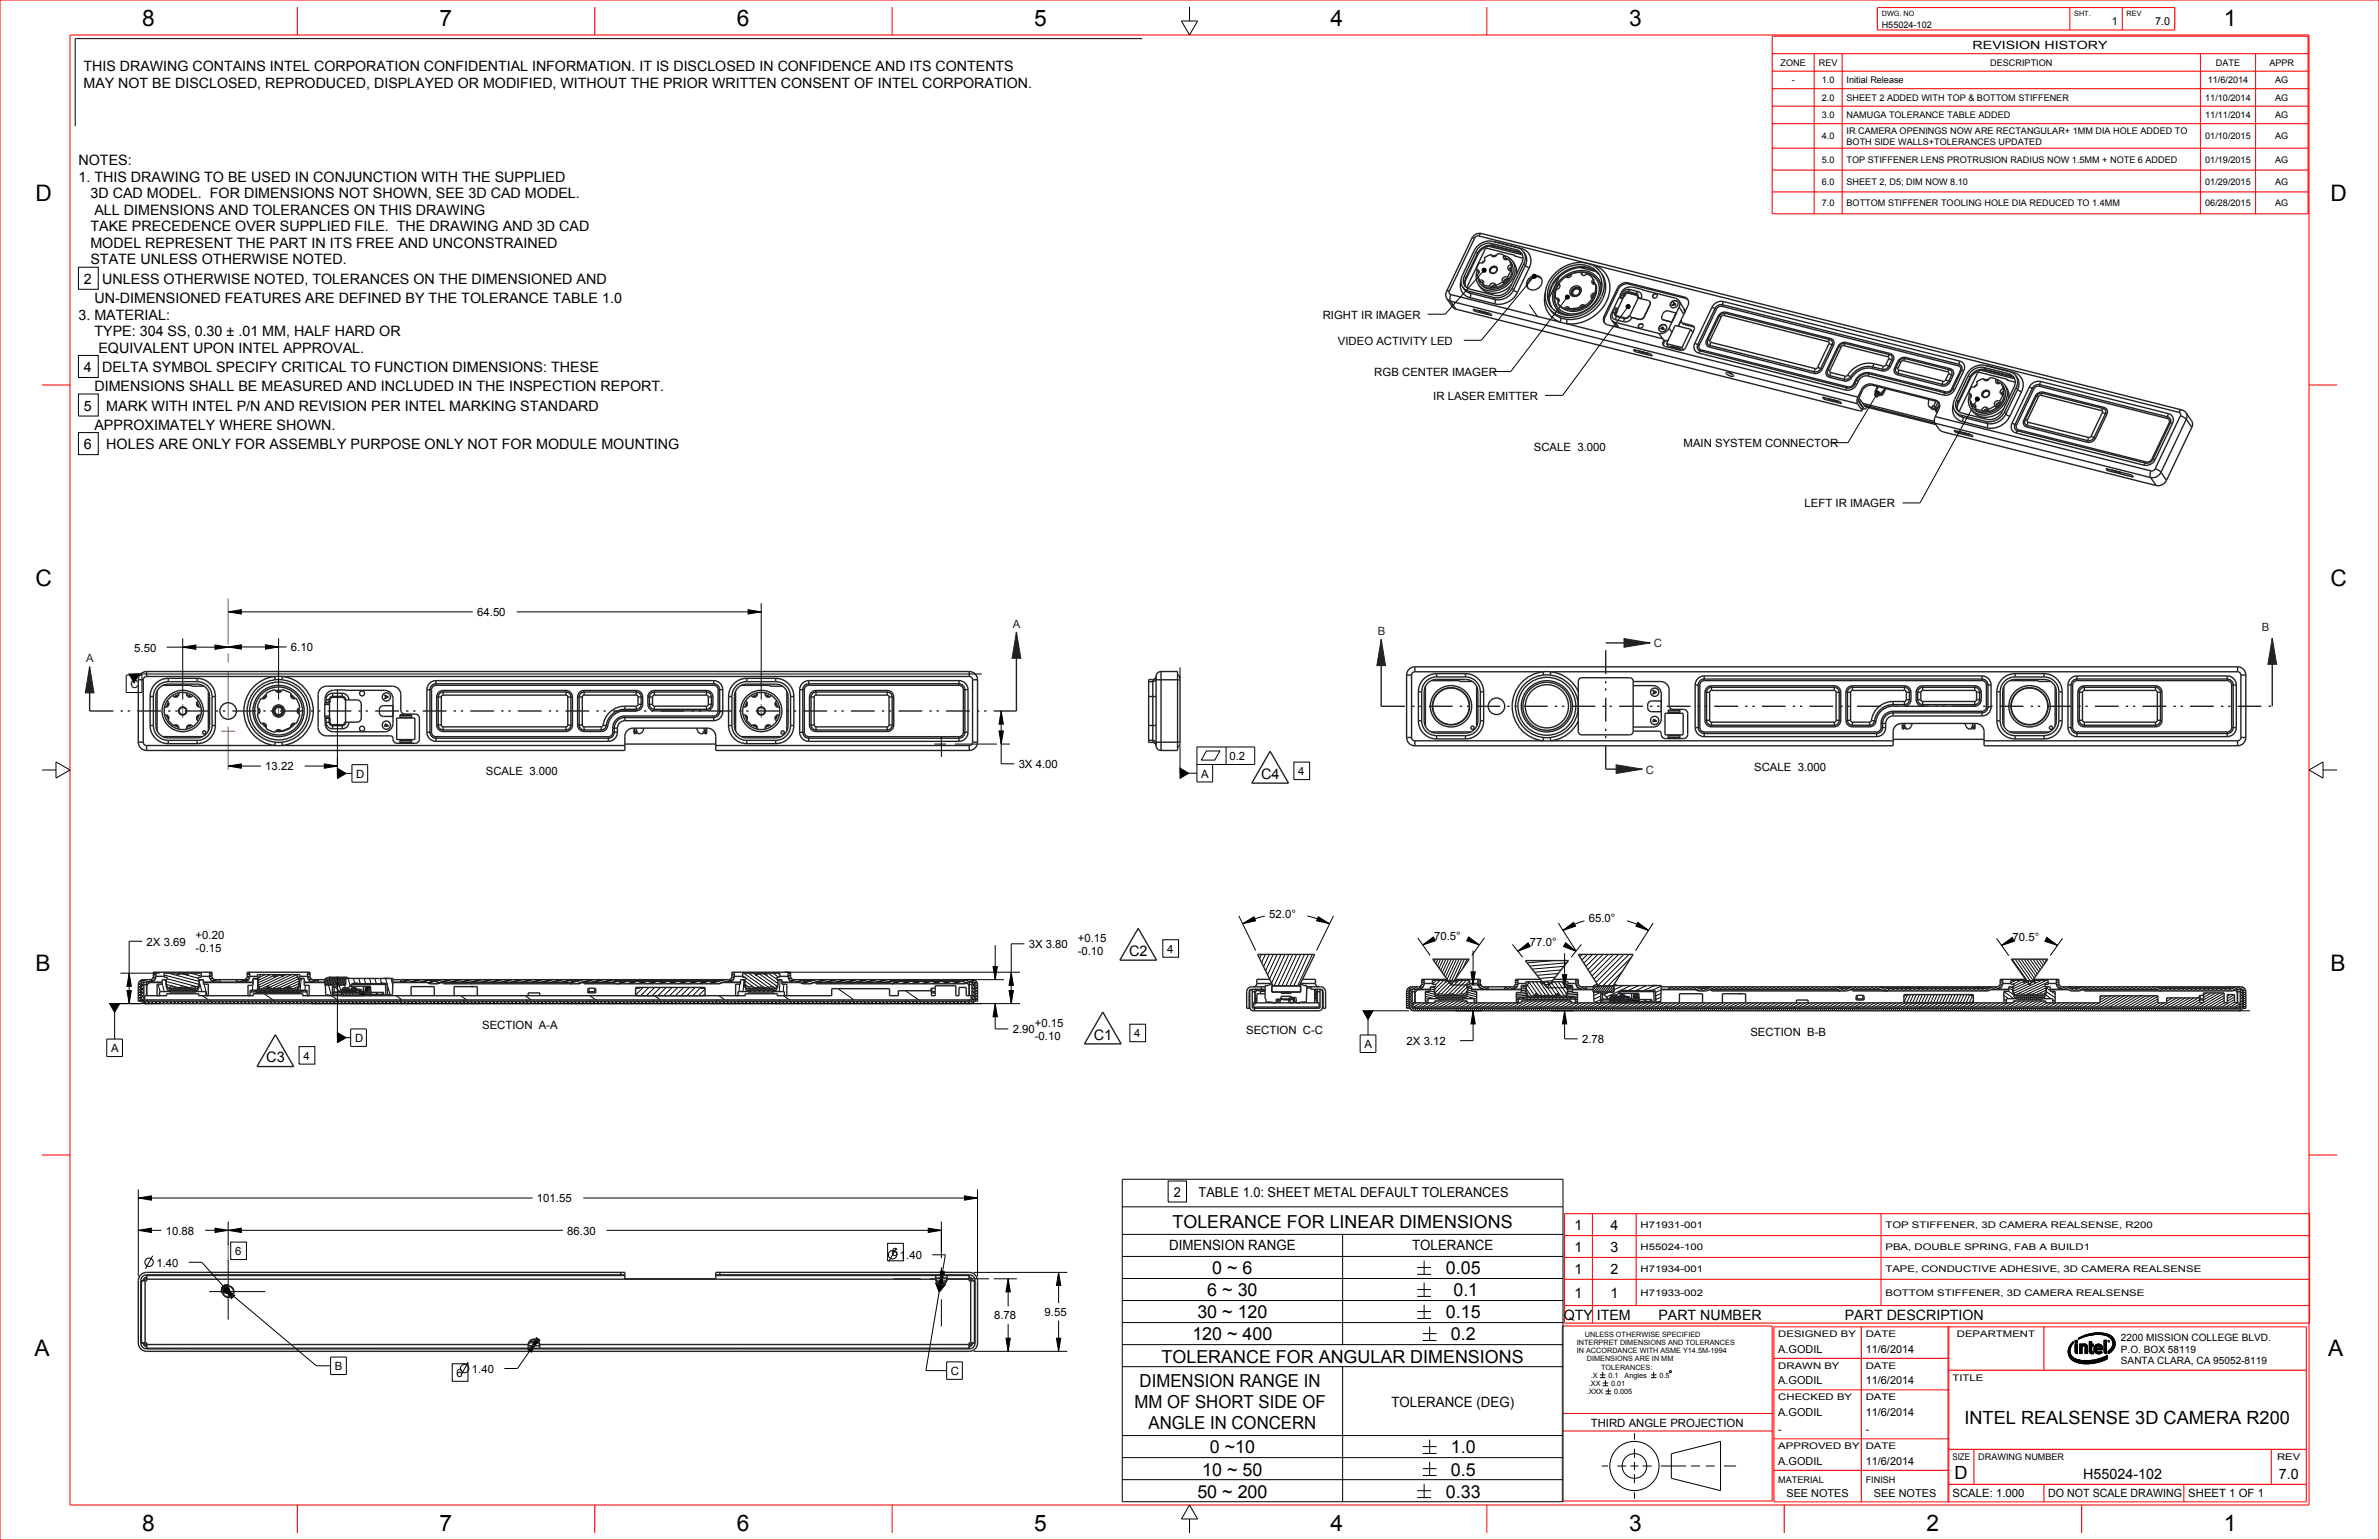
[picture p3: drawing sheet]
<svg xmlns="http://www.w3.org/2000/svg" width="864mm" height="559mm" viewBox="0 0 864 559" stroke-linecap="round" stroke-linejoin="round" font-family="sans-serif">
<defs><g id="words">
<g font-size="8.3">
<text x="51.6" y="9.5">8</text>
<text x="159.5" y="9.5">7</text>
<text x="267.5" y="9.5">6</text>
<text x="375.4" y="9.5">5</text>
<text x="483" y="9.4">4</text>
<text x="591.3" y="9.5">3</text>
<text x="807.2" y="9.5">1</text>
<text x="12.9" y="73">D</text>
<text x="846" y="73">D</text>
<text x="12.9" y="212.7">C</text>
<text x="846" y="212.7">C</text>
<text x="12.9" y="352.4">B</text>
<text x="846" y="352.4">B</text>
<text x="12.5" y="492.1">A</text>
<text x="845.2" y="492.1">A</text>
<text x="51.6" y="555.6">8</text>
<text x="159.5" y="555.6">7</text>
<text x="267.5" y="555.6">6</text>
<text x="375.4" y="555.6">5</text>
<text x="483" y="555.5">4</text>
<text x="591.3" y="555.6">3</text>
<text x="699.3" y="555.6">2</text>
<text x="807.2" y="555.6">1</text>
</g>
<g font-size="6.6">
<text x="713.1" y="516.6">INTEL REALSENSE 3D CAMERA R200</text>
<text x="709.5" y="536.6">D</text>
</g>
<g font-size="6.5">
<text x="425.6" y="445.4">TOLERANCE FOR LINEAR DIMENSIONS</text>
<text x="440.1" y="462.4">0 ~ 6</text>
<text x="524.9" y="462.4">0.05</text>
<text x="438.3" y="470.4">6 ~ 30</text>
<text x="527.6" y="470.4">0.1</text>
<text x="434.6" y="478.4">30 ~ 120</text>
<text x="524.9" y="478.4">0.15</text>
<text x="432.8" y="486.4">120 ~ 400</text>
<text x="526.7" y="486.4">0.2</text>
<text x="421.7" y="494.4">TOLERANCE FOR ANGULAR DIMENSIONS</text>
<text x="413.7" y="503.4">DIMENSION RANGE IN</text>
<text x="411.8" y="510.9">MM OF SHORT SIDE OF</text>
<text x="416.9" y="518.4">ANGLE IN CONCERN</text>
<text x="439.2" y="527.4">0 ~10</text>
<text x="526.7" y="527.4">1.0</text>
<text x="436.5" y="535.4">10 ~ 50</text>
<text x="526.7" y="535.4">0.5</text>
<text x="434.6" y="543.4">50 ~ 200</text>
<text x="524.9" y="543.4">0.33</text>
</g>
<g font-size="5.3">
<text x="457.8" y="282.6">C4</text>
<text x="409.9" y="346.9">C2</text>
<text x="397" y="377.3">C1</text>
<text x="96.6" y="385.5">C3</text>
</g>
<g font-size="5.2">
<text x="30.3" y="25.9">THIS DRAWING CONTAINS INTEL CORPORATION CONFIDENTIAL INFORMATION. IT IS DISCLOSED IN CONFIDENCE AND ITS CONTENTS</text>
<text x="30.3" y="31.9">MAY NOT BE DISCLOSED, REPRODUCED, DISPLAYED OR MODIFIED, WITHOUT THE PRIOR WRITTEN CONSENT OF INTEL CORPORATION.</text>
<text x="28.5" y="60">NOTES:</text>
<text x="28.5" y="66">1. THIS DRAWING TO BE USED IN CONJUNCTION WITH THE SUPPLIED</text>
<text x="32.8" y="72">3D CAD MODEL. FOR DIMENSIONS NOT SHOWN, SEE 3D CAD MODEL.</text>
<text x="34.3" y="78">ALL DIMENSIONS AND TOLERANCES ON THIS DRAWING</text>
<text x="32.8" y="84">TAKE PRECEDENCE OVER SUPPLIED FILE. THE DRAWING AND 3D CAD</text>
<text x="32.8" y="90">MODEL REPRESENT THE PART IN ITS FREE AND UNCONSTRAINED</text>
<text x="32.8" y="96">STATE UNLESS OTHERWISE NOTED.</text>
<text x="30.5" y="103">2</text>
<text x="37.1" y="103">UNLESS OTHERWISE NOTED, TOLERANCES ON THE DIMENSIONED AND</text>
<text x="34.3" y="110">UN-DIMENSIONED FEATURES ARE DEFINED BY THE TOLERANCE TABLE 1.0</text>
<text x="28.5" y="116">3. MATERIAL:</text>
<text x="34.3" y="122">TYPE: 304 SS, 0.30 ± .01 MM, HALF HARD OR</text>
<text x="35.7" y="128">EQUIVALENT UPON INTEL APPROVAL.</text>
<text x="30.5" y="135">4</text>
<text x="37.1" y="135">DELTA SYMBOL SPECIFY CRITICAL TO FUNCTION DIMENSIONS: THESE</text>
<text x="34.3" y="142">DIMENSIONS SHALL BE MEASURED AND INCLUDED IN THE INSPECTION REPORT.</text>
<text x="30.5" y="149">5</text>
<text x="38.6" y="149">MARK WITH INTEL P/N AND REVISION PER INTEL MARKING STANDARD</text>
<text x="34.3" y="156">APPROXIMATELY WHERE SHOWN.</text>
<text x="30.5" y="163">6</text>
<text x="38.6" y="163">HOLES ARE ONLY FOR ASSEMBLY PURPOSE ONLY NOT FOR MODULE MOUNTING</text>
<text x="571.5" y="446.3">1</text>
<text x="584.6" y="446.3">4</text>
<text x="424.4" y="453.5">DIMENSION RANGE</text>
<text x="512.6" y="453.5">TOLERANCE</text>
<text x="571.5" y="454.3">1</text>
<text x="584.6" y="454.3">3</text>
<text x="571.5" y="462.2">1</text>
<text x="584.6" y="462.2">2</text>
<text x="571.5" y="471">1</text>
<text x="584.6" y="471">1</text>
<text x="567.7" y="478.9">QTY</text>
<text x="579.7" y="478.9">ITEM</text>
<text x="602" y="478.9">PART NUMBER</text>
<text x="669.7" y="478.9">PART DESCRIPTION</text>
<text x="505.1" y="510.4">TOLERANCE (DEG)</text>
<text x="756.2" y="536.6">H55024-102</text>
<text x="827.2" y="536.6">7.0</text>
</g>
<g font-size="5">
<text x="426.1" y="434.3">2</text>
<text x="435.1" y="434.3">TABLE 1.0: SHEET METAL DEFAULT TOLERANCES</text>
</g>
<g font-size="4.1">
<text x="716.1" y="17.9">REVISION HISTORY</text>
<text x="480.2" y="115.6">RIGHT IR IMAGER</text>
<text x="485.7" y="125.1">VIDEO ACTIVITY LED</text>
<text x="498.9" y="136.4">RGB CENTER IMAGER</text>
<text x="520.3" y="145.1">IR LASER EMITTER</text>
<text x="556.8" y="163.8">SCALE 3.000</text>
<text x="611.1" y="162.2">MAIN SYSTEM CONNECTOR</text>
<text x="655.1" y="184.1">LEFT IR IMAGER</text>
<text x="173.2" y="223.6">64.50</text>
<text x="48.8" y="236.4">5.50</text>
<text x="105.6" y="236.3">6.10</text>
<text x="47.4" y="249.7">C</text>
<text x="446.3" y="275.8">0.2</text>
<text x="96.3" y="279.6">13.22</text>
<text x="176.4" y="281.4">SCALE 3.000</text>
<text x="369.8" y="278.7">3X 4.00</text>
<text x="471.3" y="281.3">4</text>
<text x="636.8" y="279.7">SCALE 3.000</text>
<text x="129.3" y="282.2">D</text>
<text x="436.1" y="282.2">A</text>
<text x="460.7" y="333.1">52.0°</text>
<text x="576.8" y="334.7">65.0°</text>
<text x="71" y="340.7">+0.20</text>
<text x="391.2" y="341.7">+0.15</text>
<text x="520.6" y="341.2">70.5°</text>
<text x="730.6" y="341.4">70.5°</text>
<text x="53.2" y="343.1">2X 3.69</text>
<text x="71" y="345.5">-0.15</text>
<text x="373.4" y="344.1">3X 3.80</text>
<text x="391.2" y="346.4">-0.10</text>
<text x="423.7" y="345.8">4</text>
<text x="555.4" y="343.1">77.0°</text>
<text x="175" y="373.3">SECTION A-A</text>
<text x="367.6" y="374.9">2.90</text>
<text x="375.7" y="372.6">+0.15</text>
<text x="375.7" y="377.3">-0.10</text>
<text x="411.7" y="376.4">4</text>
<text x="452.3" y="375.1">SECTION C-C</text>
<text x="635.4" y="375.8">SECTION B-B</text>
<text x="40.3" y="381.8">A</text>
<text x="128.9" y="378.1">D</text>
<text x="495.3" y="380.3">A</text>
<text x="510.6" y="379.2">2X 3.12</text>
<text x="574.3" y="378.5">2.78</text>
<text x="110.2" y="384.5">4</text>
<text x="194.9" y="436.3">101.55</text>
<text x="60.2" y="448">10.88</text>
<text x="205.9" y="448">86.30</text>
<text x="85.3" y="455.5">6</text>
<text x="323.8" y="455.9">61.40</text>
<text x="56.8" y="459.6">1.40</text>
<text x="360.9" y="478.8">8.78</text>
<text x="379.2" y="477.6">9.55</text>
<text x="121.6" y="497.2">B</text>
<text x="165.7" y="499.6">6</text>
<text x="171.3" y="498.2">1.40</text>
<text x="345.2" y="498.9">C</text>
<text x="577.5" y="517.7">THIRD ANGLE PROJECTION</text>
<text x="708.7" y="543.4">SCALE: 1.000</text>
<text x="743.5" y="543.4">DO NOT SCALE DRAWING</text>
<text x="794.3" y="543.4">SHEET 1 OF 1</text>
</g>
<g font-size="4.1" fill="#222226">
<text x="367.7" y="227.7">A</text>
<text x="500.1" y="230.4">B</text>
<text x="821.1" y="229.1">B</text>
<text x="600.3" y="234.9">C</text>
<text x="31.3" y="240.3">A</text>
<text x="597.5" y="280.7">C</text>
</g>
<g font-size="4">
<text x="766.6" y="8.9">1</text>
<text x="782.4" y="8.9">7.0</text>
<text x="645.5" y="490.9">A.GODIL</text>
<text x="677.3" y="490.9">11/6/2014</text>
<text x="645.5" y="502.3">A.GODIL</text>
<text x="677.3" y="502.3">11/6/2014</text>
<text x="645.5" y="513.8">A.GODIL</text>
<text x="677.3" y="513.8">11/6/2014</text>
<text x="645.5" y="520.1">-</text>
<text x="677.3" y="520.1">-</text>
<text x="645.5" y="531.5">A.GODIL</text>
<text x="677.3" y="531.5">11/6/2014</text>
<text x="648.5" y="543.3">SEE NOTES</text>
<text x="680.2" y="543.3">SEE NOTES</text>
</g>
<g font-size="3.7">
<text x="769.9" y="486.6">2200 MISSION COLLEGE BLVD.</text>
<text x="769.9" y="490.8">P.O. BOX 58119</text>
<text x="769.9" y="495.1">SANTA CLARA, CA 95052-8119</text>
</g>
<g font-size="3.3">
<text x="683.1" y="10.1">H55024-102</text>
<text x="646.4" y="23.9">ZONE</text>
<text x="660.3" y="23.9">REV</text>
<text x="722.5" y="23.9">DESCRIPTION</text>
<text x="804.4" y="23.9">DATE</text>
<text x="823.8" y="23.9">APPR</text>
<text x="650.4" y="30.3">-</text>
<text x="661.4" y="30.3">1.0</text>
<text x="670.3" y="30.3">Initial Release</text>
<text x="801.4" y="30.3">11/6/2014</text>
<text x="825.9" y="30.3">AG</text>
<text x="661.4" y="36.6">2.0</text>
<text x="670.3" y="36.6">SHEET 2 ADDED WITH TOP &amp; BOTTOM STIFFENER</text>
<text x="800.5" y="36.6">11/10/2014</text>
<text x="825.9" y="36.6">AG</text>
<text x="661.4" y="43">3.0</text>
<text x="670.3" y="43">NAMUGA TOLERANCE TABLE ADDED</text>
<text x="800.5" y="43">11/11/2014</text>
<text x="825.9" y="43">AG</text>
<text x="661.4" y="50.6">4.0</text>
<text x="670.3" y="48.7">IR CAMERA OPENINGS NOW ARE RECTANGULAR+ 1MM DIA HOLE ADDED TO</text>
<text x="670.3" y="52.5">BOTH SIDE WALLS+TOLERANCES UPDATED</text>
<text x="800.5" y="50.6">01/10/2015</text>
<text x="825.9" y="50.6">AG</text>
<text x="661.4" y="59">5.0</text>
<text x="670.3" y="59">TOP STIFFENER LENS PROTRUSION RADIUS NOW 1.5MM + NOTE 6 ADDED</text>
<text x="800.5" y="59">01/19/2015</text>
<text x="825.9" y="59">AG</text>
<text x="661.4" y="66.9">6.0</text>
<text x="670.3" y="66.9">SHEET 2, D5; DIM NOW 8.10</text>
<text x="800.5" y="66.9">01/29/2015</text>
<text x="825.9" y="66.9">AG</text>
<text x="661.4" y="74.9">7.0</text>
<text x="670.3" y="74.9">BOTTOM STIFFENER TOOLING HOLE DIA REDUCED TO 1.4MM</text>
<text x="800.5" y="74.9">06/28/2015</text>
<text x="825.9" y="74.9">AG</text>
<text x="595.5" y="445.6">H71931-001</text>
<text x="684.4" y="445.6">TOP STIFFENER, 3D CAMERA REALSENSE, R200</text>
<text x="595.5" y="453.6">H55024-100</text>
<text x="684.4" y="453.6">PBA, DOUBLE SPRING, FAB A BUILD1</text>
<text x="595.5" y="461.5">H71934-001</text>
<text x="684.4" y="461.5">TAPE, CONDUCTIVE ADHESIVE, 3D CAMERA REALSENSE</text>
<text x="595.5" y="470.2">H71933-002</text>
<text x="684.4" y="470.2">BOTTOM STIFFENER, 3D CAMERA REALSENSE</text>
<text x="645.5" y="485.3">DESIGNED BY</text>
<text x="677.3" y="485.3">DATE</text>
<text x="710.3" y="485.3">DEPARTMENT</text>
<text x="645.5" y="496.7">DRAWN BY</text>
<text x="677.3" y="496.7">DATE</text>
<text x="708.7" y="501">TITLE</text>
<text x="645.5" y="508.1">CHECKED BY</text>
<text x="677.3" y="508.1">DATE</text>
<text x="645.5" y="525.9">APPROVED BY</text>
<text x="677.3" y="525.9">DATE</text>
<text x="708.7" y="529.7">SIZE</text>
<text x="718.1" y="529.7">DRAWING NUMBER</text>
<text x="826.6" y="529.7">REV</text>
<text x="645.5" y="538.1">MATERIAL</text>
<text x="677.3" y="538.1">FINISH</text>
</g>
<g font-size="2.6">
<text x="683.1" y="5.8">DWG. NO</text>
<text x="752.9" y="5.8">SHT.</text>
<text x="772" y="5.8">REV</text>
<text x="575.3" y="485.2">UNLESS OTHERWISE SPECIFIED</text>
<text x="572.4" y="488.1">INTERPRET DIMENSIONS AND TOLERANCES</text>
<text x="572.4" y="491.1">IN ACCORDANCE WITH ASME Y14.5M-1994</text>
<text x="576.1" y="494">DIMENSIONS ARE IN MM</text>
<text x="581.2" y="496.9">TOLERANCES:</text>
<text x="576.8" y="502.8">.XX</text>
<text x="577.5" y="499.9">.X</text>
<text x="583.9" y="499.9">0.1</text>
<text x="584.9" y="502.8">0.01</text>
<text x="589.7" y="499.9">Angles</text>
<text x="602.4" y="499.9">0.5</text>
<text x="576.1" y="505.8">.XXX</text>
<text x="585.9" y="505.8">0.005</text>
</g>
<text font-size=".4" x="765.4" y="486.9">R</text>
</g></defs>
<path d="M501.4 232l1.6 9.5h-3.2z" fill="#222226"/>
<path d="M501.4 232l1.6 9.5h-3.2z" fill="none" stroke="#222226" stroke-width=".36"/>
<path d="M824.9 231.5l1.5 9.5h-3.1z" fill="#222226"/>
<path d="M824.9 231.5l1.5 9.5h-3.1z" fill="none" stroke="#222226" stroke-width=".36"/>
<path d="M586.7 277.5l9.5 1.6-9.5 1.6z" fill="#222226"/>
<path d="M586.7 277.5l9.5 1.6-9.5 1.6z" fill="none" stroke="#222226" stroke-width=".36"/>
<path d="M589.5 231.7l9.6 1.6-9.6 1.6z" fill="#222226"/>
<path d="M589.5 231.7l9.6 1.6-9.6 1.6z" fill="none" stroke="#222226" stroke-width=".36"/>
<path d="M32.5 241.9l1.6 9.5h-3.1z" fill="#222226"/>
<path d="M32.5 241.9l1.6 9.5h-3.1z" fill="none" stroke="#222226" stroke-width=".36"/>
<path d="M369 229.3l1.6 9.6h-3.2z" fill="#222226"/>
<path d="M369 229.3l1.6 9.6h-3.2z" fill="none" stroke="#222226" stroke-width=".36"/>
<g fill="none" stroke="#222226" stroke-width=".51">
<path d="M534.3 86.5l-9.2 19.2M535.3 86.4l-1 .1M535.3 86.4l-9.2 19.2M535.8 91.2l-4.2 8.9M535.8 91.2l.5 .7M536.3 91.9l.2 .5M536.3 91.9l-4.2 9M536.5 92.4l-4.3 8.9M536.8 85.6l-.8 .1-.7 .7M536.8 85.6l39.6 10M537.8 84.8h.1M537.8 84.8l-.5 .1-.5 .7"/>
<path d="M537.9 84.8l-1-.1-1.1 .3-1.5 1.5M537.9 84.8l254.1 63.9M540.4 89.4l12.2 3M541.5 88.4l-1.6-.1-1.6 .5-1.5 1-1 1.4M541.5 88.4l.5 .7M541.5 88.4l8.9 2.2M542 89.1l-1.6-.1-1.6 .5-1.5 1.1-1 1.3M542 89.1l.3 .2M542 89.1l8.9 2.2M542.3 89.3h-1.6l-1.7 .5-1.5 1.2-1 1.4M542.3 89.3l9 2.3M542.5 87.8l.8 .1"/>
<path d="M543.3 87.9h-.1M543.3 87.9l8.9 2.2M550.4 90.6l1.2 .6 .9 .9 .3 1.2-.1 1.4-4.7 9.9-.9 1.2-1.3 .9-1.5 .5h-1.5l-9.8-2.5-1.1-.8-.6-1.1-.1-1.3 .4-1.4M550.4 90.6l.5 .7M550.9 91.3l1.6 1-1.2-.7M550.9 91.3l.4 .3M552.2 90.1l2 1.1 1.2 1.6 .3 2.1-.6 2.3M552.2 90.1l-.2 .3M553.1 91.4l-.9-.9-1-.5-9.5-2.4h-2.1l-2 .7-1.3 1.1-1 1.3-4.6 9.5-.4 2.1 .7 1.9M553.1 91.4l.6 2-.5 2.2M553.1 91.4l.7 1.2 .4 1.1-.1 1.4-.4 1.2M553.2 95.6l-4.2 8.9"/>
<path d="M553.2 95.6l.5 .7M553.7 96.3l1.4 .9M553.7 96.3l-4.2 8.9M555.1 97.2l-4.2 8.9M564.4 99.4a11.8 11.8 0 0 1 14-3l1.9 1.5 1.4 2.1 .6 2.4-.1 2.6a12.9 12.9 0 0 1-16.9 9.3 8.6 8.6 0 0 1-2.4-13.2zM565 99.7a10.7 10.7 0 0 1 13.2-2.4l1.8 1.7 1.2 2.1 .3 2.5-.4 2.4a11.8 11.8 0 0 1-15.7 7.3 8 8 0 0 1-1.6-12.2zM575.4 96.8l.4 .3M575.4 96.8a11.5 11.5 0 0 0-13 12.7l.8 2M575.4 96.8l1.9 .5M575.8 97.1l-.6-.1a11.9 11.9 0 0 0-12.8 12.2l.9 2.4M575.8 97.1l1.8 .5M576.4 95.6l2.4 .6"/>
<path d="M577.3 97.3l.3 .3M577.3 97.3l1.6 .9 1.4 1.1M577.6 97.6h.1M577.6 97.6l1.5 .7 1.2 1.1M578.8 96.2l-.2 .3M578.8 96.2a9.2 9.2 0 0 1 4 13.8 14.8 14.8 0 0 1-14.2 7.5M578.8 96.2l212.2 53.4M580.3 99.3l.1 .2M580.3 99.4l.2 .2M581.5 99.5l1 1.9 .4 2.3-.2 2.3-.9 2.5a13.4 13.4 0 0 1-13.2 7.3M525.1 105.7l-.3 1.4 .5 1.3M525.3 108.4l2.1 3.1 1.2 .7"/>
<path d="M525.3 108.4l1.2 .9M526.1 105.6l-1 .1M526.1 105.6v.8l.6 .5M526.5 109.3l2.1 2.9M526.5 109.3l147.8 37.2M526.7 106.9l-.4 1.3 .2 1.1M526.7 106.9l39.6 10M528.6 112.2l146.4 36.9 .9-.1M530.3 102l-.2 2 .6 1.8 1.2 1.4 1.8 .8M531 104.2l1.2 1.5 1.5 .7M531 104.2l.9 .9 1.3 .6M531.6 100.1l.5 .8"/>
<path d="M532.1 100.9l-.4 1.6 .3 1.5-.2-1.3 .4-1.4M532.1 100.9l.1 .4M533.2 105.7l.5 .7M533.2 105.7l9 2.2M533.7 108l8.9 2.3M533.7 106.4v1.6M533.7 106.4l9 2.3M534.7 112.2l6.4 1.6 .5 .7-6.4-1.6zM535.5 112.4l-.3 .5M536.7 112.7l.2 .2M536.8 112.7l.1 .1M536.9 112.7v.1"/>
<path d="M536.9 112.8l.1 .1M536.9 112.8l3.1 .8M536.9 112.9h.1M537 112.9l3 .8M540 113.5v.1M540 113.6v.1M540 113.7h.1M540.1 113.6h-.1M540.4 113.6l-.4 .1M542.2 107.9l.5 .8M542.7 108.7l-.1 1.6M549 104.5l-1.2 1.7-1.7 1.2-2 .6-1.9-.1"/>
<path d="M549 104.5l.5 .7M549.5 105.2l-1.2 1.7-1.7 1.2-2 .7-1.9-.1M549.5 105.2l1.4 .9M550.9 106.1l-1.5 2-2.1 1.5-2.4 .8-2.3-.1M555.1 101l1.8-1 1.9 .3 .9 1.4-.3 1.8-.8 .9-1.1 .6-1.2 .2-1.1-.3-.8-.7-.3-1 .3-1.2zM559.6 101.1l-.7-.5-1-.2-2 .6-1.3 1.7-.2 .9 .3 .9M560.9 106.3l-.2 3.5a8.5 8.5 0 0 0 5.6 7.1M562.8 112.4l1.6 1.7 2.1 1.2M566.3 116.9l2.3 .6M566.5 115.3l2.1 .5M566.5 115.3l.1 .7-.3 .9M568.6 115.8v1.7"/>
<path d="M568.6 117.5l105.8 26.6M582.3 114.7l-.1 1.9 .4 .7 .7 .5 20.5 5.3M582.3 114.7l.3 .4M582.6 115.1l-.3 1.2 .3 1M587.2 104.5l-4.9 10.2M587.2 104.5l.3 .5M587.5 105l-4.9 10.1M590.9 102.6h-1l-1.1 .3-1 .7-.6 .9M590.9 102.6l.3 .5M590.9 102.6l20.5 5.2M591.2 103.1l-1.1-.1-1 .4-1 .7-.6 .9M591.2 103.1l20.5 5.1"/>
<path d="M610.5 116.9l.9 .8M610.5 116.9l.6 .4M611.1 117.3l.3 .4M611.1 117.3l3.2 .8M611.4 107.8l1.2 .8 .4 1.5-2.6 5.8 .1 1M611.4 107.8l.3 .4M611.4 117.7l3.2 .9M611.7 108.2l1.1 .6M613.7 119.5l-5.6-1.4-3.1 6.6M613.7 119.5l-3.1 6.6M613.7 119.5l.8 1.1M614.3 118.1l.7 .6v.9l-3.1 6.6-.6 .6-1.3 .3-5.7-1.4-.5-.4"/>
<path d="M614.3 118.1l.3 .5M614.6 118.6l.4 .2M621.5 111.5l1.1 .4M621.5 111.5l-6.3 13.1M622.6 111.9l.5 .3M622.6 111.9l-6.3 13.2M623.1 112.2l-6.3 13.1M623.6 114.8h.4M623.6 114.8l-4.1 8.6M624 114.8l.9 .1M624 114.8l-4.1 8.7M624.9 114.9l-4.1 8.6"/>
<path d="M625.1 111.1l-1.1 .2-.9 .9M625.1 111.1l85.8 21.6M625.3 110.6l-.2 .5M625.3 110.6l-1.6 .2-1.1 1.1M625.3 110.6l85.8 21.6M625.6 109.4l-.3 1.2M625.6 109.4h-1.2l-1.2 .3-1 .8-.7 1M625.6 109.4l85.8 21.6M625.7 114.4l-.8 .5M625.7 114.4l37.9 9.6M626.3 113.7l-.6 .7M626.3 113.7l-1.3 .2-1 .9"/>
<path d="M626.3 113.7l37.9 9.5M626.6 113.3l-.3 .4M626.6 113.3l-1.7 .2-1.3 1.3M626.6 113.3l37.9 9.5M592.9 126.8l6.4 1.6 .5 .8-6.4-1.6zM593.7 127l-.3 .6M595.1 127.4h.1M595.1 127.4l-.2-.1 .2 .2M595.1 127.4l.1 .2M595.1 127.4l3.1 .8M595.1 127.5l.1 .1M595.2 127.6l3 .7"/>
<path d="M598.2 128.2h.1M598.2 128.2v.1M598.2 128.3h.1M598.4 128.2h-.2M598.6 128.3h-.3M603.7 124.1v1.1M603.7 124.1l.3 .4M603.7 125.2l.1 .1M603.8 123.1v.7M603.8 123.1l.4 .6-.1 .6M603.8 123.8l-.1 .3M603.8 123.8l.3 .5"/>
<path d="M604 124.5l-.1 1M604.1 124.3l-.1 .2M605 124.7l.9 1.4M605 124.7l5.6 1.4M606.3 125.8l.1-.3 3.6 .9M606.3 125.8l.3 .4M606.3 125.8l3.5 .9M609.8 126.7l.3 .4M610 126.4l-.2 .3M610 126.4l.4 .7M610.6 126.1l.5 .8M615.2 124.6l1.1 .5"/>
<path d="M615.2 124.6l-.3 1.1 .2 1.1 .6 .8 1 .5M616.3 125.1l.5 .2M616.3 125.1l-.1 1.4 1.1 .8M616.7 128.1l53.2 13.4M616.8 125.3v1l.8 .7M617.3 127.3l-.6 .8M617.3 127.3l53.2 13.5M617.6 127l-.3 .3M617.6 127l53.2 13.4M619.5 123.4l.4 .1M619.5 123.4l-.1 1.6 1.2 .9M619.9 123.5h.9"/>
<path d="M619.9 123.5v1.1l.8 .8M620.6 125.9l37.9 9.6M620.7 125.4l-.1 .5M620.7 125.4l37.9 9.5M620.8 123.5l-.1 .4 .3 .3M621 124.2l-.3 1.2M621 124.2l38 9.6M626.6 135.1l1.6 .3 .9 .6 .2 .5-.6 .1-1.1-.3-.9-.7zM627.4 135.1l1.2 .6M627.7 135.3l1 .4M658.6 134.9l-.1 .6M659 133.8l-.4 1.1"/>
<path d="M659.8 133.3l1.1 .5M659.8 133.3l-.8 .5M660.9 133.8l-1 .9-1.3 .2M660.9 133.8l.6 .2M661.5 134l-1.3 1.3-1.7 .2M663 134.4h.5M663 134.4v1.6l1.1 .9M663.5 134.4l.8 .1M663.5 134.4l-.1 1.2 .9 .7M663.6 124l.4 .3-.1 .4M663.9 124.7l1.1 .4M663.9 124.7l-4.1 8.6"/>
<path d="M664.1 136.9l5.3 1.3M664.2 123.2l.9 .7-.1 1.2M664.2 123.2l-.6 .8M664.3 136.3l-.2 .6M664.3 136.3l5.3 1.4M664.3 134.5v.4l.3 .3M664.5 122.8l-.3 .4M664.5 122.8l1.2 1-.1 1.6M664.6 135.2l-.3 1.1M664.6 135.2l5.3 1.3M665 125.1l.6 .3M665 125.1l-4.1 8.7"/>
<path d="M665.6 125.4l-4.1 8.6M667.2 125.8h.4M667.2 125.8l-4.2 8.6M667.6 125.8h.8M667.6 125.8l-4.1 8.6M668.4 125.8l-4.1 8.7M669.2 125.4l-.8 .4M669.2 125.4l16.1 4.1M669.6 137.7l-.2 .5M669.8 124.6l-.6 .8M669.8 124.6l-1.3 .2-.9 1M669.8 124.6l16.1 4.1"/>
<path d="M669.9 136.5l-.3 1.2M670.1 124.3l-.3 .3M670.1 124.3l-1.7 .2-1.2 1.3M670.1 124.3l16.1 4M670.7 136.2l1 .5M670.7 136.1l-.8 .4M671.7 136.7l.5 .3M671.7 136.7l-1 .8-1.1 .2M672.2 137l-1.2 1.1-1.6 .1M672.8 139.4l-.8 .8-1.2 .2M672.8 139.4h.4M673.2 139.4h.9"/>
<path d="M673.2 139.4l-1.1 1.1-1.6 .3M673.4 138.1h.4M673.4 138.1l-.6 1.3M673.8 138.1l.9 .1M673.8 138.1l-.6 1.3M674.1 139.4l-.8 1.1-1 .7-1.2 .4-1.2-.1M674.7 138.2l-.6 1.2M678.1 136.4l-2 .3-1.4 1.5M678.1 136.4l27.4 7M678.7 135.7l-.6 .7M678.7 135.7l-1.4-.1-1.4 .4-1.2 .9-.9 1.2M678.7 135.7l27.4 6.9"/>
<path d="M679 135.3l-1.6-.1-1.6 .5-1.4 1-1 1.4M679 135.3l-.3 .4M679 135.3l27.4 6.9M679.5 139.4l-1-.1-1.1 .4-1 .7-.6 .9M679.5 139.4l23 5.8M679.5 139.4l.3 .4M679.7 133.7l-2-.1-2.1 .5-1.9 1.2-1.5 1.7M679.7 133.7l3.5 .9M679.8 139.8h-1.1l-1 .3-1 .7-.6 .9M679.8 139.8l23 5.8M679.9 133.1l-2.2-.1-2.3 .6-2.1 1.3-1.6 1.8M679.9 133.1l-.2 .6"/>
<path d="M679.9 133.1l3.5 .9M680.2 132l-.3 1.1M680.2 132l-2.6-.2-2.7 .7-2.4 1.5-1.8 2.1M680.2 132l3.5 .9M683.4 134l-.2 .6M683.7 132.9l-.3 1.1M684.5 132.4l1.1 .5M684.5 132.4l-.8 .5M685.3 129.5l.4 .2-.1 .5M685.6 130.2l1.1 .4M685.6 130.2l-1.1 2.2M685.6 132.9l-.9 .9-1.3 .2"/>
<path d="M685.6 132.9l.6 .2M685.9 128.7l.9 .7-.1 1.2M685.9 128.7l-.6 .8M686.2 133.1l-1.3 1.3-1.7 .2M686.2 128.3l-.3 .4M686.2 128.3l1.2 1-.1 1.5M686.7 130.6l.6 .2M686.7 130.6l-1.1 2.3M687.3 130.8l-1.1 2.3M687.8 133.5h.4M687.8 133.5l-.1 1.6 1.1 .9M688.2 133.5l.8 .1"/>
<path d="M688.2 133.5l-.1 1.2 .9 .7M688.8 136l16.1 4.1M688.9 131.2h.4M688.9 131.2l-1.1 2.3M689 135.4l-.2 .6M689 135.4l16.1 4.1M689 133.6v.4l.3 .3M689.3 131.2l.8 .1M689.3 131.2l-1.1 2.3M689.3 134.3l-.3 1.1M689.3 134.3l16.1 4M690.1 131.3l-1.1 2.3"/>
<path d="M690.9 130.9l-.8 .4M690.9 130.9l16.1 4M691.5 130.1l-.6 .8M691.5 130.1l-1.3 .2-.9 .9M691.5 130.1l16.1 4.1M691.8 129.7l-.3 .4M691.8 129.7l-1.7 .3-1.2 1.2M691.8 129.7l16.1 4.1M705.1 139.5l-.2 .6M705.4 138.3l-.3 1.2M706.2 137.9l1.1 .4M706.2 137.9l-.8 .4"/>
<path d="M707 134.9l.4 .3-.1 .4M707.3 135.6l1.1 .5M707.3 135.6l-1.1 2.3M707.3 138.3l.6 .3M707.3 138.3l-.9 1-1.3 .2M707.6 134.2l.9 .7-.1 1.2M707.6 134.2l-.6 .7M707.9 138.6l-1.3 1.2-1.7 .3M707.9 133.8l-.3 .4M707.9 133.8l1.2 .9-.1 1.6M708.4 136.1l.6 .2M708.4 136.1l-1.1 2.2"/>
<path d="M709 136.3l-1.1 2.3M710.9 132.7l.8 .7-.1 1M711.1 132.2l-.2 .5M711.1 132.2l1 .8-.1 1.5M711.4 131l-.3 1.2M711.4 131l1 .5 .6 .8 .2 1.1-.3 1.1M711.6 134.4l.4 .1M711.6 134.4l-3.2 6.8M712 134.5h.9M712 134.5l-3.2 6.7M712.9 134.5l-3.2 6.8M714.6 136.2l.5 .7"/>
<path d="M714.6 136.2l-4.3 8.9M715.1 136.9l.1 .5M715.1 136.9l-4.3 9M715.2 137.4l-4.3 8.9M719.1 134.3l12.2 3.1M720.2 133.4l-1.6-.1-1.6 .5-1.5 1-.9 1.4M720.2 133.4l8.9 2.2M720.2 133.4l.5 .7M720.7 134.1l.3 .2M720.7 134.1l-1.6-.1-1.6 .5-1.5 1.1-.9 1.3M720.7 134.1l8.9 2.2M721 134.3h-1.6l-1.7 .5-1.5 1.1-1 1.5"/>
<path d="M721 134.3l9 2.3M721.2 132.7l.7 .2M729.1 135.6l1.2 .6 .9 .9 .3 1.2-.1 1.4-4.6 9.9-1 1.2-1.3 .9-1.5 .5h-1.5l-9.8-2.5-1-.8-.7-1.1-.1-1.3 .4-1.4M729.1 135.6l.5 .7M729.5 134.8l1.3 .6 1 1M729.6 136.3l.4 .3M729.6 136.3l1.6 .9M730 136.6l1.2 .7M730.9 135.1l-11-2.6-2 .2-1.8 .8-1.2 1-.9 1.2-4.6 9.5-.3 2.1 .6 1.9M730.9 135.1l-.2 .3M730.9 135.1l2 1 1.2 1.7 .3 2.1-.6 2.2M731.8 136.4l.6 2-.5 2.2"/>
<path d="M731.8 136.4l.7 1.2 .4 1.1-.1 1.4-.4 1.2M740.4 139.6l-.1 .5M740.4 139.6l-1.5 .2-1.2 1.1M740.4 139.6l46.4 11.6M740.8 138.4l-.4 1.2M740.8 138.4h-1.2l-1.2 .3-1 .8-.8 1M740.8 138.4l46.4 11.7M661.6 144.1l6.4 1.6 .5 .8-6.4-1.6zM662.4 144.3l-.3 .6M663.6 144.6l.2 .2M663.6 144.6l.2 .1M663.8 144.7h.1"/>
<path d="M663.8 144.7l.1 .1M663.8 144.7l3 .8M663.9 144.8h.1M663.9 144.8l3 .8M666.8 145.4v.1M666.8 145.5l.1 .1M666.9 145.6h.1M667 145.5h-.2M667.2 145.5l-.3 .1M670.5 140.8l-.6 .7M670.8 140.4l-.3 .4M674.3 146.5l1.5 2.2"/>
<path d="M674.4 144.1l-.3 1.3 .2 1.1M674.6 145.5l.4 .4M674.7 144.6l-.1 1.1 1.6 2.2M674.7 144.6l.7 .5M674.7 144.5v.1M675 145.9l1.6 2.3M675.4 145.1l1.6 2.4M675.4 145.1l-.4 .8M675.8 141.3l.3 .4M675.8 141.3l-1.4 2.8M675.8 148.7l.1 .3M676.1 141.7l-1.4 2.8"/>
<path d="M676.2 147.9v.3M676.2 147.9l-.4 .8M676.2 146.4l26 6.5M676.2 148.2l.6 .2M676.2 148.2l-.3 .8M676.3 148.1l.3 .1M676.6 148.2l.2 .2M676.7 147.1l25.7 6.5M677 147.5h.1M677 147.5l.3-.2 .3 .4M677.6 147.7l-.8 .7M677.6 147.7l25.1 6.3"/>
<path d="M702.4 153.6l1.6 2.3 1.6 .9 77.1 19.4M702.4 153.6l78.3 19.7M702.5 145.2l1.2 .7 .4 1.3-.2 1-1.4 3M702.5 145.2l.3 .4M702.5 151.2l-.3 1.3 .2 1.1M702.5 151.2l78.3 19.7M702.8 145.6l1.1 .6M706.1 142.6l-.6 .8M706.4 142.2l-.3 .4M708.4 141.2l-.8 .8-1.2 .2M708.4 141.2h.4M708.8 141.2l.9 .1"/>
<path d="M708.8 141.2l-1.1 1.2-1.6 .2M709 147l-.2 2 .6 1.8 1.2 1.3 1.8 .9M709.3 156.1l6.4 1.7 .5 .7-6.4-1.6zM709.7 141.3l-.8 1-1 .7-1.2 .4h-1.2M709.7 149.2l1.2 1.5 1.5 .7M709.7 149.2l.9 .9 1.3 .6M710.1 156.3l-.3 .6M710.3 145.1l.5 .8M710.8 145.9l-.4 1.5 .3 1.6-.2-1.3 .4-1.4M710.8 145.9l.1 .4M711.4 156.7l.2 .1M711.4 156.7h.1"/>
<path d="M711.5 156.7h.1M711.5 156.7l.1 .2M711.5 156.7l3.1 .8M711.6 156.8v.1M711.6 156.9l3.1 .7M711.9 150.7l9 2.2M711.9 150.7l.5 .7M712.4 153l8.9 2.2M712.4 151.4v1.6M712.4 151.4l9 2.2M714.6 157.5h.1M714.6 157.5l.1 .1"/>
<path d="M714.7 157.6h.1M714.8 157.5h-.2M715 157.6h-.3M720.9 152.9l.5 .7M721.4 153.6l-.1 1.6M727.7 149.5l-1.2 1.7-1.7 1.2-2 .6-1.9-.1M727.7 149.5l.5 .7M728.2 150.2l1.4 .9M728.2 150.2l-1.2 1.7-1.7 1.2-2 .6-1.9-.1M729.6 151.1l-1.5 2-2.1 1.5-2.4 .8-2.3-.2M730.4 153.6l1.1 .4M730.4 153.6l-.3 1.1 .2 1.1 .6 .8 .9 .5"/>
<path d="M731.5 154l.5 .3M731.5 154l-.1 1.5 1 .8M731.8 157.1l46.4 11.7M731.9 140.6l.5 .7M731.9 140.6l-4.2 8.9M732 154.3v1l.7 .7M732.4 141.3l1.4 .8M732.4 141.3l-4.2 8.9M732.4 156.3l-.6 .8M732.4 156.3l46.4 11.7M732.7 156l-.3 .3M732.7 156l46.4 11.6"/>
<path d="M733.8 142.1l-4.2 9M734.7 152.4h.4M734.7 152.4l-.1 1.6 1.1 .9M735.1 152.4l.8 .1M735.1 152.4l-.1 1.2 .9 .8M735.7 154.9l22 5.6M735.9 154.4l-.2 .5M735.9 154.4l22 5.5M735.9 152.5v.4l.3 .3M736.2 153.2l-.3 1.2M736.2 153.2l22 5.5M736.6 140.5l1.1 .4"/>
<path d="M736.6 140.5l-6.2 13.1M737.7 140.9l.6 .3M737.7 140.9l-6.2 13.1M738.3 141.2l-6.3 13.1M738.8 143.8h.4M738.8 143.8l-4.1 8.6M739.2 143.8l.8 .1M739.2 143.8l-4.1 8.6M740 143.9l-4.1 8.6M740.3 140.1l-1.2 .2-.8 .9M740.3 140.1l46.4 11.7M740.9 143.4l-.9 .5"/>
<path d="M740.9 143.4l22 5.6M741.5 142.7l-.6 .7M741.5 142.7l-1.3 .2-1 .9M741.5 142.7l22 5.5M741.8 142.3l-.3 .4M741.8 142.3l-1.7 .2-1.3 1.3M741.8 142.3l22 5.5M757.9 159.9l-.2 .6M758.2 158.7l-.3 1.2M759.1 158.3l1.1 .5M759.1 158.3l-.9 .4M760.2 158.8l-1 .9-1.3 .2"/>
<path d="M760.2 158.8l.5 .2M760.7 159l-1.3 1.2-1.7 .3M762.9 149l.3 .2v.5M763.2 149.7l1.1 .4M763.2 149.7l-4.1 8.6M763.5 148.2l.8 .7v1.2M763.5 148.2l-.6 .8M763.8 147.8l-.3 .4M763.8 147.8l1.1 1-.1 1.5M764.3 150.1l.5 .2M764.3 150.1l-4.1 8.7M764.8 150.3l-4.1 8.7"/>
<path d="M786.7 151.8l.8 .7-.1 1M786.8 151.2l-.1 .6M786.8 151.2l1.1 .9-.1 1.4M787.2 150.1l-.4 1.1M787.2 150.1l.9 .5 .7 .8 .1 1.1-.3 1.1M787.4 153.5h.4M787.4 153.5l-6.3 13.1M787.8 153.5l.8 .1M787.8 153.5l-6.3 13.2M788.6 153.6l-6.2 13.1M791 149.6l.6 .5-.1 .8M791.5 150.9l1.3 .5 .8 .7"/>
<path d="M791.5 150.9l-9.2 19.2M792 148.7l1.6 1.1M792 148.7l-.5 .2-.5 .7M793.6 149.8l2.2 3.3 .1 .9-.3 1M793.6 149.8l.3 1.1-.3 1.2M793.6 152.1l2 2.9M793.6 152.1l-9.1 19.3M795.6 155l-9.1 19.3M764.5 170l9.4 2.4 .5 .7-9.4-2.3zM765.2 170.2l-.2 .6M766.7 170.6h.1M766.7 170.6l-.2-.1 .2 .2"/>
<path d="M766.7 170.6v.1M766.7 170.6l3 .8M766.7 170.7h.1M766.7 170.7l3.1 .8M769.7 171.3v.1M769.7 171.4l.1 .1M769.8 171.4h.1M769.8 171.5h.1M769.9 171.4h-.1M770.1 171.4l-.3 .1M778.8 168l-.6 .8M779.1 167.6l-.3 .4"/>
<path d="M780.7 173.3l2 2.9M780.8 170.9l-.3 1.3 .2 1.1M781.1 166.6l-.8 .9-1.2 .1M781.1 166.6l.4 .1M781.5 166.7h.9M781.5 166.7l-1.1 1.1-1.6 .2M782.3 170.1l-.6 .7-.9 .1M782.3 170.1l1.3 .5 .9 .8M782.4 166.7l-.7 1-1.1 .8-1.2 .3h-1.2M784.5 171.4l-.7 .9-.9 .7-1.1 .3h-1.1M784.5 171.4l2 2.9M786.5 174.3l-.7 .9-.9 .7-1.1 .3h-1.1"/>
<path d="M369 229.3v28.7M501.4 232v24.3M582.9 233.3h16.2M824.9 231.5v24.8M32.5 241.9v16.1M50.2 246.7v22.6M50.2 246.7h1.8M52 246.7v22.6M53.2 243.7a3 3 0 0 0-3 3M53.2 245.5l-1 .5-.2 .7M53.2 243.7v1.8M53.2 245.5h46.6"/>
<path d="M53.2 243.7h298.7M54.5 252.7v10.5M54.5 252.7h1.2M55.7 252.7v10.5M58.2 249.3a4.5 4.5 0 0 1 2.9-1.1h10.5a4.5 4.5 0 0 1 4.5 4.5v10.5a4.5 4.5 0 0 1-4.5 4.5h-10.5a4.5 4.5 0 0 1-4.5-4.5v-10.5a4.5 4.5 0 0 1 1.6-3.4zM61.1 246.1a6.6 6.6 0 0 0-6.6 6.6M61.1 247.3a5.4 5.4 0 0 0-5.4 5.4M61.1 247.3h10.5M61.1 246.1v1.2M61.1 246.1h10.5M71.6 246.1a6.6 6.6 0 0 1 6.6 6.6M71.6 247.3a5.4 5.4 0 0 1 5.4 5.4"/>
<path d="M71.6 246.1v1.2M77 252.7v10.5M77 252.7h1.2M78.2 252.7v10.5M99.8 245.5h2.7M99.8 245.5a12.6 12.6 0 0 0-11.3 12.5 12.6 12.6 0 0 0 11.3 12.5M99.8 245.5l.1 1.2M102.5 245.5a12.6 12.6 0 0 1 11.2 12.5 12.6 12.6 0 0 1-11.2 12.5M102.5 245.5l-.1 1.2M102.5 245.5h249.4M116.6 249.7l1.9-.7h24a3 3 0 0 1 3 3v5.6a1.5 1.5 0 0 0 1.5 1.5h3.7a1.5 1.5 0 0 1 1.5 1.5v7.6a1.5 1.5 0 0 1-1.5 1.5h-6.6a1.96 1.96 0 0 1-1.6-2.2l-.8-.5h-23.2a3 3 0 0 1-3-3v-12a2.99 2.99 0 0 1 1.1-2.3zM145.2 259.6h4.2"/>
<path d="M154.9 250.3v15.4M154.9 250.3h1.7M156.6 250.3v15.4M156.7 248.7l1.5-.6h100.9a2.16 2.16 0 0 1 2.1 2.2v7.9a2.16 2.16 0 0 1-2.1 2.2h-32.3a4.1 4.1 0 0 0-3.8 5.3 2.16 2.16 0 0 1-2.2 2.2h-62.6a2.16 2.16 0 0 1-2.1-2.2v-15.4zM158.2 247a3.3 3.3 0 0 0-3.3 3.3M158.2 248.7a1.59 1.59 0 0 0-1.6 1.6M158.2 247h100.9M158.2 247v1.7M158.2 248.7h100.9M158.5 252.9v10.2M158.5 252.9h1.7M159.6 251.6l1.3-.5 45 .1 1.1 .8 .2 .9v10.7l-.9 1-.9 .3-45-.1-1.1-.8-.2-.9v-10.2z"/>
<path d="M160.2 252.9v10.2M160.9 250.5l-1.5 .6-.6 .8-.3 1M160.9 252.2l-.5 .2-.2 .5M160.9 250.5h44.5M160.9 250.5v1.7M160.9 252.2h44.5M205.4 250.5l1.5 .6 .7 .8 .2 1M205.4 252.2l.5 .2 .2 .5M205.4 250.5v1.7M206.1 252.9v10.2M206.1 252.9h1.7M207.8 252.9v10.2"/>
<path d="M209.7 252.9v10.2M209.7 252.9h1.7M210.8 251.6l1.2-.5 19.4 .1 .8 .4 .5 .8v3.2a1.8 1.8 0 0 1-1.8 1.8 12.8 12.8 0 0 0-7 .6 7.8 7.8 0 0 0-4.2 6.1l-.6 .6-.8 .2h-6.3l-.9-.3-.6-.6-.3-.9v-10.2zM211.4 252.9v10.2M212 250.5l-1.4 .6-.7 .8-.2 1M212 252.2l-.4 .2-.2 .5M212 250.5h18.9M212 250.5v1.7M212 252.2h18.9M226.8 256.2a8 8 0 0 0-7.9 6.9M226.8 257.9a6.3 6.3 0 0 0-6.2 5.5M226.8 259.8a4.4 4.4 0 0 0-4.4 4.4"/>
<path d="M226.8 259.8h32.3M226.8 257.9h4.1M226.8 256.2h4.1M226.8 256.2v1.7M226.8 259.8v1.7M230.9 250.5l1.1 .3 .8 .6 .5 1.5M230.9 252.2l.5 .2 .2 .5M230.9 250.5v1.7M230.9 256.2v1.7M231.6 255.6l-.2 .4-.5 .2M231.6 255.6h1.7M231.6 252.9h1.7"/>
<path d="M231.6 252.9v2.7M233.3 255.6l-.5 1.5-.8 .6-1.1 .2M233.3 252.9v2.7M235.2 255.6l.5 1.5 .8 .6 1 .2M235.2 255.6h1.7M235.2 252.9h1.7M235.2 252.9v2.7M236.3 251.6l1.2-.5 19.4 .1 .8 .4 .5 .8v3.2a1.8 1.8 0 0 1-1.8 1.8l-19.3-.1-.8-.5-.5-.7v-3.5zM236.9 255.6l.2 .4 .4 .2M236.9 252.9v2.7M237.5 250.5l-1.4 .6-.7 .8-.2 1M237.5 252.2l-.4 .2-.2 .5"/>
<path d="M237.5 257.9h18.9M237.5 250.5h18.9M237.5 256.2h18.9M237.5 252.2h18.9M237.5 250.5v1.7M237.5 256.2v1.7M256.4 250.5l1.1 .3 .8 .6 .5 1.5M256.4 252.2l.5 .2 .2 .5M256.4 250.5v1.7M256.4 256.2v1.7M257.1 255.6l-.2 .4-.5 .2M257.1 255.6h1.7"/>
<path d="M257.1 252.9h1.7M257.1 252.9v2.7M258.8 255.6l-.5 1.5-.8 .6-1.1 .2M258.8 252.9v2.7M259.1 247a3.3 3.3 0 0 1 3.3 3.3M259.1 248.7a1.59 1.59 0 0 1 1.6 1.6M259.1 247v1.7M259.1 259.8v1.7M260.7 258.2a1.59 1.59 0 0 1-1.6 1.6M260.7 258.2h1.7M260.7 250.3h1.7M260.7 250.3v7.9"/>
<path d="M262.4 258.2a3.3 3.3 0 0 1-3.3 3.3M262.4 250.3v7.9M264.5 252.7h1.2M264.5 252.7v10.5M265.7 252.7v10.5M268.2 249.3a4.5 4.5 0 0 1 2.9-1.1h10.5a4.5 4.5 0 0 1 4.5 4.5v10.5a4.5 4.5 0 0 1-4.5 4.5h-10.5a4.5 4.5 0 0 1-4.5-4.5v-10.5a4.5 4.5 0 0 1 1.6-3.4zM271.1 246.1a6.6 6.6 0 0 0-6.6 6.6M271.1 247.3a5.4 5.4 0 0 0-5.4 5.4M271.1 247.3h10.5M271.1 246.1h10.5M271.1 246.1v1.2M281.6 246.1a6.6 6.6 0 0 1 6.6 6.6"/>
<path d="M281.6 247.3a5.4 5.4 0 0 1 5.4 5.4M281.6 246.1v1.2M287 252.7h1.2M287 252.7v10.5M288.2 252.7v10.5M290.3 250.3h1.7M290.3 250.3v15.4M292 250.3v15.4M292.1 248.7l1.5-.6h54.5a2.16 2.16 0 0 1 2.2 2.2v15.4a2.16 2.16 0 0 1-2.2 2.2h-54.5a2.16 2.16 0 0 1-2.2-2.2v-15.4zM293.6 247a3.3 3.3 0 0 0-3.3 3.3M293.6 248.7a1.59 1.59 0 0 0-1.6 1.6M293.6 247h54.5"/>
<path d="M293.6 248.7h54.5M293.6 247v1.7M293.9 252.9h1.7M293.9 252.9v10.2M294.9 251.6l1.3-.5 26.3 .1 1.1 .8 .3 .9-.1 10.7-.8 1-.9 .3-26.4-.1-1-.8-.3-.9v-10.2zM295.6 252.9v10.2M296.2 250.5l-1.5 .6-.6 .8-.2 1M296.2 252.2l-.5 .2-.1 .5M296.2 250.5h25.9M296.2 252.2h25.9M296.2 250.5v1.7M322.1 250.5l1 .3 .8 .6 .5 1.5"/>
<path d="M322.1 252.2l.4 .2 .2 .5M322.1 250.5v1.7M322.7 252.9h1.7M322.7 252.9v10.2M324.4 252.9v10.2M348.1 247a3.3 3.3 0 0 1 3.3 3.3M348.1 248.7a1.59 1.59 0 0 1 1.6 1.6M348.1 247v1.7M349.7 250.3h1.7M349.7 250.3v15.4M351.4 250.3v15.4M351.9 243.7a3 3 0 0 1 3 3"/>
<path d="M351.9 245.5l.8 .3 .4 .9M351.9 243.7v1.8M353.1 246.7h1.8M353.1 246.7v22.6M354.9 246.7v22.6M417 252.7h2.7M418.5 246.7v22.6M418.5 246.6h-1.5v22.8h1.5M418.5 246.6v.1M419.5 246l-1 .6M419.6 245.9l-.5 .6-.6 .2M419.7 245.5l-.1 .4"/>
<path d="M419.7 246.1l-.3 .7-.6 .5h-1.8M419.7 246.7h7.8M419.7 245.5v25M419.7 245.4l-.2 .6M421.5 243.7a1.8 1.8 0 0 0-1.8 1.8M421.5 243.7h6v28.6h-6M421.5 243.7v28.6M427.5 246.7h.9M427.5 244.9l.6 .5 .3 .7v23.7l-.3 .8-.6 .5M510.6 245v22.6M510.6 245h1.8M512.4 245v22.6"/>
<path d="M513.6 242a3 3 0 0 0-3 3M513.6 243.8l-.7 .2-.5 1M513.6 242v1.8M513.6 243.8h46.6M513.6 242h298.7M514.9 251v10.5M514.9 251h1.2M516.1 251v10.5M518 248.1l.6-.5a4.5 4.5 0 0 1 2.9-1.1h10.5a4.5 4.5 0 0 1 4.5 4.5v10.5a4.5 4.5 0 0 1-4.5 4.5h-10.5a4.5 4.5 0 0 1-4.5-4.5v-10.5a4.5 4.5 0 0 1 1-2.9zM521.5 244.4a6.6 6.6 0 0 0-6.6 6.6M521.5 245.6a5.4 5.4 0 0 0-5.4 5.4M521.5 244.4v1.2"/>
<path d="M521.5 245.6h10.5M521.5 244.4h10.5M532 244.4a6.6 6.6 0 0 1 6.6 6.6M532 245.6a5.4 5.4 0 0 1 5.4 5.4M532 244.4v1.2M537.4 251v10.5M537.4 251h1.2M538.6 251v10.5M560.2 243.8h2.7M560.2 243.8a12.6 12.6 0 0 0-11.3 12.5 12.6 12.6 0 0 0 11.3 12.5M560.2 243.8l.1 1.1M562.9 243.8a12.6 12.6 0 0 1 10 7.1"/>
<path d="M562.9 243.8l-.1 1.1M562.9 243.8h249.4M572.9 256.2a11.4 11.4 0 0 0-16.7-10 11.4 11.4 0 0 0-1.1 19.5 11.4 11.4 0 0 0 17.8-8v-1.4M573.3 246.3l1-.4h17.2l1 .4 .4 .9v18.2l-.4 .9-1 .3h-17.2l-1-.4-.4-.8v-18.2zM592.9 247.3h10a3 3 0 0 1 3 3v5.6a1.5 1.5 0 0 0 1.5 1.5h3.7a1.5 1.5 0 0 1 1.5 1.5v7.6a1.5 1.5 0 0 1-1.5 1.5h-6.6a1.74 1.74 0 0 1-1.5-2.2l-.9-.5h-9.2M604.4 258.8h6.6v7.8h-6.6zM605.6 258.8v-1.2h4.2v1.2M605.6 258.5h4.2M605.6 257.9h4.2M615.4 248.6v15.4M615.4 248.6h1.7M617.1 248.6v15.4"/>
<path d="M617.1 247l1.5-.6h100.9a2.16 2.16 0 0 1 2.1 2.2v7.9a2.16 2.16 0 0 1-2.1 2.2h-32.3a4.1 4.1 0 0 0-3.8 5.3 2.16 2.16 0 0 1-2.2 2.2h-62.6a2.16 2.16 0 0 1-2.1-2.2v-15.4zM618.6 245.3a3.3 3.3 0 0 0-3.2 3.3M618.6 247a1.59 1.59 0 0 0-1.5 1.6M618.6 245.3v1.7M618.6 247h100.9M618.6 245.3h100.9M618.9 251.2v10.2M618.9 251.2h1.7M620 249.9l1.3-.5 45 .1 1.1 .8 .2 .9v10.6l-.8 1.1-1 .3-45-.1-1.1-.8-.2-.9v-10.2zM620.6 251.2v10.2M621.3 248.8l-1.5 .5-.6 .9-.3 1M621.3 250.5l-.5 .2-.2 .5"/>
<path d="M621.3 248.8v1.7M621.3 250.5h44.5M621.3 248.8h44.5M665.8 248.8l1.1 .3 .8 .6 .5 1.5M665.8 250.5l.5 .2 .2 .5M665.8 248.8v1.7M666.5 251.2v10.2M666.5 251.2h1.7M668.2 251.2v10.2M670.1 251.2v10.2M670.1 251.2h1.7M671.2 249.9l1.2-.5 19.4 .1 .8 .4 .5 .8v3.2a1.8 1.8 0 0 1-1.8 1.8 12.8 12.8 0 0 0-7 .6 7.8 7.8 0 0 0-4.2 6.1l-.6 .6-.8 .2h-6.3l-.9-.3-.6-.6-.3-.9v-10.2z"/>
<path d="M671.8 251.2v10.2M672.4 248.8l-1 .3-.8 .6-.5 1.5M672.4 250.5l-.4 .2-.2 .5M672.4 248.8v1.7M672.4 250.5h18.9M672.4 248.8h18.9M687.2 254.5a8 8 0 0 0-7.9 6.9M687.2 256.2a6.3 6.3 0 0 0-6.2 5.5M687.2 258.1a4.4 4.4 0 0 0-4.4 4.4M687.2 259.8a2.71 2.71 0 0 0-2.7 2.7M687.2 259.8h32.3M687.2 258.1h32.3"/>
<path d="M687.2 256.2h4.1M687.2 254.5h4.1M687.2 254.5v1.7M687.2 258.1v1.7M691.3 248.8l1.1 .3 .8 .6 .5 1.5M691.3 250.5l.5 .2 .2 .5M691.3 248.8v1.7M691.3 254.5v1.7M692 253.9l-.2 .4-.5 .2M692 253.9h1.7M692 251.2h1.7M692 251.2v2.7"/>
<path d="M693.7 253.9l-.5 1.4-.8 .7-1.1 .2M693.7 251.2v2.7M695.6 253.9l.5 1.4 .8 .7 1 .2M695.6 253.9h1.7M695.6 251.2h1.7M695.6 251.2v2.7M696.7 249.9l1.2-.5 19.4 .1 .8 .4 .5 .8v3.2a1.8 1.8 0 0 1-1.8 1.8l-19.3-.1-.8-.5-.5-.8v-3.5zM697.3 253.9l.2 .4 .4 .2M697.3 251.2v2.7M697.9 248.8l-1 .3-.8 .6-.5 1.5M697.9 250.5l-.4 .2-.2 .5M697.9 256.2h18.9"/>
<path d="M697.9 254.5h18.9M697.9 250.5h18.9M697.9 248.8h18.9M697.9 248.8v1.7M697.9 254.5v1.7M716.8 248.8l1.1 .3 .8 .6 .5 1.5M716.8 250.5l.5 .2 .2 .5M716.8 248.8v1.7M716.8 254.5v1.7M717.5 253.9l-.2 .4-.5 .2M717.5 253.9h1.7M717.5 251.2h1.7"/>
<path d="M717.5 251.2v2.7M719.2 253.9l-.5 1.4-.8 .7-1.1 .2M719.2 251.2v2.7M719.5 245.3a3.3 3.3 0 0 1 3.3 3.3M719.5 247a1.59 1.59 0 0 1 1.6 1.6M719.5 245.3v1.7M719.5 258.1v1.7M721.1 256.5a1.59 1.59 0 0 1-1.6 1.6M721.1 256.5h1.7M721.1 248.6h1.7M721.1 248.6v7.9M722.8 256.5a3.3 3.3 0 0 1-3.3 3.3"/>
<path d="M722.8 248.6v7.9M724.9 251h1.2M724.9 251v10.5M726.1 251v10.5M728.6 247.6a4.5 4.5 0 0 1 2.9-1.1h10.5a4.5 4.5 0 0 1 4.5 4.5v10.5a4.5 4.5 0 0 1-4.5 4.5h-10.5a4.5 4.5 0 0 1-4.5-4.5v-10.5a4.5 4.5 0 0 1 1.6-3.4zM731.5 244.4a6.6 6.6 0 0 0-6.6 6.6M731.5 245.6a5.4 5.4 0 0 0-5.4 5.4M731.5 245.6h10.5M731.5 244.4h10.5M731.5 244.4v1.2M742 244.4a6.6 6.6 0 0 1 6.6 6.6M742 245.6a5.4 5.4 0 0 1 5.4 5.4"/>
<path d="M742 244.4v1.2M747.4 251h1.2M747.4 251v10.5M748.6 251v10.5M750.7 248.6h1.7M750.7 248.6v15.4M752.4 248.6v15.4M752.5 247l1.5-.6h54.5a2.16 2.16 0 0 1 2.2 2.2v15.4a2.16 2.16 0 0 1-2.2 2.2h-54.5a2.16 2.16 0 0 1-2.2-2.2v-15.4zM754 245.3a3.3 3.3 0 0 0-3.3 3.3M754 247a1.59 1.59 0 0 0-1.6 1.6M754 247h54.5M754 245.3h54.5"/>
<path d="M754 245.3v1.7M754.3 251.2h1.7M754.3 251.2v10.2M755.4 249.9l1.2-.5 26.3 .1 1.1 .8 .3 .9-.1 10.6-.8 1.1-.9 .3-26.4-.1-1-.8-.3-.9v-10.2zM756 251.2v10.2M756.6 248.8l-1.5 .5-.6 .9-.2 1M756.6 250.5l-.4 .2-.2 .5M756.6 250.5h25.9M756.6 248.8h25.9M756.6 248.8v1.7M782.5 248.8l1.4 .5 .7 .9 .2 1M782.5 250.5l.4 .2 .2 .5"/>
<path d="M782.5 248.8v1.7M783.1 251.2h1.7M783.1 251.2v10.2M784.8 251.2v10.2M808.5 245.3a3.3 3.3 0 0 1 3.3 3.3M808.5 247a1.59 1.59 0 0 1 1.6 1.6M808.5 245.3v1.7M810.1 248.6h1.7M810.1 248.6v15.4M811.8 248.6v15.4M812.3 242a3 3 0 0 1 3 3M812.3 243.8l.8 .3 .4 .9"/>
<path d="M812.3 242v1.8M813.5 245h1.8M813.5 245v22.6M815.3 245v22.6M50.2 269.3a3 3 0 0 0 3 3M50.2 269.3h1.8M52 269.3l.4 .9 .8 .3M53.2 272.3h173.6v-5.1a3 3 0 0 1 3-3h27a3 3 0 0 1 3 3v5.1h92.1M53.2 270.5v1.8M53.2 270.5h46.6M54.5 263.2a6.6 6.6 0 0 0 6.6 6.6M54.5 263.2h1.2"/>
<path d="M55.7 263.2a5.4 5.4 0 0 0 5.4 5.4M61.1 268.6v1.2M61.1 269.8h10.5M61.1 268.6h10.5M71.6 268.6v1.2M77 263.2a5.4 5.4 0 0 1-5.4 5.4M77 263.2h1.2M78.2 263.2a6.6 6.6 0 0 1-6.6 6.6M99.8 270.5h2.7M99.9 269.3l-.1 1.2M102.4 269.3l.1 1.2M102.5 270.5h124.3"/>
<path d="M144 260.5h6.6v7.8h-6.6zM145.2 260.5v-1.2h4.2v1.2M145.2 268.3v1.2h4.2v-1.2M145.2 269.2h4.2M145.2 268.6h4.2M145.2 260.2h4.2M154.9 265.7a3.3 3.3 0 0 0 3.3 3.3M154.9 265.7h1.7M156.6 265.7a1.59 1.59 0 0 0 1.6 1.6M158.2 267.3h62.6M158.2 267.3v1.7M158.2 269h62.6"/>
<path d="M158.5 263.1l.5 1.5 .8 .6 1.1 .2M158.5 263.1h1.7M160.2 263.1l.2 .4 .5 .2M160.9 263.7h44.5M160.9 263.7v1.7M160.9 265.4h44.5M205.4 263.7v1.7M206.1 263.1l-.2 .4-.5 .2M206.1 263.1h1.7M207.8 263.1l-.5 1.5-.8 .6-1.1 .2M209.7 263.1l.5 1.5 .8 .6 1 .2M209.7 263.1h1.7"/>
<path d="M211.4 263.1l.2 .4 .4 .2M212 263.7h6.3M212 265.4h6.3M212 263.7v1.7M218.3 263.7v1.7M218.9 263.2l1.1 .1M218.9 263.1l-.6 .6M220 263.3l.6 .1M220.6 263.4l-.8 1.5-1.5 .5M220.8 267.3v1.7M222.4 265.7a1.59 1.59 0 0 1-1.6 1.6M222.4 265.7h1.7"/>
<path d="M222.4 264.2h1.7M222.4 264.2v1.5M224.1 265.7a3.3 3.3 0 0 1-3.3 3.3M224.1 264.2v1.5M226.8 261.5a2.71 2.71 0 0 0-2.7 2.7M226.8 261.5h32.3M226.8 270h33M259.8 270.5h92.1M264.5 263.2a6.6 6.6 0 0 0 6.6 6.6M264.5 263.2h1.2M265.7 263.2a5.4 5.4 0 0 0 5.4 5.4M271.1 269.8h10.5"/>
<path d="M271.1 268.6h10.5M271.1 268.6v1.2M281.6 268.6v1.2M287 263.2a5.4 5.4 0 0 1-5.4 5.4M287 263.2h1.2M288.2 263.2a6.6 6.6 0 0 1-6.6 6.6M290.3 265.7a3.3 3.3 0 0 0 3.3 3.3M290.3 265.7h1.7M292 265.7a1.59 1.59 0 0 0 1.6 1.6M293.6 267.3h54.5M293.6 269h54.5M293.6 267.3v1.7"/>
<path d="M293.9 263.1l.5 1.5 .8 .6 1 .2M293.9 263.1h1.7M295.6 263.1l.1 .4 .5 .2M296.2 263.7h25.9M296.2 265.4h25.9M296.2 263.7v1.7M322.1 263.7v1.7M322.7 263.1l-.2 .4-.4 .2M322.7 263.1h1.7M324.4 263.1l-.5 1.5-.8 .6-1 .2M348.1 267.3v1.7M349.7 265.7a1.59 1.59 0 0 1-1.6 1.6"/>
<path d="M349.7 265.7h1.7M351.4 265.7a3.3 3.3 0 0 1-3.3 3.3M351.9 270.5v1.8M353.1 269.3l-.3 .7-.9 .5M353.1 269.3h1.8M354.9 269.3a3 3 0 0 1-3 3M417 268.6l1.8 .1 .6 .4 .3 .7M417 263.2h2.7M418.5 269.3l1 .6M418.5 269.3v.1M418.5 269.4l.9 .5M419.4 269.9l.3 .6"/>
<path d="M419.5 269.9l.2 .6M419.7 270.5a1.8 1.8 0 0 0 1.8 1.8M419.7 269.3h7.8M427.5 269.2h.9M510.6 267.6a3 3 0 0 0 3 3M510.6 267.6h1.8M512.4 267.6l.4 .9 .8 .3M513.6 270.6h173.6v-5.1a3 3 0 0 1 3-3h27a3 3 0 0 1 3 3v5.1h92.1M513.6 268.8v1.8M513.6 268.8h46.6M514.9 261.5a6.6 6.6 0 0 0 6.6 6.6M514.9 261.5h1.2"/>
<path d="M516.1 261.5a5.4 5.4 0 0 0 5.4 5.4M521.5 266.9v1.2M521.5 268.1h10.5M521.5 266.9h10.5M532 266.9v1.2M537.4 261.5a5.4 5.4 0 0 1-5.4 5.4M537.4 261.5h1.2M538.6 261.5a6.6 6.6 0 0 1-6.6 6.6M560.2 268.8h2.7M560.3 267.6l-.1 1.2M562.8 267.6l.1 1.2M562.9 268.8h124.3"/>
<path d="M572.9 261.6a12.6 12.6 0 0 1-10 7.2M582.9 279.1h13.3M605.6 266.6v1.2h4.2v-1.2M605.6 267.5h4.2M605.6 266.9h4.2M615.4 264a3.3 3.3 0 0 0 3.2 3.3M615.4 264h1.7M617.1 264a1.59 1.59 0 0 0 1.5 1.6M618.6 265.6v1.7M618.6 267.3h62.6M618.6 265.6h62.6M618.9 261.4l.3 1 .6 .8 1.5 .5"/>
<path d="M618.9 261.4h1.7M620.6 261.4l.2 .4 .5 .2M621.3 262v1.7M621.3 263.7h44.5M621.3 262h44.5M665.8 262v1.7M666.5 261.4l-.2 .4-.5 .2M666.5 261.4h1.7M668.2 261.4l-.5 1.4-.8 .7-1.1 .2M670.1 261.4l.5 1.4 .8 .7 1 .2M670.1 261.4h1.7M671.8 261.4l.2 .4 .4 .2"/>
<path d="M672.4 263.7h6.3M672.4 262h6.3M672.4 262v1.7M678.7 262v1.7M679.3 261.4l1.2 .2M679.3 261.4l-.6 .6M680.5 261.6l.5 .1M681 261.7l-.8 1.4-1.5 .6M681.2 265.6v1.7M682.8 264a1.59 1.59 0 0 1-1.6 1.6M682.8 264h1.7M682.8 262.5h1.7"/>
<path d="M682.8 262.5v1.5M684.5 264a3.3 3.3 0 0 1-3.3 3.3M684.5 262.5v1.5M687.2 268.3h33M720.2 268.8h92.1M724.9 261.5a6.6 6.6 0 0 0 6.6 6.6M724.9 261.5h1.2M726.1 261.5a5.4 5.4 0 0 0 5.4 5.4M731.5 268.1h10.5M731.5 266.9h10.5M731.5 266.9v1.2M742 266.9v1.2"/>
<path d="M747.4 261.5a5.4 5.4 0 0 1-5.4 5.4M747.4 261.5h1.2M748.6 261.5a6.6 6.6 0 0 1-6.6 6.6M750.7 264a3.3 3.3 0 0 0 3.3 3.3M750.7 264h1.7M752.4 264a1.59 1.59 0 0 0 1.6 1.6M754 267.3h54.5M754 265.6h54.5M754 265.6v1.7M754.3 261.4l.2 1 .6 .8 1.5 .5M754.3 261.4h1.7M756 261.4l.2 .4 .4 .2"/>
<path d="M756.6 263.7h25.9M756.6 262h25.9M756.6 262v1.7M782.5 262v1.7M783.1 261.4l-.2 .4-.4 .2M783.1 261.4h1.7M784.8 261.4l-.2 1-.7 .8-1.4 .5M808.5 265.6v1.7M810.1 264a1.59 1.59 0 0 1-1.6 1.6M810.1 264h1.7M811.8 264a3.3 3.3 0 0 1-3.3 3.3M812.3 268.8v1.8"/>
<path d="M813.5 267.6l-.3 .7-.9 .5M813.5 267.6h1.8M815.3 267.6a3 3 0 0 1-3 3M51.1 357.3v6M51.1 357.3h.2M51.3 356.5h.9v6.3l.5 .5h299.7l.4-.5v-6.3h.9v6.3l-.2 .8-1.1 .6h-299.7l-.8-.3-.5-.6zM52.2 357.3h1.3M53.2 356.4v4.9M56.6 354.3a2.1 2.1 0 0 1-2.1 2.1M56.6 352.8v1.5M56.6 354.3h3M58.8 356.5h-4a1.5 1.5 0 0 0-1.5 1.5v3.3"/>
<path d="M58.8 356.4h-6.8l-.6 .2-.3 .7M61.1 352.8v.3M71.6 352.8v.3M73.1 354.3h3M73.8 356.5h18M73.8 356.4h18M76.1 354.3a2.1 2.1 0 0 0 2.1 2.1M76.1 352.8v1.5M79.8 355.5v.9M85.8 355.5v.9M90.6 354.3a2.1 2.1 0 0 1-2.1 2.1M90.6 352.8v1.5"/>
<path d="M90.6 354.3h2.8M92.9 359.4h16.5v.7h-16.5zM108.8 354.3h2.8M110.4 356.5h7.5M110.4 356.4h7.5M111.6 354.3a2.1 2.1 0 0 0 2.1 2.1M111.6 352.8v1.5M115.5 355.5v.9M117.9 355.5l-4.6-.1-.7-.7-.1-1.9h-22.8v1.9l-.5 .5-.7 .3-10.7-.1-.8-.7v-1.9h-21.3l-.1 1.9-.4 .5-3.7 .3-.8 .5-.4 .8-.1 6.5h1.2M142.6 356.5h12.6M142.6 356.4h12.1l1.7 .6h2.6l.9-.4M142.6 355.5h2.7"/>
<path d="M145.5 355.5v.9M145.5 356.4v-.9h119l.7-.3 .4-.5 .1-1.9h21.3l.1 2.1 1.1 .6h65.3l1.1 .9 .3 .9v6h-1.3M154.9 355.5l1.2 .4M156.1 355.9l.5 .2 2.5-.2M156.1 355.9h3M158.2 355.5v.6M159.9 356.6l.5-.2h45.5l1.7 .6M159.9 356.6h46.3M160.2 355.5l-1.1 .4M160.9 356.4v.6h49l1.1-.4M170.9 358h.8M205.4 356.4v.6"/>
<path d="M206.1 355.5l1.1 .4M207.2 355.9l.6 .2 2.4-.2M207.2 355.9h3M211 356.6l.6-.2h9.9l.9 .2M211 356.6h11.4M211.4 355.5l-1.2 .4M213.3 359.8l.5 .5M213.3 359.8l2.8 .1M213.8 358.6l-.4 .3-.1 .9M213.8 358.6h2.1M213.8 358.6v1.7M215.9 358.6l.4 1.1-.4 .6"/>
<path d="M215.9 358.6v1.7M221.9 355.5l2.1 .4M222.4 356.6l2.5 .4M224 355.9l2 .2h34.7l.5-.2M224 355.9h37.2M226.8 355.5v.6M230.9 355.5v.4M231.6 355.5l1.7 .6M236.9 355.5l-1.2 .4M237.5 355.5v.6M256.4 355.5v.4M257.1 355.5l1.7 .6"/>
<path d="M259.1 355.5v.6M262.1 356.5h6.7M262.4 355.5l-1.2 .4M266.6 354.3a2.1 2.1 0 0 1-2.1 2.1M266.6 352.8v1.5M266.6 354.3h3M268.8 356.4h-6.2l-1.7 .6h-48.9v-.6M271.1 352.8v.3M281.6 352.8v.3M283.1 354.3h3M283.8 356.4h6.3l.5 .2M283.8 356.5h6.8"/>
<path d="M286.1 354.3a2.1 2.1 0 0 0 2.1 2.1M286.1 352.8v1.5M290.3 355.5l1.1 .4M290.6 356.6l1.2 .4h2.6l.8-.4M291.4 355.9l.6 .2 2.4-.2M291.4 355.9h3M293.6 355.5v.6M295.2 356.6l.6-.2h26.7l1.7 .6M295.2 356.6h27.6M295.6 355.5l-1.2 .4M296.2 356.4v.6h53.7l1.5-.6h1.7l.6 .2 .3 .7M322.1 356.4v.6"/>
<path d="M322.7 355.5l1.2 .4M323.9 355.9l.5 .2h25.3l.6-.2M323.9 355.9h26.4M338.1 359.9h1.4M338.3 358.6l-.5 .9M338.3 358.6h1.2M338.3 358.6v1.7M348.1 355.5v.6M350.9 356.7l.8 1 .1 3.6M351.4 355.5l-1.1 .4M351.6 357.3h1.2M351.9 356.4v4.9"/>
<path d="M353.7 357.3h.3M354 357.3v6M453.5 359.9h.2M453.5 359.9v6M453.7 359.1h.9v6.3l.4 .5h23.7l.5-.5v-6.3h.9l-.1 6.7-.5 .7-.8 .3-24.1-.1-.7-.5-.2-.8zM454.6 359.9h1.2M455.6 359v4.9M455.6 359l.6 .2M456.2 359.2l.8 .3 2.2 .1M456.2 359.2h3M456.2 356.9l-.2 .7-1 .5M456.2 356.9h5.4v.3"/>
<path d="M456.4 359.3l-.7 .9-.1 3.7M456.5 346.3h20.7l-5.5 11.4h-9.6zM457.9 358.1v.9M459.2 359.2v.4M459.2 358.1h-5.3l-1.1 .9-.2 .9v6h1.2M459.2 359h-4.8l-.7 .2-.2 .7M460.9 355.4h-4.7v1.5M472.8 355.4h4.7v1.5M474.4 358.5h1.5M474.4 358.1h5.5l1.1 .9 .2 .9v6h-1.2M475.9 358.1v.9h3.9l.5 .9M477.2 359.7h.3l.1 2.8 .8 1.4"/>
<path d="M477.2 359.2h.4l-.4 .2M477.2 359v4.9M477.4 359.3l.5 .6 .2 .7M477.5 356.9l.5 .9 .6 .3M477.5 356.9h-5.4v.3M477.9 359.9h1.3M478.2 359v4.6M480.1 359.9h.2M480.3 359.9v6M511.5 359.9v6M511.5 359.9h.2M511.7 359.1h.9v6.3l.5 .5h299.7l.4-.5v-6.3h.9v6.3l-.2 .8-1.1 .6h-299.7l-.8-.3-.5-.7z"/>
<path d="M512.6 359.9h1.3M513.6 359v4.9M517 356.9a2.1 2.1 0 0 1-2.1 2.1M517 355.4v1.5M517 356.9h3M519.2 359.1h-4a1.5 1.5 0 0 0-1.5 1.5v3.3M519.2 359h-6.8l-.6 .2-.3 .7M520.1 348h13.3l-6.7 9.4zM521.5 355.4v.3M525.3 355.4h-9.2l-.1 1.8-.4 .6-3.7 .3-.8 .5-.5 1.3v6h1.2M528.2 355.4h9.2v1.8l.5 .6 .7 .3h10.3l.7-.3 .5-.6v-1.8h9M532 355.4v.3"/>
<path d="M533.5 356.9h3M534.2 359.1h18M534.2 359h18M536.5 356.9a2.1 2.1 0 0 0 2.1 2.1M536.5 355.4v1.5M540.2 358.1v.9M546.2 358.1v.9M551 356.9a2.1 2.1 0 0 1-2.1 2.1M551 355.4v1.5M551 356.9h2.8M553.7 348.6h15.7l-7.9 9.8zM564 355.4h8.9l.1 1.8 .8 .8 4.5 .1"/>
<path d="M569.2 356.9h2.8M570.8 359.1h7.5M570.8 359h7.5M572 356.9a2.1 2.1 0 0 0 2.1 2.1M572 355.4v1.5M572.9 346.3h20l-7.3 11.4h-5.4zM575.9 358.1v.9M603 359.1h12.6M603 359h12.1l1.7 .6 2.7-.1 .8-.3M603.1 358.1h2.6M605.9 358.1v.9M615.4 358.1l1.1 .4"/>
<path d="M616.5 358.5l.6 .2 2.4-.2M616.5 358.5h3M618.6 358.1v.6M620.3 359.2l.5-.2h45.5l1.7 .6M620.3 359.2h46.3M620.6 358.1l-1.1 .4M621.3 359v.6h49l1.1-.4M665.8 359v.6M666.5 358.1l1.1 .4M667.6 358.5l.6 .2 2.4-.2M667.6 358.5h3M671.4 359.2l.6-.2h9.9l.9 .2"/>
<path d="M671.4 359.2h11.4M671.8 358.1l-1.2 .4M682.3 358.1l2.1 .4M682.8 359.2l2.6 .4M684.4 358.5l2.1 .2h34.6l.5-.2M684.4 358.5h37.2M687.2 358.1v.6M691.3 358.1v.4M692 358.1l1.7 .6M697.3 358.1l-1.2 .4M697.9 358.1v.6M716.8 358.1v.4"/>
<path d="M717.5 358.1l1.7 .6M719.5 358.1v.6M722.5 359.1h6.7M722.8 358.1l-1.2 .4M727 356.9a2.1 2.1 0 0 1-2.1 2.1M727 355.4v1.5M727 356.9h3M729.2 359h-6.2l-1.7 .6h-48.9v-.6M730.1 348h13.3l-6.7 9.4zM731.5 355.4v.3M735.3 355.4h-9.2l-.1 1.8-.4 .6-.7 .3h-119v.9M738.2 355.4h9.2v1.8l.5 .6 .7 .3h65.3l1.1 .9 .3 .9v6h-1.2"/>
<path d="M742 355.4v.3M743.5 356.9h3M744.2 359h6.3l1.7 .6 2.6-.1 .8-.3M744.2 359.1h6.8M746.5 356.9a2.1 2.1 0 0 0 2.1 2.1M746.5 355.4v1.5M750.7 358.1l1.1 .4M751.8 358.5l.6 .2 2.4-.2M751.8 358.5h3M754 358.1v.6M755.6 359.2l.6-.2h26.7l1.7 .6M755.6 359.2h27.6"/>
<path d="M756 358.1l-1.2 .4M756.6 359v.6h53.7l1.5-.6h1.7l.6 .2 .3 .7M782.5 359v.6M783.1 358.1l1.2 .4M784.3 358.5l.5 .2h25.3l.6-.2M784.3 358.5h26.4M808.5 358.1v.6M811.3 359.3l.8 1 .1 3.6M811.8 358.1l-1.1 .4M812 359.9h1.2M812.3 359v4.9M814.1 359.9h.3"/>
<path d="M814.4 359.9v6M52.5 361.3h8.1l-.1-.7h11.7l-.1 .7h19.9l-.1-.7h18l-.1 .7h160.8l-.1-.7h11.7l-.1 .7h19.8v-2.6h21v2.6h3.2v-1.8h12v1.8h1.4v-3.6h7.5v3.6h1.1v-3h2.6v3h1.8v1.5h-300zM53.2 362.8v.5M53.3 362.8v.5M53.4 362.8v.5M149.2 361.3v-3.3h8.4v3.3M164.9 361.3v-3.3h8.4v3.3M213.8 360.3h2.1M338.2 360.3h.1M338.3 360.3h1.2M351.6 362.8v.5M351.8 362.8v.5"/>
<path d="M351.9 362.8v.5M453.5 363.5h.2M453.7 361.4l-.2 .5M453.7 362.5l-.2 .5h.2M454.9 363.9h24v1.5h-24zM455.6 365.4v.5M455.8 365.4v.5M456.3 362.1h-.5v1.8M456.3 362.4h-.4v1.5M459.2 360.6h-2.9v3.3M477.5 360.6h.6v2.9M478 365.4v.5"/>
<path d="M478.1 365.4v.5M478.2 365.4v.5M480.1 363.5h.2M480.1 362.5l.2 .5h-.2M480.1 361.4l.2 .5M512.9 363.9h8.1l-.1-.7h11.7l-.1 .7h19.9l-.1-.7h18l-.1 .7h160.8l-.1-.7h11.7l-.1 .7h19.8v-2.6h21v2.6h3.2v-1.8h12v1.8h1.4v-3.6h7.5v3.6h1.1v-3h2.6v3h1.8v1.5h-300zM513.6 365.4v.5M513.7 365.4v.5M513.8 365.4v.5M553.3 362h16.5v.7h-16.5zM609.6 363.9v-3.3h8.4v3.3M625.3 363.9v-3.3h8.4v3.3"/>
<path d="M631.3 360.6h.8M673.7 362.4l.5 .5M673.7 362.4h2.8M674.2 361.2l-.3 .3-.2 .9M674.2 362.9h2.1M674.2 361.2h2.1M674.2 361.2v1.7M676.3 361.2l.4 1.1-.4 .6M676.3 361.2v1.7M798.5 362.4h1.4M798.6 362.9h.1M798.7 361.2l-.5 .9"/>
<path d="M798.7 362.9h1.2M798.7 361.2h1.2M798.7 361.2v1.7M812 365.4v.5M812.2 365.4v.5M812.3 365.4v.5M51.1 464.7v22.6M51.1 464.7h.9M52 464.7v.1M52.7 464.8v22.5M53.2 462.6a2.1 2.1 0 0 0-2.1 2.1M53.2 463.5l-.8 .3-.4 .9"/>
<path d="M53.2 462.6v.9M53.2 463.5h.1M53.2 462.6h173.6M53.3 464.2h206.5v-2.5h92.1a3 3 0 0 1 3 3v22.6a3 3 0 0 1-3 3h-298.7a3 3 0 0 1-3-3v-22.6a3 3 0 0 1 3-3h173.6v2.5M53.3 464h-.8v.8M63.5 462.6v.2M63.9 462.6v.2M67.5 462.6v.2M68 462.6v.2M131.9 462.6v.2M132.3 462.6v.2M135.9 462.6v.2"/>
<path d="M136.4 462.6v.2M212.6 462.6v.2M213 462.6v.2M216.6 462.6v.2M217.1 462.6v.2M225.3 461.7v.9M226.8 462.8h-173.5v2h-2v22.5h2v1.9M226.8 464h33M259.8 462.6h92.1M261.3 461.7v.9M268.7 462.6v.2M269.1 462.6v.2"/>
<path d="M272.7 462.6v.2M273.2 462.6v.2M333.5 462.6v.2M333.9 462.6v.2M337.5 462.6v.2M338 462.6v.2M339.6 464a2.1 2.1 0 0 0 2.1 2 2.1 2.1 0 0 0 2.1-2M339.9 464.8h3.6M340.3 465.3h2.9M351.8 462.8v2h1.9v22.5h-1.9v1.9M351.8 464h.7v.8M351.8 463.5h.1"/>
<path d="M351.9 462.6a2.1 2.1 0 0 1 2.1 2.1M351.9 463.5l.9 .5 .3 .7M351.9 462.6v.9M352.4 464.8v22.5M353.1 464.7v.1M353.1 464.7h.9M354 464.7v22.6M51.1 487.3a2.1 2.1 0 0 0 2.1 2.1M51.1 487.3h.9M52 487.3l.4 .9 .8 .3M52 487.3h.1M52.5 487.3v.7h.8"/>
<path d="M53.2 488.5v.9M53.2 489.4h298.7M53.2 488.5h.1M63.5 489.2v.2M63.9 489.2v.2M67.5 489.2v.2M68 489.2v.2M131.9 489.2v.2M132.3 489.2v.2M135.9 489.2v.2M136.4 489.2v.2M191.7 488a2.1 2.1 0 0 1 2.1-1.9 2.1 2.1 0 0 1 2.1 1.9"/>
<path d="M192 487.3h3.6M192.4 486.7h2.9M212.6 489.2v.2M213 489.2v.2M216.6 489.2v.2M217.1 489.2v.2M268.7 489.2v.2M269.1 489.2v.2M272.7 489.2v.2M273.2 489.2v.2M337.1 489.2v.2M337.5 489.2v.2"/>
<path d="M341.1 489.2v.2M341.6 489.2v.2M351.8 488.5h.1M351.9 488.5v.9M352.5 487.3v.7h-.7M353.1 487.3l-.4 .9-.8 .3M353.1 487.3h.1M353.1 487.3h.8M354 487.3a2.1 2.1 0 0 1-2.1 2.1"/>
<circle cx="82.8" cy="258" r="3"/>
<circle cx="101.1" cy="258" r="11.4"/>
<circle cx="101.1" cy="258" r="10.5"/>
<circle cx="526.7" cy="256.3" r="6.6"/>
<circle cx="543.2" cy="256.3" r="3"/>
<circle cx="561.5" cy="256.3" r="10.5"/>
<circle cx="561.5" cy="256.3" r="7.8"/>
<circle cx="736.7" cy="256.3" r="6.6"/>
<circle cx="82.8" cy="468.7" r="1.95"/>
</g>
<path d="M32.5 258h336.5M501.4 256.3h323.5M582.9 279.1v-45.8" fill="none" stroke="#222226" stroke-width=".51" stroke-dasharray="8.6 2.6 .9 1.7 .9 2.6" stroke-linecap="butt"/>
<g fill="none" stroke="#000" stroke-width=".36">
<path d="M414.6 14h-387.3v31.8M428.9 7.6h5.8l-2.9 5.1zM431.8 2.5v5.1M555.1 110.5l3.2 4.6M276.3 218.8v35.1M60.5 234.8h22.3M66.3 234.8l4.8-.8v1.6zM66.3 231.7v22.2M78.1 234l4.7 .8-4.7 .8zM82.8 222l4.8-.8v1.6zM82.8 234.8l4.8-.8v1.5zM82.8 234.8h21.2"/>
<path d="M82.8 222h88.8M96.4 234l4.7 .8-4.7 .7zM101.1 231.6v22.3M187.5 222h88.8M271.6 221.2l4.7 .8-4.7 .8zM45.8 244.9h5.7v6.4h-5.7zM46.8 244.6h3.7l-1.8 3.1zM48.7 244.9v2.8M48.7 244.6h307.7M363.4 258l.8 4.8h-1.6zM363.4 258v19.1h4.8M428.4 242.1v4"/>
<path d="M15.2 279.4h5.1M20.3 276.5l5.1 2.9-5.1 2.9zM82.8 278l4.8-.8v1.6zM82.8 278h11.9M110.6 278h11.9M117.7 277.2l4.8 .8-4.8 .8zM122.5 274.8v2.9M339.2 270h4.2M341.7 267.4v7.2M346.7 270h15.2M362.6 265.2h1.6l-.8 4.8zM363.5 270h3.1"/>
<path d="M428.4 278.7l3.1 1.9-3.1 1.8zM428.4 270.8v9.8M434.5 277.4h21v-6.4h-21v12.7h5.7v-6.3M437.9 272.5h4.9l-1.8 3.3h-4.9zM445.1 271v6.4M838.2 279.4l5.1-2.9v5.8zM843.3 279.4h5.1M431.5 280.6h3M449.7 332.3l6.1 12.6M451.1 335.2l4.1-2.5 .6 1.4zM459.2 332.4l-3.7 1-4.4 1.8M474.6 332.4l3.7 1 4.4 1.8"/>
<path d="M478.6 332.7l4.1 2.5-4.7-1.1zM484.1 332.3l-6.2 12.6M533.1 340l3.9 2.9-4.6-1.5zM51.1 359.8l-.9 .3M51.1 359.1l-.9 .2M51.1 358.8l-.9 .3M51.1 358.1l-.9 .2M51.1 357.9l-.9 .2M51.1 357.1l-.9 .3M51.2 356.8l-1 .3M51.3 359.9l.9 .9M51.3 359.6l.9 .9"/>
<path d="M51.3 358.6l.9 .9M51.3 358.2l.9 .9M51.3 357.2l.9 .9M51.3 356.9l.9 .9M52 356.5l.2 .3M52.6 355.5l-1.8 .5M53.5 355.5l-3 .8M55.9 355.8l-2 .6M56.2 355.5l-3.3 .9M56.3 352.8l-.6 .1M56.5 354.7l-1 .3M56.6 354.4l-1 .3"/>
<path d="M56.6 353.7l-.9 .2M56.6 353.4l-.9 .3M57.4 357.1l.7 2.7M58.8 356.8l.8 3M59.6 353.8l12.7 3.4M60 355.6l.3 1.1M60.3 357.2l4.6 1.2M60.3 356.1l8.7 2.3M60.7 355.2l11.1 2.9M60.9 358.4l.8 .2M61 359.3l.2 .5M61.1 353.1l11.2 3"/>
<path d="M61.5 359.4h.1M62.3 359.4l-.6 .6M63.1 359.4l-.6 .6M63.9 359.4l-.6 .6M64.7 359.4l-.6 .6M65.5 359.4l-.6 .6M65.7 353.3l6.2 1.6M66.2 359.4l-.6 .6M67 359.4l-.6 .6M67.8 359.4l-.6 .6M68.6 359.4l-.6 .6M69.1 353.1l4 1.1"/>
<path d="M69.4 359.4l-.6 .6M70.2 359.4l-.6 .6M71 359.4l-.6 .6M71.6 359.3l.2 .5M72.3 356.2l1 3.6M73.7 355.5l.1 .6M74.1 357.1l1.1 4.2M75.6 357.1v.1M77 354.1l-.9 .3M77 353.9l-.9 .2M77 353.1l-.9 .3M77 352.9l-.9 .2"/>
<path d="M77.1 354.8l-.9 .3M77.3 355l-1 .3M78.4 355.5l-1.6 .4M79.3 355.5l-2.2 .6M79.8 356.3l-.2 .1M79.8 356.1l-1.1 .3M86.7 355.5l-.9 .2M90.1 357.5l-.1 .3M90.2 355.5l-3.2 .9M90.4 355.2l-4.3 1.2M90.6 354.4l-.9 .3M90.6 354.2l-.9 .2"/>
<path d="M90.6 353.4l-.9 .3M90.6 353.2l-.9 .2M91.8 357.5l-.2 1.8M92 355l-.2 2M92.9 359.7l1.5 .4M93.3 359.4l2.5 .7M93.6 356.3l-.2 3M94.7 359.4l2.6 .7M96.2 359.4l2.6 .7M96.3 353.6l-2.3 1.1M97.7 359.4l2.5 .7M98.2 353.6l-4.6 2.2"/>
<path d="M99.1 359.4l2.6 .7M99.3 354l-5.7 2.7M100.6 359.4l2.6 .7M101.7 353.8l-8 3.7M102.1 359.4l2.5 .7M102.5 354.3l-8.3 3.9M103.5 359.4l2.6 .7M103.9 353.6l-1 .5M105 359.4l2.6 .7M105.8 353.6l-11.1 5.3M106.5 359.4l2.5 .7M107.8 353.6l-10 4.7"/>
<path d="M107.9 354.5l-9.1 4.2M107.9 359.4l1.5 .4M108.1 358l-1.8 .8M108.1 358.8v.1M108.4 355.1l-7.4 3.5M108.6 355.9l-6 2.9M108.6 356.8l-3.3 1.6M109.3 355.3l-.3 4M110.8 357.5l-.1 1.8M112.5 354.2l-.9 .3M112.5 353.5l-.9 .2M112.5 353.2l-.9 .3"/>
<path d="M112.5 354.5l-.8 .2M112.9 355.1l-1 .3M113.1 355.3l-1 .3M115.2 355.5l-2.5 .6M115.5 355.6l-2.4 .7M118.8 355.3l-.9 .4M119.2 357.4l1.1 3.9M120.1 355.1l-2.2 1.1M121.1 355.1l-3.2 1.5M122 355.1l-4.1 1.9M123 355.1l-4.9 2.3M123.2 357.6l.6 2.3"/>
<path d="M123.9 355.1l-4.8 2.3M124.5 359.4h.1M124.6 358.9l-.1 .1M124.9 355.1l-4.9 2.3M124.9 359.4h.1M124.9 358.9l-.4 .5M125 359.4h.1M125.1 357.4l.2 1M125.3 359.4h.1M125.3 358.9l-.4 .5M125.4 355.3l-4.4 2.1M125.4 355.7l-3.5 1.7"/>
<path d="M125.4 356.2l-2.5 1.2M125.4 356.6l-1.6 .8M125.4 357.1l-.6 .3M125.5 359.4l-1 .1M125.6 359.4h.1M125.7 359.4h.1M125.7 358.9l-.4 .5M126 359.4h.1M126.1 358.9l-.5 .5M126.4 355l.7 2.7M126.4 359.4h.1M126.5 358.9l-.5 .5"/>
<path d="M126.5 359.4l-2 .2M126.8 359.4h-.1M126.8 358.9l-.4 .5M127.1 359.4h.1M127.2 358.9l-.4 .5M127.5 359.4h.1M127.5 359.4l-3 .3M127.6 358.9l-.5 .5M127.8 359.4h.1M127.9 359.4h.1M128 358.9l-.5 .5M128.2 359.4h.1"/>
<path d="M128.3 355l.5 1.8M128.4 358.9l-.5 .5M128.4 359.4l-3.9 .3M128.5 359.4h.1M128.6 359.4h.1M128.7 358.9l-.4 .5M128.9 359.4h.1M129 359.4h.1M129 359l-.3 .4M129.2 359.4h.1M129.3 359.8l-3 .3-2.4 1.1M129.3 359.9l-1.9 .2"/>
<path d="M129.3 359.7l-3.9 .4M129.3 359.6l-4.8 .5M129.3 359.5l-4.8 .4M129.3 359.4l-4.8 .4M130.3 355l.5 1.9M132.2 355l.5 1.9M134.2 355l.5 1.9M134.5 357.9l-1.8 .2M134.5 358.2l-1.9 .2M134.5 358.6l-1.9 .1M134.6 358.9l-2 .2M134.6 359.2l-2.1 .2"/>
<path d="M134.6 359.6l-2.1 .2M134.6 359.9l-4.1 .4-2.1 1M136.1 355l.5 1.9M138 355l.5 1.8M140 355l1.6 6M141.9 355l.7 2.5M145.5 355.5h.1M148.3 355.5l-2.8 .7M149.2 355.5l-3.3 .9M152 355.5l-3.4 .9M152.9 355.5l-3.3 .9M155.4 355.5l-3.1 .9"/>
<path d="M155.8 355.7l-2.6 .7M157.1 356.1l-1.8 .5M158 356.1l-2.5 .6M159.9 356.6l-1.5 .4M160.3 355.5l-1 .2M163 355.5l-5.6 1.5M163.9 355.5l-3.3 .9M166.7 355.5l-3.3 .9M167.6 355.5l-3.3 .9M170.4 355.5l-3.4 .9M171.3 355.5l-3.3 .9M174.1 355.5l-3.4 .9"/>
<path d="M175 355.5l-3.4 .9M177.8 355.5l-3.4 .9M178.7 355.5l-3.4 .9M181.4 355.5l-3.3 .9M182.4 355.5l-3.4 .9M185.1 355.5l-3.3 .9M186 355.5l-3.3 .9M188.8 355.5l-3.4 .9M189.7 355.5l-3.3 .9M192.5 355.5l-3.4 .9M193.4 355.5l-3.4 .9M196.2 355.5l-3.4 .9"/>
<path d="M197.1 355.5l-3.4 .9M199.8 355.5l-3.3 .9M200.8 355.5l-3.4 .9M203.5 355.5l-3.3 .9M204.4 355.5l-3.3 .9M206.7 355.6l-2.9 .8M207.1 355.8l-2.3 .6M208.6 356.1l-2.1 .5M209.6 356.1l-2.8 .7M210.8 356.7l-.9 .3M211.8 355.5l-1.6 .4M214.6 355.5l-5.6 1.5"/>
<path d="M215.5 355.5l-3.4 .9M218.2 355.5l-3.3 .9M219.2 355.5l-3.4 .9M221.9 355.5l-3.3 .9M222.6 355.5l-3.1 .9M224 355.9l-2 .5M224.5 356l-2.1 .6M227 356.1l-3.2 .8M228 356.1l-3.4 .9M230.7 356.1l-3.3 .9M231.1 358.6l-.4 .3M231.6 356.1l-3.3 .9"/>
<path d="M233.5 358.3l-2.7 2.7M234.4 356.1l-3.4 .9M235.3 356.1l-3.3 .9M235.6 358.3l-3 3M237.7 358.3l-3 3M238.1 356.1l-3.4 .9M239 356.1l-3.4 .9M239.8 358.3l-3 3M241.8 356.1l-3.4 .9M241.9 358.3l-3 3M242.7 356.1l-3.4 .9M244 358.3l-3 3"/>
<path d="M245.4 356.1l-3.3 .9M246.1 358.3l-3 3M246.4 356.1l-3.4 .9M248.2 358.3l-3 3M249.1 356.1l-3.3 .9M250 356.1l-3.3 .9M250.3 358.3l-3 3M252.4 358.3l-3 3M252.8 356.1l-3.4 .9M253.7 356.1l-3.3 .9M254.4 358.3l-2.9 3M255.9 358.9l-2.3 2.4"/>
<path d="M256.5 356.1l-3.4 .9M257.4 356.1l-3.4 .9M260.2 356.1l-3.4 .9M262.1 356.6l-1.6 .4M262.4 355.5l-.9 .2M263.3 355.5l-5.6 1.5M266 355.8l-2.4 .6M266 352.8l-.3 .1M266.2 355.4l-3.5 1M266.5 354.6l-1 .3M266.6 354.4l-1 .2M266.6 353.6l-.9 .3"/>
<path d="M266.6 353.4l-.9 .2M267 357.1v.2M268.5 357.1l-.2 2.7M269.6 354.1l.7 .5M270 353.1l7.4 5.2M270.1 355.6l-.4 4.2M270.3 357.1l1.4 1M270.3 355.9l3.8 2.6M270.7 354.9l4.8 3.3M271.2 359.3v.5M271.7 353.1l7.5 5.2M273.1 359.4l-1.2 .6"/>
<path d="M273.5 353.1l.9 .6M274.5 353.8l6.1 4.3M274.8 359.4l-1.3 .6M275.6 353.3l6.4 4.5M276.4 359.4l-1.3 .6M277.5 353.4l4.8 3.4M278 359.4l-1.2 .6M278.8 353.1l3.4 2.4M279.7 359.4l-1.3 .6M280.6 353.1l2.1 1.5M281 358.4l.5 .3M281.1 359.5l-1.1 .5"/>
<path d="M281.4 359.3v.5M282.4 353.1l.7 .5M283.2 355.5l-.3 4.3M284.6 357.1l-.3 2.7M287 354.1l-.9 .2M287 353.8l-.9 .3M287 353.1l-.9 .2M287 352.8l-.9 .3M287.1 354.8l-.9 .2M287.2 355l-.9 .2M288.2 355.5l-1.4 .3M289.1 355.5l-2.1 .5"/>
<path d="M291.1 355.7l-2.6 .7M291.4 355.8l-2 .6M293.3 356.1l-2.5 .6M295.3 356.5l-1.7 .5M295.5 355.5l-.8 .2M296.4 355.5l-5.2 1.4M299.2 355.5l-3.4 .9M300.1 355.5l-3.3 .9M302.9 355.5l-3.4 .9M303.8 355.5l-3.4 .9M304.2 358.7l5.8 4.1M306.6 355.5l-3.4 .9"/>
<path d="M307.5 355.5l-3.4 .9M310.2 355.5l-3.3 .9M311.2 355.5l-3.4 .9M313.9 355.5l-3.3 .9M314.8 355.5l-3.3 .9M317.6 355.5l-3.4 .9M318.5 355.5l-3.3 .9M321.3 355.5l-3.4 .9M322.2 355.5l-3.4 .9M323.8 355.8l-2.2 .6M324 356l-1.5 .4M326.4 356.1l-2.9 .7"/>
<path d="M327.3 356.1l-3.3 .9M328.7 359.5l4.8 3.3M330.1 356.1l-3.4 .9M331 356.1l-3.4 .9M333.8 356.1l-3.4 .9M334.7 356.1l-3.4 .9M337.4 356.1l-3.3 .9M338.4 356.1l-3.4 .9M341.1 356.1l-3.3 .9M342 356.1l-3.3 .9M344.8 356.1l-3.4 .9M345.7 356.1l-3.3 .9"/>
<path d="M348.5 356.1l-3.4 .9M349.4 356.1l-3.4 .9M350.4 358.3l.3 .2M351 356.6l-1.3 .4M351.6 355.5l-1.3 .3M352.8 359.7l.9 .9M352.8 359.4l.9 .9M352.8 358.3l.9 .9M352.8 358l.9 .9M352.8 357l.9 .9M352.8 356.7l.9 .9M353.7 356.5v.1"/>
<path d="M353.8 355.6l-5 1.4M354.1 355.8l-2.1 .6M354.6 356.4l-.9 .3M354.7 356.6l-.9 .3M354.9 359.5l-.9 .3M354.9 359.3l-.9 .2M354.9 358.6l-.9 .2M354.9 358.3l-.9 .3M354.9 357.6l-.9 .2M354.9 357.3l-.9 .3M457.9 346.3l-.7 1.5M459.3 346.3l-1.3 3"/>
<path d="M460.8 346.3l-2.1 4.5M462.2 346.3l-2.8 6M463.6 346.3l-3.5 7.4M465 346.3l-4.1 8.9M466.4 346.3l-4.8 10.4M467.9 346.3l-5.4 11.4M469.3 346.3l-5.3 11.4M470.7 346.3l-5.3 11.4M472.1 346.3l-5.3 11.4M473.5 346.3l-5.3 11.4M475 346.3l-5.3 11.4M476.4 346.3l-5.3 11.4"/>
<path d="M511.6 359.5l-1 .4M511.8 359.1l.8 1.3M512.5 359.1l.1 .2M513.1 358.1l-2.3 1M514.6 358.1l-1.9 .9M514.6 340.3l4.6 6.4M516.5 342.9l3.8-2.9 .8 1.4zM516.8 357.8l-2.6 1.2M517 357l-1.1 .5M517 355.5l-.9 .4M517 356.2l-.9 .5M517.4 359.9l3.3 .9"/>
<path d="M519 341.4l-2.5 1.5M519.2 359.6l1.5 .4M519.2 358.8l1.5 .4M519.5 358.1l1.2 .3M520 355.7h.1M521.1 348l-.4 .8M521.4 355.7l-1.4 1.4M522 348l-.7 1.7M522.7 355.7l-1.6 1.6M523 348l-1.2 2.5M523.9 348l-1.5 3.3M524.1 355.7l-3.4 3.4"/>
<path d="M524.8 356.4l-3.9 3.9M524.9 348l-1.9 4.1M525.4 355.8l-.4 .4M525.8 348l-2.2 4.9M526.7 355.8l-5.4 5.5M526.8 348l-2.7 5.7M527.8 348l-3.1 6.6M527.9 356l-4.6 4.7M528.1 355.8l-.1 .1M528.7 348l-3.4 7.4M529.6 355.7l-5.4 5.4M529.7 348l-3.8 8.2"/>
<path d="M530.6 348l-4.1 9M531 355.7l-5.2 5.2M531.6 348l-3.4 7.4M532.3 355.7l-5 5.1M532.6 348l-1.6 3.4M532.6 358.1l-2.5 2.6M532.7 359.4l-1.3 1.4M532.7 359.2l1.5 .4M532.7 358.4l1.5 .5M533.5 355.9l-5.1 5.1M534.5 341.4l2.5 1.5M534.5 359.7l1.5 .4"/>
<path d="M537.4 355.4l-.9 .4M537.4 356.1l-.9 .4M537.4 356.8l-.9 .4M537.5 357.5l-.8 .4M538.1 357.9l-1 .5M538.8 340.3l-4.5 6.4M539.4 358.1l-1.6 .7M540.2 358.4l-1.2 .6M547.1 358.1l-.9 .4M548.6 358.1l-1.9 .9M549 342.7l3.7 4.6M550.8 357.8l-2.5 1.2"/>
<path d="M551 345.2l3.7-3.1 .8 1.3zM551 357l-1 .4M551 355.5l-.9 .4M551 356.2l-.9 .4M552.3 357.6h-.1M553.8 343.4l-2.8 1.8M554 358.8l1.9 2.7M554 359.9l-1.8 .2M554 359.3l-1.8 .2M554 358.7l-1.8 .1M554 358.1l-1.8 .1M554.4 357.4l2.7 3.9"/>
<path d="M554.9 356.2l3.3 4.7M556.3 356.2l3.6 5.2M557.6 356.2l3.5 5M558.9 356.2l3.6 5.1M560.5 356.6l3.3 4.7M561.7 356.3l3.2 4.6M562.6 357.1l-2 .2M563.3 356.8l3.2 4.5M563.6 355.8l-3.9 .4M564 348.6l-9.6 .8M564.3 356.2l3.6 5.3M564.6 354.5l-5.7 .5"/>
<path d="M565.6 356.2l2.9 4.2M565.7 353.2l-7.7 .7M566.7 351.9l-9.6 .9M567 356.2l2 3 1.8-.1M567.7 350.6l-11.5 1.1M568.4 342.1l3.7 3.1-4.5-1.8zM568.7 349.4l-13.4 1.1M569.3 343.4l2.8 1.8M570.8 359.7l-1.8 .2M570.8 358.5l-1.8 .1M570.8 357.8l-1.8 .2M572.9 355.4l-.9 .4"/>
<path d="M572.9 356.1l-.9 .4M572.9 356.8l-.8 .4M573.1 357.5l-.8 .4M573.6 358l-.9 .4M574 342.7l-3.6 4.6M574.4 346.3l-.9 .9M574.9 358.1l-1.6 .7M575.9 358.3l-1.4 .7M576.2 346.3l-2 2M578.1 346.3l-3.1 3.2M578.3 359.8l.1 .2M578.3 358.8l.8 1.2"/>
<path d="M578.3 357.9l1.5 2.1M579 357.9l1.5 2.1M579.7 357.9l1.5 2.1M580 346.3l-4.3 4.3M580.3 357.7l1.6 2.3M581 357.7l1.6 2.3M581.7 357.7l1.6 2.3M581.9 346.3l-5.5 5.5M582.4 357.7l1.6 2.3M583.1 357.7l1.6 2.3M583.8 357.7l1.5 2.3M583.8 346.3l-6.6 6.7"/>
<path d="M584.2 360l-1.9 .9M584.5 357.7l1.3 2M585.2 357.7l.6 1M585.7 346.3l-7.8 7.8M586.3 357.6l-.5 .3M587.6 346.3l-9 9M588.9 352.6l-5.2 5.1M589.2 357.6l-3.4 1.6M589.5 346.3l-10.1 10.1M591.4 346.3l-11.3 11.3M592 357.6l-8.9 4.2M592.2 347.4l-10.4 10.3"/>
<path d="M594.9 357.6l-4.1 1.9M597.7 357.6l-4 1.9M600.6 357.6l-4.1 1.9M603 359.1l-2 1M603.1 357.8l-3.4 1.6M607.4 358.1l-1.5 .7M609 358.1l-2 .9M610.5 358.1l-1.9 .9M612 358.1l-1.9 .9M613.6 358.1l-1.9 .9M615.1 358.1l-1.9 .9M616.2 358.3l-1.4 .7"/>
<path d="M617 358.7l-1.2 .5M618.5 358.7l-1.9 .9M621.3 358.1l-3.2 1.5M622.9 358.1l-2 .9M624.4 358.1l-1.9 .9M626 358.1l-2 .9M627.5 358.1l-1.9 .9M629.1 358.1l-2 .9M630.6 358.1l-1.9 .9M632.2 358.1l-2 .9M633.7 358.1l-1.9 .9M635.2 358.1l-1.9 .9"/>
<path d="M636.8 358.1l-1.9 .9M638.3 358.1l-1.9 .9M639.9 358.1l-1.9 .9M641.4 358.1l-1.9 .9M643 358.1l-1.9 .9M644.5 358.1l-1.9 .9M646.1 358.1l-2 .9M647.6 358.1l-1.9 .9M649.2 358.1l-2 .9M650.7 358.1l-1.9 .9M652.3 358.1l-2 .9M653.8 358.1l-1.9 .9"/>
<path d="M655.4 358.1l-2 .9M656.9 358.1l-1.9 .9M658.4 358.1l-1.9 .9M660 358.1l-1.9 .9M661.5 358.1l-1.9 .9M663.1 358.1l-1.9 .9M664.6 358.1l-1.9 .9M666.2 358.1l-2 .9M667.3 358.3l-1.5 .7M668 358.6l-1.1 .6M669.5 358.7l-1.8 .8M671.2 359.3l-.2 .1"/>
<path d="M672.4 358.1l-3.3 1.5M673.9 358.1l-1.9 .9M675.5 358.1l-2 .9M677 358.1l-1.9 .9M678.6 358.1l-2 .9M680.1 358.1l-1.9 .9M681.6 358.1l-1.9 .9M683.1 358.1l-1.8 .9M684.1 358.4l-1.5 .7M685.1 358.6l-1.6 .8M686.5 358.7l-1.9 .9M688.1 358.7l-1.9 .9"/>
<path d="M689.6 358.7l-1.9 .9M691.2 358.7l-1.9 .9M692.7 358.7l-1.9 .9M694.3 358.7l-2 .9M695.8 358.7l-1.9 .9M697.4 358.7l-2 .9M698.9 358.7l-1.9 .9M700.5 358.7l-2 .9M702 358.7l-1.9 .9M703.6 358.7l-2 .9M705.1 358.7l-1.9 .9M706.7 358.7l-2 .9"/>
<path d="M708.2 358.7l-1.9 .9M709.7 358.7l-1.9 .9M711.3 358.7l-1.9 .9M712.8 358.7l-1.9 .9M714.4 358.7l-1.9 .9M715.9 358.7l-1.9 .9M717.5 358.7l-2 .9M719 358.7l-1.9 .9M720.6 358.7l-2 .9M723.4 358.1l-3.2 1.5M724.8 340.5l4.4 6.2M725 358.1l-2 .9"/>
<path d="M726.1 355.4h.1M726.6 343.1l3.8-2.9 .8 1.4zM726.7 358l-2.1 1M727 357.1l-1.2 .6M727 355.7l-.9 .4M727 356.4l-.9 .4M727.4 359.8l3.7 2.6M729 341.6l-2.4 1.5M729.2 359.7l1.5 1.1M729.2 358.4l1.5 1.1M730.4 348l6.5 9.2M731.5 348l5.9 8.5"/>
<path d="M731.8 355.7l-1.8 .9M732.6 348l5.4 7.7M733.7 348l4.8 6.9M733.7 355.7l-3.2 1.5M734.7 348l4.3 6.2M735.3 355.8l-4.2 2M735.8 348l3.8 5.4M736.9 348l3.2 4.6M737.1 355.8l-6.4 3M738 348l2.7 3.9M738.3 356.2l-7.6 3.5M739.1 348l2.1 3.1"/>
<path d="M739.3 355.7l-.9 .4M740.1 348l1.6 2.3M741.1 355.7l-10 4.7M741.2 348l1.1 1.6M742.3 348l.5 .8M742.3 357.8l-6.9 3.2M742.7 358.4l-5.1 2.4M742.7 359.3l-3.9 1.8M742.7 359.7l3.3 2.4M742.7 358.4l1.5 1M743 355.7l-10.6 5M743 340.2l3.9 2.9-4.6-1.5z"/>
<path d="M743.5 356.3l-9.7 4.6M743.5 357.2h.1M744.2 358.1h.1M744.5 341.6l2.4 1.5M744.6 359.7l1.4 1M747.4 355.5l-.9 .5M747.4 356.3l-.9 .4M747.4 357l-.9 .4M747.6 357.6l-.8 .4M748.3 358l-1 .5M748.7 340.5l-4.4 6.2M749.7 358.1l-1.7 .8"/>
<path d="M751.1 358.1l-1.8 .9M751.9 358.5l-1.1 .5M753 358.7l-1.6 .7M755.9 358.1l-3.2 1.5M757.4 358.1l-3.2 1.5M759 358.1l-2 .9M760.5 358.1l-1.9 .9M762.1 358.1l-2 .9M763.6 358.1l-1.9 .9M765.2 358.1l-2 .9M766.7 358.1l-1.9 .9M768.3 358.1l-2 .9"/>
<path d="M769.8 358.1l-1.9 .9M771.3 358.1l-1.9 .9M772.9 358.1l-1.9 .9M774.4 358.1l-1.9 .9M776 358.1l-1.9 .9M777.5 358.1l-1.9 .9M779.1 358.1l-1.9 .9M780.6 358.1l-1.9 .9M782.2 358.1l-2 .9M783.6 358.1l-1.8 .9M784.3 358.5l-1.1 .5M785.5 358.7l-1.6 .7"/>
<path d="M787.1 358.7l-2 .9M788.6 358.7l-1.9 .9M790.2 358.7l-2 .9M791.7 358.7l-1.9 .9M793.3 358.7l-2 .9M794.8 358.7l-1.9 .9M796.4 358.7l-2 .9M797.9 358.7l-1.9 .9M799.4 358.7l-1.9 .9M801 358.7l-1.9 .9M802.5 358.7l-1.9 .9M804.1 358.7l-1.9 .9"/>
<path d="M805.6 358.7l-1.9 .9M807.2 358.7l-2 .9M808.7 358.7l-1.9 .9M810.3 358.6l-2 1M811.5 358.1l-.9 .4M813.1 358.1l-3.2 1.5M813.2 359.5l.9 1.3M813.7 359.1l.4 .6M814.3 358.3l-1.6 .7M814.8 358.7l-.8 .4M815.2 359.3l-.9 .4M815.3 359.9l-.9 .5"/>
<path d="M38.8 377h5.7v6.4h-5.7zM39.8 364.2h3.6l-1.8 3.2zM41.6 367.4v9.6M41.6 364.2h9.5M51.1 363l-.9 .3M51.1 362.8l-.9 .2M51.1 362l-.9 .3M51.1 361.8l-.9 .2M51.1 361.1l-.9 .2M51.1 360.8l-.9 .3M51.1 360.1l-.9 .2M51.3 362.6l1.6 1.6"/>
<path d="M51.3 362.3l1.9 1.9M51.3 361.3l.9 .9M51.3 360.9l.9 .9M53.3 363.3l.9 .9M53.7 363.3l.9 .9M53.7 362.8l-.3 .3M54.7 363.3l.9 .9M55 363.3l.9 .9M56 363.3l.9 .9M56.4 363.3l.9 .9M57.4 363.3l.9 .9M57.7 363.3l.9 .9"/>
<path d="M58.7 363.3l.9 .9M59.1 363.3l.9 .9M60.1 363.3l.9 .9M60.4 363.3l.9 .9M61.4 363.3l.9 .9M61.7 363.3l.9 .9M62.8 363.3l.9 .9M63.1 363.3l.9 .9M64.1 363.3l.9 .9M64.4 363.3l.9 .9M65.5 363.3l.9 .9M65.8 363.3l.9 .9"/>
<path d="M66.8 363.3l.9 .9M67.1 363.3l.9 .9M68.1 363.3l.9 .9M68.5 363.3l.9 .9M69.5 363.3l.9 .9M69.8 363.3l.9 .9M70.8 363.3l.9 .9M71.2 363.3l.9 .9M72.2 363.3l.9 .9M72.5 363.3l.9 .9M73.5 361.3l2.2 1.5M73.5 363.3l.9 .9"/>
<path d="M73.9 363.3l.9 .9M74.9 363.3l.9 .9M75.2 363.3l.9 .9M76.6 363.3l.9 .9M76.7 362.8l-.5 .5 .9 .9M77.6 363.3l.9 .9M77.9 363.3l.9 .9M78.9 363.3l.9 .9M79.3 363.3l.9 .9M80.3 363.3l.9 .9M80.6 363.3l.9 .9M81.6 363.3l.9 .9"/>
<path d="M82 363.3l.9 .9M83 363.3l.9 .9M83.3 363.3l.9 .9M84.3 363.3l.9 .9M84.6 363.3l.9 .9M85.7 363.3l.9 .9M86 363.3l.9 .9M87 363.3l.9 .9M87.3 363.3l.9 .9M88.3 363.3l.9 .9M88.7 363.3l.9 .9M89.7 363.3l.9 .9"/>
<path d="M90 363.3l.9 .9M91 363.3l.9 .9M91.4 363.3l.9 .9M92.4 363.3l.9 .9M92.7 363.3l.9 .9M92.9 360.1h.1M93.7 363.3l.9 .9M94.1 363.3l.9 .9M95.1 363.3l.9 .9M95.4 363.3l.9 .9M95.9 360.6l3.2 2.2M96.4 363.3l.9 .9"/>
<path d="M96.8 363.3l.9 .9M97.8 363.3l.9 .9M98.1 363.3l.9 .9M99.1 363.3l.9 .9M99.5 363.3l.9 .9M99.7 362.8l-.5 .5M100.5 363.3l.9 .9M100.8 363.3l.9 .9M101.8 363.3l.9 .9M102.2 363.3l.9 .9M103.2 363.3l.9 .9M103.5 363.3l.9 .9"/>
<path d="M104.5 363.3l.9 .9M104.9 363.3l.9 .9M105.9 363.3l.9 .9M106.2 363.3l.9 .9M107.2 363.3l.9 .9M107.5 363.3l.9 .9M108.6 363.3l.9 .9M108.9 363.3l.9 .9M109.9 363.3l.9 .9M110.2 363.3l.9 .9M111.2 363.3l.9 .9M111.6 363.3l.9 .9"/>
<path d="M112.6 363.3l.9 .9M112.9 363.3l.9 .9M113.9 363.3l.9 .9M114.3 363.3l.9 .9M115.3 363.3l.9 .9M115.6 363.3l.9 .9M116.6 363.3l.9 .9M117 363.3l.9 .9M118 363.3l.9 .9M118.3 363.3l.9 .9M119.3 363.3l.9 .9M119.7 363.3l.9 .9"/>
<path d="M120.4 361.3l2.1 1.5M120.7 363.3l.9 .9M121 363.3l.9 .9M122 363.3l.9 .9M122.4 363.3l.9 .9M122.6 362.8l-.4 .5M123.4 363.3l.9 .9M123.7 363.3l.9 .9M124.5 360.1h.1M124.7 363.3l.9 .9M124.9 360.1h.1M125.1 363.3l.9 .9"/>
<path d="M125.1 360.1l-1.2 .5M125.2 360.1h.1M125.6 360.1h.1M126 360.1h.1M126.1 363.3l.9 .9M126.4 363.3l.9 .9M126.7 360.1h.1M127.1 360.1h.1M127.4 363.3l.9 .9M127.5 360.1l-2.6 1.2M127.5 360.1h.1M127.8 363.3l.9 .9"/>
<path d="M127.8 360.1h.1M128.2 360.1h.1M128.6 360.1h.1M128.6 360.1l-2.5 1.2M128.8 363.3l.9 .9M129 360.1h.1M129.1 363.3l.9 .9M129.3 360l-.9 .1M129.8 360.1l-2.5 1.2M130.1 363.3l.9 .9M130.4 363.3l.9 .9M130.7 360.8h-.1"/>
<path d="M131.5 363.3l.9 .9M131.8 363.3l.9 .9M132.6 361.1l-1.9 .2M132.8 363.3l.9 .9M133.1 363.3l.9 .9M133.9 361l-1 .1M134.1 363.3l.9 .9M134.5 363.3l.9 .9M134.7 360.2l-4 .4M134.7 360.9l-.6 .1M134.7 360.6l-4.3 .3-.8 .4M135.5 363.3l.9 .9"/>
<path d="M135.8 363.3l.9 .9M136.8 363.3l.9 .9M137.2 363.3l.9 .9M138.2 363.3l.9 .9M138.5 363.3l.9 .9M139.5 363.3l.9 .9M139.9 363.3l.9 .9M140.9 363.3l.9 .9M141.2 363.3l.9 .9M142.2 363.3l.9 .9M142.6 363.3l.9 .9M143.6 363.3l.9 .9"/>
<path d="M143.8 361.3l2.2 1.5M143.9 363.3l.9 .9M144.9 363.3l.9 .9M145.3 363.3l.9 .9M145.6 362.8l-.4 .5M146.3 363.3l.9 .9M146.6 363.3l.9 .9M147.6 363.3l.9 .9M148 363.3l.9 .9M149 363.3l.9 .9M149.3 363.3l.9 .9M150.3 363.3l.9 .9"/>
<path d="M150.7 363.3l.9 .9M151.7 363.3l.9 .9M152 363.3l.9 .9M153 363.3l.9 .9M153.3 363.3l.9 .9M154.4 363.3l.9 .9M154.7 363.3l.9 .9M155.7 363.3l.9 .9M156 363.3l.9 .9M157 363.3l.9 .9M157.4 363.3l.9 .9M158.4 363.3l.9 .9"/>
<path d="M158.7 363.3l.9 .9M159.7 363.3l.9 .9M160.1 363.3l.9 .9M161.1 363.3l.9 .9M161.4 363.3l.9 .9M162.4 363.3l.9 .9M162.8 363.3l.9 .9M163.8 363.3l.9 .9M164.1 363.3l.9 .9M165.1 363.3l.9 .9M165.5 363.3l.9 .9M166.5 363.3l.9 .9"/>
<path d="M166.8 363.3l.9 .9M167.2 361.3l2.2 1.5M167.8 363.3l.9 .9M168.6 362.8l-.5 .5 1 .9M169.2 363.3l.9 .9M169.5 363.3l.9 .9M170.5 363.3l.9 .9M170.9 363.3l.9 .9M171.9 363.3l.9 .9M172.2 363.3l.9 .9M173.2 363.3l.9 .9M173.5 363.3l.9 .9"/>
<path d="M174.6 363.3l.9 .9M174.9 363.3l.9 .9M175.9 363.3l.9 .9M176.2 363.3l.9 .9M177.3 363.3l.9 .9M177.6 363.3l.9 .9M178.6 363.3l.9 .9M178.9 363.3l.9 .9M179.9 363.3l.9 .9M180.3 363.3l.9 .9M181.3 363.3l.9 .9M181.6 363.3l.9 .9"/>
<path d="M182.6 363.3l.9 .9M183 363.3l.9 .9M184 363.3l.9 .9M184.3 363.3l.9 .9M185.3 363.3l.9 .9M185.7 363.3l.9 .9M186.7 363.3l.9 .9M187 363.3l.9 .9M188 363.3l.9 .9M188.4 363.3l.9 .9M189.4 363.3l.9 .9M189.7 363.3l.9 .9"/>
<path d="M190.7 361.3l2.1 1.5M190.7 363.3l.9 .9M191.1 363.3l.9 .9M191.6 362.8l-.5 .5M192.1 363.3l.9 .9M192.4 363.3l.9 .9M193.4 363.3l.9 .9M193.8 363.3l.9 .9M194.8 363.3l.9 .9M195.1 363.3l.9 .9M196.1 363.3l.9 .9M196.4 363.3l.9 .9"/>
<path d="M197.5 363.3l.9 .9M197.8 363.3l.9 .9M198.8 363.3l.9 .9M199.1 363.3l.9 .9M200.2 363.3l.9 .9M200.5 363.3l.9 .9M201.5 363.3l.9 .9M201.8 363.3l.9 .9M202.8 363.3l.9 .9M203.2 363.3l.9 .9M204.2 363.3l.9 .9M204.5 363.3l.9 .9"/>
<path d="M205.5 363.3l.9 .9M205.9 363.3l.9 .9M206.9 363.3l.9 .9M207.2 363.3l.9 .9M208.2 363.3l.9 .9M208.6 363.3l.9 .9M209.6 363.3l.9 .9M209.9 363.3l.9 .9M210.9 363.3l.9 .9M211.3 363.3l.9 .9M212.3 363.3l.9 .9M212.6 363.3l.9 .9"/>
<path d="M213.6 363.3l.9 .9M214 363.3l.9 .9M214.1 361.3l2.2 1.5M214.5 362.8l-.4 .5M215 363.3l.9 .9M215.3 363.3l.9 .9M216.3 363.3l.9 .9M216.7 363.3l.9 .9M217.7 363.3l.9 .9M218 363.3l.9 .9M219 363.3l.9 .9M219.3 363.3l.9 .9"/>
<path d="M220.4 363.3l.9 .9M220.7 363.3l.9 .9M221.7 363.3l.9 .9M222 363.3l.9 .9M223.1 363.3l.9 .9M223.4 363.3l.9 .9M224.4 363.3l.9 .9M224.7 363.3l.9 .9M225.7 363.3l.9 .9M226.1 363.3l.9 .9M227.1 363.3l.9 .9M227.4 363.3l.9 .9"/>
<path d="M228.4 363.3l.9 .9M228.8 363.3l.9 .9M229.8 363.3l.9 .9M230.1 363.3l.9 .9M231.1 363.3l.9 .9M231.5 363.3l.9 .9M232.5 363.3l.9 .9M232.8 363.3l.9 .9M233.8 363.3l.9 .9M234.2 363.3l.9 .9M235.2 363.3l.9 .9M235.5 363.3l.9 .9"/>
<path d="M236.5 363.3l.9 .9M236.9 363.3l.9 .9M237.5 362.8l-.4 .5M237.5 361.3l2.2 1.5M237.9 363.3l.9 .9M238.2 363.3l.9 .9M239.2 363.3l.9 .9M239.6 363.3l.9 .9M240.6 363.3l.9 .9M240.9 363.3l.9 .9M241.9 363.3l.9 .9M242.2 363.3l.9 .9"/>
<path d="M243.3 363.3l.9 .9M243.6 363.3l.9 .9M244.6 363.3l.9 .9M244.9 363.3l.9 .9M246 363.3l.9 .9M246.3 363.3l.9 .9M247.3 363.3l.9 .9M247.6 363.3l.9 .9M248.6 363.3l.9 .9M249 363.3l.9 .9M250 363.3l.9 .9M250.3 363.3l.9 .9"/>
<path d="M251.3 363.3l.9 .9M251.7 363.3l.9 .9M252.7 363.3l.9 .9M253 363.3l.9 .9M254 363.3l.9 .9M254.4 363.3l.9 .9M255.4 363.3l.9 .9M255.7 363.3l.9 .9M256.7 363.3l.9 .9M257.1 363.3l.9 .9M258.1 363.3l.9 .9M258.4 363.3l.9 .9"/>
<path d="M259.4 363.3l.9 .9M259.8 363.3l.9 .9M260.5 362.8l-.5 .5M260.8 363.3l.9 .9M261 361.3l2.2 1.5M261.1 363.3l.9 .9M262.1 363.3l.9 .9M262.5 363.3l.9 .9M263.5 363.3l.9 .9M263.8 363.3l.9 .9M264.8 363.3l.9 .9M265.1 363.3l.9 .9"/>
<path d="M266.2 363.3l.9 .9M266.5 363.3l.9 .9M267.5 363.3l.9 .9M267.8 363.3l.9 .9M268.9 363.3l.9 .9M269.2 363.3l.9 .9M270.2 363.3l.9 .9M270.5 363.3l.9 .9M271.5 363.3l.9 .9M271.9 363.3l.9 .9M272.9 363.3l.9 .9M273.2 363.3l.9 .9"/>
<path d="M274.2 363.3l.9 .9M274.6 363.3l.9 .9M275.6 363.3l.9 .9M275.9 363.3l.9 .9M276.9 363.3l.9 .9M277.3 363.3l.9 .9M278.3 363.3l.9 .9M278.6 363.3l.9 .9M279.6 363.3l.9 .9M280 363.3l.9 .9M281 363.3l.9 .9M281.3 363.3l.9 .9"/>
<path d="M282.3 363.3l.9 .9M282.7 363.3l.9 .9M283.5 362.8l-.5 .5M283.7 363.3l.9 .9M284 363.3l.9 .9M284.4 361.3l2.2 1.5M285 363.3l.9 .9M285.4 363.3l.9 .9M286.4 363.3l.9 .9M286.7 363.3l.9 .9M287.7 363.3l.9 .9M288 363.3l.9 .9"/>
<path d="M289.1 363.3l.9 .9M289.4 363.3l.9 .9M290.4 363.3l.9 .9M290.7 363.3l.9 .9M291.8 363.3l.9 .9M292.1 363.3l.9 .9M293.1 363.3l.9 .9M293.4 363.3l.9 .9M294.4 363.3l.9 .9M294.8 363.3l.9 .9M295.8 363.3l.9 .9M296.1 363.3l.9 .9"/>
<path d="M297.1 363.3l.9 .9M297.5 363.3l.9 .9M298.5 363.3l.9 .9M298.8 363.3l.9 .9M299.8 363.3l.9 .9M300.2 363.3l.9 .9M301.2 363.3l.9 .9M301.5 363.3l.9 .9M302.5 363.3l.9 .9M302.9 363.3l.9 .9M303.9 363.3l.9 .9M304.2 363.3l.9 .9"/>
<path d="M305.2 363.3l.9 .9M305.6 363.3l.9 .9M306.4 362.8l-.4 .5M306.6 363.3l.9 .9M306.9 363.3l.9 .9M307.9 363.3l.9 .9M308.3 363.3l.9 .9M309.3 363.3l.9 .9M309.6 363.3l.9 .9M310.6 363.3l.9 .9M310.9 363.3l.9 .9M312 363.3l.9 .9"/>
<path d="M312.3 363.3l.9 .9M313.3 363.3l.9 .9M313.6 363.3l.9 .9M314.7 363.3l.9 .9M315 363.3l.9 .9M316 363.3l.9 .9M316.3 363.3l.9 .9M317.3 363.3l.9 .9M317.7 363.3l.9 .9M318.7 363.3l.9 .9M319 363.3l.9 .9M320 363.3l.9 .9"/>
<path d="M320.4 363.3l.9 .9M321.4 363.3l.9 .9M321.7 363.3l.9 .9M322.7 363.3l.9 .9M323.1 363.3l.9 .9M324.1 363.3l.9 .9M324.4 363.3l.9 .9M325.4 363.3l.9 .9M325.8 363.3l.9 .9M326.8 363.3l.9 .9M327.1 363.3l.9 .9M328.1 363.3l.9 .9"/>
<path d="M328.5 363.3l.9 .9M329.4 362.8l-.4 .5M329.5 363.3l.9 .9M329.8 363.3l.9 .9M330.8 363.3l.9 .9M331.2 363.3l.9 .9M332.2 363.3l.9 .9M332.5 363.3l.9 .9M333.5 363.3l.9 .9M333.8 363.3l.9 .9M334.9 363.3l.9 .9M335.2 363.3l.9 .9"/>
<path d="M336.2 363.3l.9 .9M336.5 363.3l.9 .9M337.6 363.3l.9 .9M337.9 363.3l.9 .9M338.9 363.3l.9 .9M339.2 363.3l.9 .9M340.2 363.3l.9 .9M340.6 363.3l.9 .9M341.6 363.3l.9 .9M341.9 363.3l.9 .9M342.9 363.3l.9 .9M343.3 363.3l.9 .9"/>
<path d="M344.3 363.3l.9 .9M344.6 363.3l.9 .9M345.6 363.3l.9 .9M346 363.3l.9 .9M347 363.3l.9 .9M347.3 363.3l.9 .9M348.3 363.3l.9 .9M348.7 363.3l.9 .9M349.7 363.3l.9 .9M350 363.3l.9 .9M351 363.3l.9 .9M351.4 363.3l.9 .9"/>
<path d="M352.4 363.3l.7 .7M352.4 364.2h4M352.6 363.2l.7 .6M352.8 362.4l.9 .8M352.8 362.1l.9 .8M352.8 361l.9 .9M352.8 360.7l.9 .9M354.9 363.2l-.2 .1M354.9 362.5l-.9 .2M354.9 362.3l-.9 .2M354.9 361.5l-.9 .3M354.9 361.3l-.9 .2"/>
<path d="M354.9 360.5l-.9 .3M354.9 360.3l-.9 .2M455.8 365.9l-.9 .9M456 363.9l-1.1 1.1M493.7 375.6h5.8v6.3h-5.8zM494.8 366.8h3.6l-1.8 3.1zM496.6 369.9v5.7M496.6 366.8h14.9M511.5 360.2l-.9 .5M511.5 361l-.9 .4M511.5 361.7l-.9 .4M511.5 362.4l-.9 .4"/>
<path d="M511.5 363.1l-.9 .4M511.5 363.8l-.9 .5M511.5 364.6l-.9 .4M511.5 365.3l-.9 .4M511.7 365.4l.9 1.3M511.7 364.4l1.7 2.4M511.7 363.3l.9 1.3M511.7 362.3l.9 1.2M511.7 361.2l.9 1.3M511.7 360.1l.9 1.3M513.5 365.9l.7 .9M514.2 363.9l-1.3 .7"/>
<path d="M514.3 365.9l.6 .9M515 365.9l.6 .9M515.7 365.9l.7 .9M515.8 363.9l-2.7 1.5M516.5 365.9l.6 .9M517.2 365.9l.7 .9M517.3 363.9l-2.6 1.5M517.4 363.9h.1M517.4 363.1l.9 .2M517.4 362.3l.9 .2M517.4 361.5l3.4 .9M517.4 360.7l3.7 1"/>
<path d="M518 365.9l.6 .9M518.7 365.9l.6 .9M518.9 363.9l-2.6 1.5M519.4 365.9l.7 .9M520.2 365.9l.6 .9M520.5 363.9l-2.7 1.5M520.9 365.9l.6 .9M521.7 365.9l.6 .9M521.7 363.2l-.8 .5M522.4 365.9l.6 .9M522.5 362l.2 .6M523.1 365.9l.7 .9"/>
<path d="M523.3 363.2l-3.9 2.2M523.3 362l.1 .6M523.9 365.9l.6 .9M524 362l.2 .6M524.6 365.9l.6 .9M524.8 362l.1 .6M524.8 363.2l-3.8 2.2M525.3 365.9l.7 .9M525.5 362l.2 .6M526.1 365.9l.6 .9M526.3 362l.1 .6M526.4 363.2l-3.9 2.2"/>
<path d="M526.8 365.9l.6 .9M527 362l.2 .6M527.6 365.9l.6 .9M527.8 362l.1 .6M528 363.2l-3.9 2.2M528.3 365.9l.6 .9M528.5 362l.2 .6M529 365.9l.7 .9M529.3 362l.1 .6M529.5 363.2l-3.8 2.2M529.8 365.9l.6 .9M530 362l.2 .6"/>
<path d="M530.5 365.9l.6 .9M530.8 362l.1 .6M531.1 363.2l-3.9 2.2M531.2 365.9l.7 .9M531.5 362h.1M531.7 362.1l.9 .3M532 365.9l.6 .9M532.3 361.5l3.7 1M532.6 363.2l-3.8 2.2M532.7 365.9l.7 .9M532.7 360.8l3.3 .9M532.7 360l3.3 .9"/>
<path d="M533 363.9l-2.6 1.5M533.5 365.9l.6 .9M534.2 365.9l.6 .9M534.6 363.9l-2.7 1.5M534.9 365.9l.7 .9M535.1 363.9h.2M535.1 363.1l.9 .2M535.7 365.9l.6 .9M536.2 363.9l-2.7 1.5M536.4 365.9l.6 .9M536.5 365.4l-.9 .5M537.2 365.9l.6 .9"/>
<path d="M537.7 363.9l-2.6 1.5M537.9 365.9l.6 .9M538.6 365.9l.7 .9M539.3 363.9l-2.7 1.5M539.4 365.9l.6 .9M540.1 365.9l.6 .9M540.8 365.9l.7 .9M540.9 363.9l-2.7 1.5M541.6 365.9l.6 .9M542.3 365.9l.7 .9M542.4 363.9l-2.6 1.5M543.1 365.9l.6 .9"/>
<path d="M543.8 365.9l.6 .9M544 363.9l-2.6 1.5M544.5 365.9l.7 .9M545.3 365.9l.6 .9M545.6 363.9l-2.7 1.5M546 365.9l.6 .9M546.8 365.9l.6 .9M547.1 363.9l-2.6 1.5M547.5 365.9l.6 .9M548.2 365.9l.7 .9M548.7 363.9l-2.6 1.5M549 365.9l.6 .9"/>
<path d="M549.7 365.9l.6 .9M550.3 363.9l-2.7 1.5M550.4 365.9l.7 .9M551.2 365.9l.6 .9M551.2 363.3l-.8 .1M551.2 362.7h-.8M551.2 362l-.8 .1M551.6 360.1l-1.2 .1M551.8 363.9l-2.6 1.5M551.9 365.9l.6 .9M552.7 365.9l.6 .9M553.1 363.2l-.8 .4"/>
<path d="M553.3 362h.1M553.4 365.9l.6 .9M554 360.5l-3.6 .4M554.1 365.9l.7 .9M554.3 361.1l-3.9 .4M554.4 361.8l-1.7 .1M554.6 361.4v.1M554.6 362l-.7 .7M554.6 363.2l-3.8 2.2M554.9 365.9l.6 .9M555.6 365.9l.6 .9M555.9 362l-.6 .7"/>
<path d="M556.2 363.2l-3.9 2.2M556.3 365.9l.7 .9M557.1 365.9l.6 .9M557.3 362l-.7 .7M557.8 363.2l-3.9 2.2M557.8 365.9l.7 .9M558.6 362l-.7 .7M559.3 365.9l.6 .9M559.3 363.2l-3.8 2.2M559.6 365.4l-1 .5 .6 .9M559.9 362l-.7 .7M560 365.9l.7 .9"/>
<path d="M560.8 365.9l.6 .9M560.9 363.2l-3.9 2.2M561.2 362l-.7 .7M561.5 365.9l.6 .9M562.3 365.9l.6 .9M562.5 363.2l-3.9 2.2M562.6 362l-.7 .7M563 365.9l.6 .9M563.7 365.9l.7 .9M563.9 362l-.7 .7M564.1 363.2l-3.9 2.2M564.5 365.9l.6 .9"/>
<path d="M565.2 362l-.7 .7M565.2 365.9l.6 .9M565.6 363.2l-3.9 2.2M565.9 365.9l.7 .9M566.5 362l-.7 .7M566.7 365.9l.6 .9M567.2 363.2l-3.9 2.2M567.4 365.9l.7 .9M567.8 362l-.6 .7M568.2 365.9l.6 .9M568.8 363.2l-3.9 2.2M568.9 365.9l.6 .9"/>
<path d="M569.2 362l-.7 .7M569.6 365.9l.7 .9M570.3 363.2l-3.9 2.2M570.4 365.9l.6 .9M570.7 363.9l-2.7 1.5M571.1 365.9l.6 .9M571.9 365.9l.6 .9M572.2 363.9l-2.6 1.5M572.6 365.9l.6 .9M572.6 363.3h-.7M572.6 362.7h-.7M572.6 362l-.7 .1"/>
<path d="M572.6 361.4l-4 .4M572.6 360.8l-3.8 .3M572.6 360.2l-3.6 .3M573.3 365.9l.7 .9M573.8 363.9l-2.6 1.5M574.1 365.9l.6 .9M574.8 365.9l.6 .9M575.4 363.9l-2.7 1.5M575.5 365.9l.7 .9M576.3 365.9l.6 .9M576.9 363.9l-2.6 1.5M577 365.9l.6 .9"/>
<path d="M577.8 365.9l.6 .9M578.5 365.9l.6 .9M578.5 363.9l-2.6 1.5M579.2 365.9l.7 .9M580 365.9l.6 .9M580.1 363.9l-2.7 1.5M580.7 365.9l.6 .9M581 362.8l-1.8 .8M581.1 361.4l-2.5 1.2M581.1 360.1l-2.5 1.2M581.4 365.9l.7 .9M581.6 363.9l-2.6 1.5"/>
<path d="M582.2 365.9l.6 .9M582.6 365.4l-1 .5M582.9 365.9l.7 .9M583.2 363.9l-2.6 1.5M583.7 365.9l.6 .9M584.3 363.5l.3 .4M584.3 362.8l.8 1.1M584.4 365.9l.6 .9M584.7 362.7l.8 1.2M584.8 363.9l-2.7 1.5M584.9 362.7h.1M584.9 362.3l.7 .4 .8 1.2"/>
<path d="M584.9 361.7l.4 .3M585.1 361.5l1.6 1.2M585.1 362h.1M585.1 362l1 .7M585.1 362.7l.9 1.2M585.1 365.9l.7 .9M585.3 362.7h.1M585.3 362h.1M585.5 361.5l.6 .5M585.6 362h.1M585.7 362h.1M585.7 362.7h.1"/>
<path d="M585.9 362h.1M585.9 361.5l.6 .5M585.9 365.9l.6 .9M586 362.7l.9 1.2M586 362.7h.1M586.1 362h.1M586.3 361.5l.6 .5M586.3 362l1 .7M586.3 363.9l-2.6 1.5M586.4 362h.1M586.4 362.7h.1M586.5 362.7l.8 1.2"/>
<path d="M586.6 365.9l.6 .9M586.6 362h.1M586.6 361.5l.7 .5M586.8 362.7h.1M586.8 362l1 .7 .9 1.2M586.9 362h.1M586.9 362.7l.9 1.2M587 362h.1M587 361.5l.7 .5M587.2 362h.1M587.2 362.7h.1M587.4 365.9l.6 .9"/>
<path d="M587.4 362.7l.8 1.2M587.4 362h.1M587.4 362l1 .7M587.4 361.5l1.6 1.2M587.5 362.7h.1M587.7 362h.1M587.8 361.5l.7 .5M587.9 362.7h.1M587.9 363.9l-2.6 1.5M587.9 362h.1M588.1 365.9l.6 .9M588.2 362h.1"/>
<path d="M588.2 361.5l.7 .5M588.3 362.7l.8 1.2M588.3 362.7h.1M588.3 362h.1M588.4 362h.1M588.6 362l1 .7 .8 1.2M588.6 361.5l.7 .5M588.6 362.7h.1M588.7 362.7l.8 1.2-2.7 1.5M588.7 362h.1M588.8 365.9l.7 .9M589 362h.1"/>
<path d="M589 361.5l.4 .3M589 362.7h.1M589.2 362.7l.8 1.2M589.2 362l.5 .4M589.2 362h.1M589.4 362.7h.1M589.4 361.5h.1M589.5 362h.1M589.6 365.9l.6 .9M590 362.7l.8 1M590.3 365.9l.6 .9M590.5 362.7l.6 1.2"/>
<path d="M591 365.9l.7 .9M591.1 363.9l-2.7 1.5M591.2 362.7l.3 1.2M591.5 362.7l.3 1.2M591.8 365.9l.6 .9M591.9 362.7l.3 1.2M592.2 362.7l.3 1.2M592.5 365.9l.7 .9M592.6 362.7l.3 1.2M592.6 363.9l-2.6 1.5M592.9 362.7l.2 .9M593 361.7l.5 2.1"/>
<path d="M593.1 360.7l.8 3.1M593.3 365.9l.6 .9M593.3 360.4l.9 3.4M593.7 360.4l.8 3.2M594 365.9l.6 .9M594 360.4l.9 3.4M594.2 363.9l-2.7 1.5M594.4 360.4l.7 2.7M594.7 360.4l.2 .8M594.7 365.9l.7 .9M595.5 365.9l.6 .9M595.8 363.9l-2.7 1.5"/>
<path d="M596.2 365.9l.6 .9M597 365.9l.6 .9M597.3 363.9l-2.6 1.5M597.7 365.9l.6 .9M598.4 365.9l.7 .9M598.9 363.9l-2.7 1.5M599.2 365.9l.6 .9M599.9 365.9l.6 .9M600.5 363.9l-2.7 1.5M600.6 365.9l.7 .9M601.4 365.9l.6 .9M602 363.9l-2.6 1.5"/>
<path d="M602.1 365.9l.7 .9M602.9 365.9l.6 .9M602.9 363.2l-.9 .4M602.9 361.8l-1.8 .9M603 360.5l-2 .9M603.6 365.9l.6 .9M603.6 363.9l-2.6 1.5M604.3 365.9l.7 .9M605.1 365.9l.6 .9M605.2 363.9l-2.7 1.5M605.6 365.4l-1 .5M605.8 365.9l.6 .9"/>
<path d="M606.6 365.9l.6 .9M606.7 363.9l-2.6 1.5M607.3 365.9l.6 .9M608 365.9l.7 .9M608.3 363.9l-2.6 1.5M608.8 365.9l.6 .9M609.5 365.9l.6 .9M609.9 363.9l-2.7 1.5M610.2 365.9l.7 .9M611 365.9l.6 .9M611.4 363.9l-2.6 1.5M611.7 365.9l.6 .9"/>
<path d="M612.5 365.9l.6 .9M613 363.9l-2.6 1.5M613.2 365.9l.6 .9M613.9 365.9l.7 .9M614.6 363.9l-2.7 1.5M614.7 365.9l.6 .9M615.4 365.9l.6 .9M616.1 365.9l.7 .9M616.1 363.9l-2.6 1.5M616.9 365.9l.6 .9M617.6 365.9l.7 .9M617.7 363.9l-2.6 1.5"/>
<path d="M618.4 365.9l.6 .9M619.1 365.9l.6 .9M619.3 363.9l-2.7 1.5M619.8 365.9l.7 .9M620.6 365.9l.6 .9M620.9 363.9l-2.7 1.5M621.3 365.9l.6 .9M622.1 365.9l.6 .9M622.4 363.9l-2.6 1.5M622.8 365.9l.6 .9M623.5 365.9l.7 .9M624 363.9l-2.7 1.5"/>
<path d="M624.3 365.9l.6 .9M625 365.9l.6 .9M625.6 363.9l-2.7 1.5M625.7 365.9l.7 .9M626.5 365.9l.6 .9M627.1 363.9l-2.6 1.5M627.2 365.9l.7 .9M628 365.9l.6 .9M628.6 365.4l-1 .5M628.7 363.9l-2.7 1.5M628.7 365.9l.6 .9M629.4 365.9l.7 .9"/>
<path d="M630.2 365.9l.6 .9M630.3 363.9l-2.7 1.5M630.9 365.9l.6 .9M631.7 365.9l.6 .9M631.8 363.9l-2.6 1.5M632.4 365.9l.6 .9M633.1 365.9l.7 .9M633.4 363.9l-2.6 1.5M633.9 365.9l.6 .9M634.6 365.9l.6 .9M635 363.9l-2.7 1.5M635.3 365.9l.7 .9"/>
<path d="M636.1 365.9l.6 .9M636.5 363.9l-2.6 1.5M636.8 365.9l.6 .9M637.6 365.9l.6 .9M638.1 363.9l-2.6 1.5M638.3 365.9l.6 .9M639 365.9l.7 .9M639.7 363.9l-2.7 1.5M639.8 365.9l.6 .9M640.5 365.9l.6 .9M641.2 363.9l-2.6 1.5M641.2 365.9l.7 .9"/>
<path d="M642 365.9l.6 .9M642.7 365.9l.7 .9M642.8 363.9l-2.6 1.5M643.5 365.9l.6 .9M644.2 365.9l.6 .9M644.4 363.9l-2.7 1.5M644.9 365.9l.7 .9M645.7 365.9l.6 .9M645.9 363.9l-2.6 1.5M646.4 365.9l.6 .9M647.2 365.9l.6 .9M647.5 363.9l-2.6 1.5"/>
<path d="M647.9 365.9l.6 .9M648.6 365.9l.7 .9M649.1 363.9l-2.7 1.5M649.4 365.9l.6 .9M650.1 365.9l.6 .9M650.7 363.9l-2.7 1.5M650.8 365.9l.7 .9M651.6 365.9l.6 .9M651.6 365.4l-1 .5M652.2 363.9l-2.6 1.5M652.3 365.9l.7 .9M653.1 365.9l.6 .9"/>
<path d="M653.8 363.9l-2.7 1.5M653.8 365.9l.6 .9M654.5 365.9l.7 .9M655.3 365.9l.6 .9M655.4 363.9l-2.7 1.5M656 365.9l.6 .9M656.8 365.9l.6 .9M656.9 363.9l-2.6 1.5M657.5 365.9l.6 .9M658.2 365.9l.7 .9M658.5 363.9l-2.7 1.5M659 365.9l.6 .9"/>
<path d="M659.7 365.9l.6 .9M660.1 363.9l-2.7 1.5M660.4 365.9l.7 .9M661.2 365.9l.6 .9M661.6 363.9l-2.6 1.5M661.9 365.9l.6 .9M662.7 365.9l.6 .9M663.2 363.9l-2.6 1.5M663.4 365.9l.6 .9M664.1 365.9l.7 .9M664.8 363.9l-2.7 1.5M664.9 365.9l.6 .9"/>
<path d="M665.6 365.9l.6 .9M666.3 363.9l-2.6 1.5M666.3 365.9l.7 .9M667.1 365.9l.6 .9M667.8 365.9l.7 .9M667.9 363.9l-2.6 1.5M668.6 365.9l.6 .9M669.3 365.9l.6 .9M669.5 363.9l-2.7 1.5M670 365.9l.7 .9M670.8 365.9l.6 .9M671 363.9l-2.6 1.5"/>
<path d="M671.5 365.9l.6 .9M672.3 365.9l.6 .9M672.6 363.9l-2.6 1.5M673 365.9l.6 .9M673.7 365.9l.7 .9M674.2 363.9l-2.7 1.5M674.5 365.9l.6 .9M675.2 365.9l.6 .9M675.7 363.9l-2.6 1.5M675.9 365.9l.7 .9M676.7 365.9l.6 .9M677.3 363.9l-3.6 2"/>
<path d="M677.4 365.9l.7 .9M678.2 365.9l.6 .9M678.9 363.9l-2.7 1.5M678.9 365.9l.6 .9M679.6 365.9l.7 .9M680.4 365.9l.6 .9M680.5 363.9l-2.7 1.5M681.1 365.9l.6 .9M681.9 365.9l.6 .9M682 363.9l-2.6 1.5M682.6 365.9l.6 .9M683.3 365.9l.7 .9"/>
<path d="M683.6 363.9l-2.7 1.5M684.1 365.9l.6 .9M684.8 365.9l.6 .9M685.2 363.9l-2.7 1.5M685.5 365.9l.7 .9M686.3 365.9l.6 .9M686.7 363.9l-2.6 1.5M687 365.9l.7 .9M687.8 365.9l.6 .9M688.3 363.9l-2.7 1.5M688.5 365.9l.6 .9M689.2 365.9l.7 .9"/>
<path d="M689.9 363.9l-2.7 1.5M690 365.9l.6 .9M690.7 365.9l.6 .9M691.4 363.9l-2.6 1.5M691.4 365.9l.7 .9M692.2 365.9l.6 .9M692.3 361.2l-1.1 2.4M692.9 365.9l.7 .9M693 363.9l-2.6 1.5M693.5 360.9l-1.4 3M693.7 365.9l.6 .9M694.4 365.9l.6 .9"/>
<path d="M694.6 363.9l-2.7 1.5M694.6 360.9l-1.4 3M695.1 365.9l.7 .9M695.7 360.9l-1.4 3M695.9 365.9l.6 .9M696.1 363.9l-2.6 1.5M696.6 365.9l.6 .9M696.8 360.9l-1.4 3M697.4 365.9l.6 .9M697.6 365.4l-.9 .5M697.7 363.9l-2.6 1.5M697.9 360.9l-1.4 3"/>
<path d="M698.1 365.9l.6 .9M698.8 365.9l.7 .9M698.9 360.9l-1.4 3M699.3 363.9l-2.7 1.5M699.6 365.9l.6 .9M700 360.9l-1.4 3M700.3 365.9l.6 .9M700.8 363.9l-2.6 1.5M701 365.9l.7 .9M701.1 360.9l-1.4 3M701.8 365.9l.6 .9M702.2 360.9l-1.4 3"/>
<path d="M702.4 363.9l-2.6 1.5M702.5 365.9l.7 .9M703.3 360.9l-1.4 3M703.3 365.9l.6 .9M704 363.9l-2.7 1.5M704 365.9l.6 .9M704.3 360.9l-1.4 3M704.7 365.9l.7 .9M705.4 360.9l-1.4 3M705.5 365.9l.6 .9M705.5 363.9l-2.6 1.5M706.2 365.9l.6 .9"/>
<path d="M706.5 360.9l-1.4 3M707 365.9l.6 .9M707.1 363.9l-2.6 1.5M707.6 360.9l-1.4 3M707.7 365.9l.6 .9M708.4 365.9l.7 .9M708.7 360.9l-1.4 3M708.7 363.9l-2.7 1.5M709.2 365.9l.6 .9M709.7 360.9l-1.4 3M709.9 365.9l.6 .9M710.3 363.9l-2.7 1.5"/>
<path d="M710.6 365.9l.7 .9M710.8 360.9l-1.4 3M711.4 365.9l.6 .9M711.8 363.9l-2.6 1.5M711.9 360.9l-1.4 3M712.1 365.9l.7 .9M712.9 365.9l.6 .9M713 360.9l-1.4 3M713.4 363.9l-2.7 1.5M713.6 365.9l.6 .9M714.1 360.9l-1.4 3M714.3 365.9l.7 .9"/>
<path d="M715 363.9l-2.7 1.5M715 361.2l-1.3 2.7M715.1 365.9l.6 .9M715.8 365.9l.6 .9M716.1 361.2l-1.3 2.7M716.3 362.9l-.3 .7M716.5 363.9l-2.6 1.5M716.6 365.9l.6 .9M717.3 365.9l.6 .9M718 365.9l.7 .9M718.1 363.9l-2.7 1.5M718.8 365.9l.6 .9"/>
<path d="M719.5 365.9l.6 .9M719.7 363.9l-2.7 1.5M720.2 365.9l.7 .9M720.7 365.4l-1 .5M721 365.9l.6 .9M721.2 363.9l-2.6 1.5M721.7 365.9l.6 .9M722.5 365.9l.6 .9M722.8 363.9l-2.6 1.5M723.2 365.9l.6 .9M723.9 365.9l.7 .9M724.4 363.9l-2.7 1.5"/>
<path d="M724.7 365.9l.6 .9M725.4 365.9l.6 .9M725.9 363.9l-2.6 1.5M726.1 365.9l.7 .9M726.9 365.9l.6 .9M727.4 362.6l.9 .6M727.4 361.2l1.7 1.2M727.5 363.9l-2.6 1.5M727.6 365.9l.7 .9M728.4 365.9l.6 .9M729.1 363.9l-2.7 1.5M729.1 365.9l.6 .9"/>
<path d="M729.8 365.9l.7 .9M730.6 365.9l.6 .9M730.6 363.9l-2.6 1.5M731.3 365.9l.6 .9M731.9 363.2l-1 .5M731.9 362v.1M732.1 365.9l.6 .9M732.1 360.8l-.8 .4M732.7 362l-.1 .6M732.8 365.9l.6 .9M733.4 362v.6M733.4 363.2l-3.8 2.2"/>
<path d="M733.5 365.9l.7 .9M734.2 362l-.1 .6M734.3 365.9l.6 .9M734.9 362v.6M735 363.2l-3.9 2.2M735 365.9l.6 .9M735.7 362l-.1 .6M735.7 365.9l.7 .9M736.4 362l-.1 .6M736.5 365.9l.6 .9M736.6 363.2l-3.9 2.2M737.1 362v.6"/>
<path d="M737.2 365.9l.7 .9M737.9 362l-.1 .6M738 365.9l.6 .9M738.1 363.2l-3.8 2.2M738.6 362v.6M738.7 365.9l.6 .9M739.4 362l-.1 .6M739.4 365.9l.7 .9M739.7 363.2l-3.9 2.2M740.1 362v.6M740.2 365.9l.6 .9M740.9 362l-.1 .6"/>
<path d="M740.9 365.9l.6 .9M741.3 363.2l-3.9 2.2M741.7 365.9l.6 .9M742 361.9l.7 .5M742.2 361.3h.1M742.4 365.9l.6 .9M742.5 360.3l-1.1 .5M742.6 363.3l-3.6 2.1M742.6 361l2 1.4M743.1 365.9l.7 .9M743.2 363.9l-2.7 1.5M743.7 365.4l-1 .5"/>
<path d="M743.9 365.9l.6 .9M744.6 365.9l.6 .9M744.8 363.9l-2.7 1.5M745.1 362.8l.9 .6M745.3 365.9l.7 .9M746.1 365.9l.6 .9M746.3 363.9l-2.6 1.5M746.8 365.9l.6 .9M747.6 365.9l.6 .9M747.9 363.9l-2.7 1.5M748.3 365.9l.6 .9M749 365.9l.7 .9"/>
<path d="M749.5 363.9l-2.7 1.5M749.8 365.9l.6 .9M750.5 365.9l.6 .9M751 363.9l-2.6 1.5M751.2 365.9l.7 .9M752 365.9l.6 .9M752.6 363.9l-2.6 1.5M752.7 365.9l.7 .9M753.5 365.9l.6 .9M754.2 363.9l-2.7 1.5M754.2 365.9l.6 .9M754.9 365.9l.7 .9"/>
<path d="M755.7 365.9l.6 .9M755.7 363.9l-2.6 1.5M756.4 365.9l.6 .9M757.2 365.9l.6 .9M757.3 363.9l-2.6 1.5M757.9 365.9l.6 .9M758.6 365.9l.7 .9M758.9 363.9l-2.7 1.5M759.4 365.9l.6 .9M760.1 365.9l.6 .9M760.4 363.9l-2.6 1.5M760.8 365.9l.7 .9"/>
<path d="M761.6 365.9l.6 .9M762 363.9l-2.6 1.5M762.3 365.9l.7 .9M763.1 365.9l.6 .9M763.3 361.3l-1 .6M763.8 365.9l.6 .9M764.5 365.9l.7 .9M764.9 361.3l-2.6 1.5M765.3 365.9l.6 .9M766 365.9l.6 .9M766.4 361.3l-4.1 2.4M766.7 365.4l-1 .5"/>
<path d="M766.8 365.9l.6 .9M767.5 365.9l.6 .9M768 361.3l-7.1 4.1M768.2 365.9l.7 .9M769 365.9l.6 .9M769.6 361.3l-7.1 4.1M769.7 365.9l.6 .9M770.4 365.9l.7 .9M771.1 361.3l-7 4.1M771.2 365.9l.6 .9M771.9 365.9l.7 .9M772.7 365.9l.6 .9"/>
<path d="M772.7 361.3l-7.1 4.1M773.4 365.9l.6 .9M774.1 365.9l.7 .9M774.3 361.3l-7.1 4.1M774.9 365.9l.6 .9M775.6 365.9l.6 .9M775.8 361.3l-7 4.1M776.3 365.9l.7 .9M777.1 365.9l.6 .9M777.4 361.3l-7.1 4.1M777.8 365.9l.7 .9M778.6 365.9l.6 .9"/>
<path d="M779 361.3l-7.1 4.1M779.3 365.9l.6 .9M780 365.9l.7 .9M780.5 361.3l-7 4.1M780.8 365.9l.6 .9M781.5 365.9l.6 .9M782.1 361.3l-7.1 4.1M782.3 365.9l.6 .9M783 365.9l.6 .9M783.3 361.5l-6.7 3.9M783.3 362.4l-5.1 3M783.3 363.4l-3.5 2"/>
<path d="M783.7 365.9l.7 .9M784 363.9l-2.7 1.5M784.5 365.9l.6 .9M785.2 365.9l.6 .9M785.5 363.9l-2.6 1.5M785.9 365.9l.7 .9M786.7 365.9l.6 .9M787.1 362.1l-.6 .3M787.4 365.9l.7 .9M788.2 365.9l.6 .9M788.7 362.1l-2.2 1.2M788.9 365.9l.6 .9"/>
<path d="M789.6 365.9l.7 .9M789.7 365.4l-1 .5M790.2 362.1l-5.7 3.3M790.4 365.9l.6 .9M791.1 365.9l.6 .9M791.8 362.1l-5.8 3.3M791.9 365.9l.6 .9M792.6 365.9l.6 .9M793.3 365.9l.7 .9M793.4 362.1l-5.8 3.3M794.1 365.9l.6 .9M794.8 365.9l.6 .9"/>
<path d="M794.9 362.1l-5.7 3.3M795.5 365.9l.7 .9M796.3 365.9l.6 .9M796.5 362.1l-5.8 3.3M797 365.9l.7 .9M797.8 365.9l.6 .9M798.1 362.1l-5.8 3.3M798.5 365.9l.6 .9M798.5 362.7l-4.6 2.7M798.5 363.6l-3.1 1.8M799.2 365.9l.7 .9M799.7 363.9l-2.7 1.5"/>
<path d="M800 365.9l.6 .9M800.7 365.9l.6 .9M801.2 360.3l-1.3 .7M801.5 365.9l.6 .9M802.2 365.9l.6 .9M802.8 360.3l-2.9 1.6M802.9 365.9l.7 .9M803.7 365.9l.6 .9M804.3 360.3l-4.4 2.6M804.4 365.9l.6 .9M805.1 365.9l.7 .9M805.9 365.9l.6 .9"/>
<path d="M805.9 360.3l-6 3.5M806.6 365.9l.6 .9M807.4 365.9l.6 .9M807.4 360.3l-8.8 5.1M807.4 361.2l-7.3 4.2M807.4 362.1l-5.7 3.3M807.4 363.1l-4.1 2.3M807.5 363.9l-2.7 1.5M808.1 365.9l.6 .9M808.8 365.9l.7 .9M809.6 360.9l-1.1 .6M809.6 365.9l.6 .9"/>
<path d="M810.3 365.9l.6 .9M811 365.9l.7 .9M811.1 360.9l-2.6 1.5M811.1 361.8l-2.6 1.5M811.1 362.7l-4.7 2.7M811.1 363.6l-3.1 1.8M812 365.7l-.3 .2 .7 .9M812.2 363.9l-2.6 1.5M812.5 365.9l.6 .8M812.8 366.8h4M812.9 364.4l-1.8 1M812.9 365.3l-.2 .1"/>
<path d="M813.1 365.7l.6 .7M813.2 364.8l.8 1.1M813.2 363.7l.9 1.3M813.2 362.7l.9 1.3M813.2 361.6l.9 1.3M813.2 360.6l.9 1.2M815.3 360.7l-.9 .4M815.3 361.4l-.9 .4M815.3 362.1l-.9 .4M815.3 362.8l-.9 .5M815.3 363.6l-.9 .4M815.3 364.3l-.9 .4"/>
<path d="M815.3 365l-.9 .4M815.3 365.7l-.4 .2M407.4 427.9h160v117h-160zM407.4 437.9h160M424 428.5h6.7v7.7h-6.7zM82.8 457v21.9M341.7 446.7v9.9M341.7 459.8v8.4M407.4 447.9h160M407.4 455.9h160M487.4 447.9v40M514.5 459.9h5"/>
<path d="M517 457.4v5M76 468.7h20.3M81 466.9l1.7-.8 1.2 3.5-3.6-.7 .1-1zM83.9 469.6l30.9 26h5.2M324.4 464h9.9M337.5 464h2.1M339.6 465.5l.8 .7 1 .4 1.8-.5-2.3 2.8zM339.8 464h3.9M340.9 468.9l-4.8 28.4h7.5M341.7 471.5v9.8M343.8 464h8M352.5 464h6.5"/>
<path d="M407.4 463.9h160M407.4 471.9h160M407.4 479.9h160M514.5 462.4h5M514.5 467.9h5M514.5 470.4h5M514.5 475.9h5M514.5 478.4h5M517 465.4v5M517 473.4v5M120 492.4h5.7v6.4h-5.7zM343.6 494.2h5.7v6.3h-5.7z"/>
<path d="M407.4 487.9h160M407.4 495.9h160M487.4 495.9v49M516.5 483.9h5M516.5 486.4h5M519 481.4v5M750.7 490.3l.8-.5v1l.6 1.3-.8 .5zM751.3 492.6l.8-.5 .7 .6-1.1 .3zM751.7 493l1.1-.3 .9 .5-1.6 .2zM752.1 493.4l1.6-.2 1.3 .4-2.4 .1zM752.2 487.2l.4-.4v.5a3.6 3.6 0 0 0-1 4.1 3.6 3.6 0 0 0 3.6 2.2l.6 .1a16.6 16.6 0 0 0 9.1-1.9v1.3a14 14 0 0 1-12.5 .6 4 4 0 0 1-.2-6.5zM752.2 487.2l.4-.4-1.1 3-.8 .5 .5-1.7z"/>
<path d="M752.6 493.7l2.4-.1 8.1 .3a13.4 13.4 0 0 1-10.5-.2zM753.3 487.7h.8l.1 3.5-.6-.2-.3-.5zM753.3 487.7h.8l.1 3.5-.9-.6zM753.3 486.4h.8v.8h-.8zM754.5 485.7a8.6 8.6 0 0 1 5.7-1.4zM754.5 485.7l1.6-.5-1.6 .8zM754.5 485.7a12 12 0 0 1 12.2-.7 3.7 3.7 0 0 1-1.4 6.1v-.9a3.1 3.1 0 0 0 1.6-3.5 3.1 3.1 0 0 0-3.1-2.3 15.2 15.2 0 0 0-9.3 1.6zM754.9 487.7h2.1l-1.2 .7-.9 2.7zM754.9 487.7h2l.6 .3 .3 .6v2.5h-.9v-2.4l-.3-.3h-.8v2.7h-.9zM755.8 488.4l1.2-.7 .6 .4 .2 3h-.9l-.1-2.6zM755.8 488.4v2.7h-.9zM756.8 484.5l.8-.2 7.3-.2a3.7 3.7 0 0 1 2.9 3.4 3.7 3.7 0 0 1-2.5 3.6v-.9a3.1 3.1 0 0 0 1.5-3.6 3.1 3.1 0 0 0-3.2-2.2l-2.5-.2z"/>
<path d="M757.6 484.3a12.7 12.7 0 0 1 7.3-.2zM758.1 493.7a16.5 16.5 0 0 0 6.8-1.9v1.3l-1.8 .8zM758.4 490.5h1.1zM758.4 486.8h.9v.9h.7v.8h-.7l-.9 1.9zM758.4 486.8h.9v.9h.7v.8h-.7v1.7l.7 .3v.7l-1.1-.1-.4-.5zM758.4 490.5h1.6v.7l-1.1-.1zM759.2 491.2h.1M759.3 488.5l.1 1.9-1 .1zM760.2 489.2h3.1v.4l-3.1 .2zM760.2 489.8l3.1-.2v.2l-3.1 .1zM760.2 488.9l.9-.1-.9 .4zM760.2 489.9l.9 .1-.8 .1z"/>
<path d="M760.3 490.1l.8-.1 .1 .2zM760.3 488.7l1-.1-1.1 .3zM760.3 490.3h1zM760.4 488.5l1.3-.1-1.4 .3zM760.4 490.5h1.2zM760.5 490.6l1.6-.1 .5-.3 .6 .5-1.4 .6zM760.6 488.2l1-.5 1.1 .3zM760.6 488.2l2.1-.2 .6 1.2h-.9l-.5-.8-1.5 .1zM760.6 488.2l1.1-.5 1.2 .5 .3 .6 .1 1-2.3 .1 .7 .6 .9-.3 .5 .6-1.3 .5-1.2-.6-.4-1.4zM761.3 488.6l.7-.1 .4 .7h-1.3zM763.8 486.3h.9v4.9l-.6-.2-.3-.5zM763.8 486.3h.9v4.9l-.9-.6z"/>
<path d="M765.3 491.1l1.1-.6zM407.4 520.9h160M407.4 528.9h160M407.4 536.9h160M516.5 524.9h5M516.5 527.4h5M516.5 532.9h5M516.5 535.4h5M517 538.4v5M519 522.4v5M519 530.4v5M606.7 527.5l17.9-4.5v17.9l-17.9-4.5z"/>
<path d="M431.8 546.1l2.9 5.1h-5.8zM431.8 551.2v5.1M514.5 540.9h5M514.5 543.4h5"/>
<circle cx="765.5" cy="486.7" r=".33"/>
<circle cx="593.3" cy="531.9" r="8.9"/>
<circle cx="593.3" cy="531.9" r="4.5"/>
</g>
<g fill="#000">
<path d="M66.3 234.8l4.8-.8v1.6zM82.8 222l4.8-.8v1.6zM82.8 234.8l4.8-.8v1.5zM78.1 234l4.7 .8-4.7 .8zM96.4 234l4.7 .8-4.7 .7zM271.6 221.2l4.7 .8-4.7 .8zM46.8 244.6h3.7l-1.8 3.1zM363.4 258l.8 4.8h-1.6zM82.8 278l4.8-.8v1.6zM117.7 277.2l4.8 .8-4.8 .8zM362.6 265.2h1.6l-.8 4.8zM428.4 278.7l3.1 1.9-3.1 1.8z"/>
<path d="M451.1 335.2l4.1-2.5 .6 1.4zM478.6 332.7l4.1 2.5-4.7-1.1zM516.5 342.9l3.8-2.9 .8 1.4zM533.1 340l3.9 2.9-4.6-1.5zM551 345.2l3.7-3.1 .8 1.3zM568.4 342.1l3.7 3.1-4.5-1.8zM726.6 343.1l3.8-2.9 .8 1.4zM743 340.2l3.9 2.9-4.6-1.5zM39.8 364.2h3.6l-1.8 3.2zM494.8 366.8h3.6l-1.8 3.1zM81 466.9l1.7-.8 1.2 3.5-3.6-.7 .1-1zM339.6 465.5l.8 .7 1 .4 1.8-.5-2.3 2.8z"/>
<path d="M750.7 490.3l.8-.5v1l.6 1.3-.8 .5zM751.3 492.6l.8-.5 .7 .6-1.1 .3zM752.2 487.2l.4-.4-1.1 3-.8 .5 .5-1.7zM751.7 493l1.1-.3 .9 .5-1.6 .2zM753.3 487.7h.8l.1 3.5-.6-.2-.3-.5zM753.3 486.4h.8v.8h-.8zM752.1 493.4l1.6-.2 1.3 .4-2.4 .1zM754.5 485.7l1.6-.5-1.6 .8zM755.8 488.4v2.7h-.9zM755.8 488.4l1.2-.7 .6 .4 .2 3h-.9l-.1-2.6zM754.9 487.7h2.1l-1.2 .7-.9 2.7zM752.6 493.7l2.4-.1 8.1 .3a13.4 13.4 0 0 1-10.5-.2z"/>
<path d="M754.5 485.7a8.6 8.6 0 0 1 5.7-1.4zM759.3 488.5l.1 1.9-1 .1zM758.4 490.5h1.1zM758.4 490.5h1.6v.7l-1.1-.1zM758.4 486.8h.9v.9h.7v.8h-.7l-.9 1.9zM757.6 484.3a12.7 12.7 0 0 1 7.3-.2zM760.2 489.9l.9 .1-.8 .1zM760.2 488.9l.9-.1-.9 .4zM760.3 490.1l.8-.1 .1 .2zM760.3 488.7l1-.1-1.1 .3zM760.3 490.3h1zM760.4 488.5l1.3-.1-1.4 .3z"/>
<path d="M760.4 490.5h1.2zM760.6 488.2l1-.5 1.1 .3zM758.1 493.7a16.5 16.5 0 0 0 6.8-1.9v1.3l-1.8 .8zM760.5 490.6l1.6-.1 .5-.3 .6 .5-1.4 .6zM760.2 489.2h3.1v.4l-3.1 .2zM760.6 488.2l2.1-.2 .6 1.2h-.9l-.5-.8-1.5 .1zM760.2 489.8l3.1-.2v.2l-3.1 .1zM763.8 486.3h.9v4.9l-.6-.2-.3-.5zM756.8 484.5l.8-.2 7.3-.2a3.7 3.7 0 0 1 2.9 3.4 3.7 3.7 0 0 1-2.5 3.6v-.9a3.1 3.1 0 0 0 1.5-3.6 3.1 3.1 0 0 0-3.2-2.2l-2.5-.2zM765.3 491.1l1.1-.6z"/>
</g>
<g fill="none" stroke="#f00" stroke-width=".38">
<path d="M0 0h863.6v558.8h-863.6zM25.4 12.7h812.8v533.4h-812.8zM107.9 2.5v10.2M215.9 2.5v10.2M323.8 2.5v10.2M539.8 2.5v10.2M643.3 13.1h194.5v64.5h-194.5zM643.3 19.5h194.5M658.6 19.5v58.1M668.7 19.5v58.1M681.5 2.7h108v8.2h-108zM751.4 2.7v8.2"/>
<path d="M770.4 2.7v8.2M798.8 19.5v58.1M818.8 19.5v58.1M643.3 25.8h194.5M643.3 32.2h194.5M643.3 38.5h194.5M643.3 44.9h194.5M643.3 53.8h194.5M643.3 61.7h194.5M643.3 69.6h194.5M15.2 139.7h10.2M838.2 139.7h10.2"/>
<path d="M15.2 419.1h10.2M838.2 419.1h10.2M567.9 440.4h270.5v39.7h-270.5zM567.9 456.3h270.5M567.9 448.3h270.5M578.1 440.4v39.7M593.9 440.4v33.3M682.8 440.4v33.3M567.9 473.7h270.5M567.9 464.2h270.5M567.1 481.1h76.2v63.5h-76.2zM643.9 481.5h193.3v63.5h-193.3z"/>
<path d="M643.9 492.9h63.5M675.7 481.5v63.5M707.2 497.2h130M707.2 481.5v63.5M707.4 481.5v63.5M742 481.5v15.7M567.1 512.9h76.2M567.1 519.2h76.2M643.9 504.3h63.5M643.9 533.5h63.5M643.9 522.1h63.5M707.2 538.6h130"/>
<path d="M707.2 525.9h130M716.6 525.9v12.7M742 538.6v6.4M792.8 538.6v6.4M824.5 525.9v12.7M107.9 546.1v10.2M215.9 546.1v10.2M323.8 546.1v10.2M539.8 546.1v10.2M647.7 546.1v10.2M755.6 546.1v10.2"/>
</g>
<path d="M590.3 531.9h-8.9M591.8 531.9h3M593.3 534.9v9M593.3 533.4v-2.9M593.3 529v-9M596.3 531.9h15.8M613.9 531.9h3.5M619.2 531.9h11" fill="none" stroke="#000" stroke-width=".36" stroke-dasharray="3.3 3.3 9.8 3.3" stroke-linecap="butt"/>
<path d="M82.8 217.2v16.7M82.8 237.2v3.2M66.3 255.4v5.1M82.8 243.7v16.7M101.1 255.4v5.1M276.3 255.4v5.1M80.3 265.3h5.1M82.8 263.7v15.6M82.8 451.2v5.8" fill="none" stroke="#963" stroke-width=".36"/>
<!-- layer: 1_ALL_DIMS -->
<g fill="#000">
<path d="M567.4 337.6l3.8-2.9 .8 1.4zM594.6 334.7l3.8 2.9-4.6-1.5zM46.9 353.1l.8 4.8h-1.6zM360.5 350.7h1.6l-.8 4.8zM367.1 352.8l.8 4.7h-1.6zM534 352.7h1.5l-.8 4.7zM567.2 353.7h1.5l-.7 4.7zM46.1 359.4h1.6l-.8 4.8zM361.3 364.2l.8 4.7h-1.6zM366.3 359.4h1.6l-.8 4.8zM534.7 366.8l.8 4.7h-1.5zM568 366.8l.7 4.7h-1.5z"/>
<path d="M50.2 434.7l4.8-.8v1.6zM350.1 433.9l4.8 .8-4.8 .8zM50.2 446.4l4.8-.8v1.6zM78.1 445.6l4.7 .8-4.7 .8zM82.8 446.4l4.8-.8v1.6zM337 445.6l4.7 .8-4.7 .8zM81.4 467.1l3.8 3-1.2 1.1zM80.5 467.2l1.1-1 2.6 4zM341.4 461.3l1.5 .2-1.5 4.6zM342.1 461.9v4.9l-1.6-.3zM366 464l.8 4.8h-1.6zM384.3 461.7l.8 4.8h-1.6z"/>
<path d="M194.7 485.4l1.3 .9-3.4 3.4zM195 486.3l-2.1 4.4-1.2-1zM365.2 485.6h1.6l-.8 4.7zM383.5 485.6h1.6l-.8 4.7z"/>
</g>
<g fill="none" stroke="#000" stroke-width=".36">
<path d="M565.7 334.9l6.4 10.1M567.4 337.6l3.8-2.9 .8 1.4zM575.2 334.1l-4.5 1.7-3.3 1.8M590.6 334.1l4.5 1.7 3.3 1.8M594.6 334.7l3.8 2.9-4.6-1.5zM600.1 334.9l-6.4 10.1M43.7 353.1h14.3M46.1 359.4h1.6l-.8 4.8zM46.9 353.1l.8 4.8h-1.6zM51.6 341.5h-4.7v22.7M284.8 352.8h85.5M349.7 355.5h14.7"/>
<path d="M360.5 350.7h1.6l-.8 4.8zM361.3 343v12.5M366.3 359.4h1.6l-.8 4.8zM367.1 352.8l.8 4.7h-1.6zM371.9 342.5h-4.8v21.7M526.7 357.4h11.2M534 352.7h1.5l-.8 4.7zM534.7 344.9v12.5M561.5 358.4h9.6M567.2 353.7h1.5l-.7 4.7zM568 345.9v12.5M43.7 364.2h14.3"/>
<path d="M113.2 364.2h257.1M361.3 364.2l.8 4.7h-1.6zM361.3 364.2v9.2h4.7M528.3 366.8h9.6M534.7 366.8l.8 4.7h-1.5zM534.7 366.8v10.8h-4.7M563.1 366.8h8M568 366.8l.7 4.7h-1.5zM568 366.8v10.2h4.7M50.2 434.7l4.8-.8v1.6zM50.2 431.5v31.6M50.2 434.7h143.1"/>
<path d="M211.7 434.7h143.2M350.1 433.9l4.8 .8-4.8 .8zM354.9 431.5v31.6M50.2 446.4l4.8-.8v1.6zM50.2 446.4h8.4M55.4 455.7l-2.6 4.7M68.5 458h4.8l10.9 12.2M74.5 446.4h129.8M78.1 445.6l4.7 .8-4.7 .8zM82.8 446.4l4.8-.8v1.6zM82.8 443.3v8.5M220.2 446.4h121.5"/>
<path d="M325.3 452.9l-2.6 4.8M337 445.6l4.7 .8-4.7 .8zM338.4 455.3h4.8l-1.8 10.8M341.7 443.3v10.7M80.5 467.2l1.1-1 2.6 4zM81.4 467.1l3.8 3-1.2 1.1zM341.4 461.3l1.5 .2-1.5 4.6zM342.1 461.9v4.9l-1.6-.3zM353.4 461.7h34.1M360.7 464h8.4M366 464l.8 4.8h-1.6zM366 464v10"/>
<path d="M384.3 461.7l.8 4.8h-1.6zM384.3 461.7v11.1M384.3 479.2v11.1M170 494.2l-2.6 4.7M194.7 485.4l1.3 .9-3.4 3.4zM195 486.3l-2.1 4.4-1.2-1zM195 486.3l-7.2 10.3h-4.7M353.4 490.3h34.1M365.2 485.6h1.6l-.8 4.7zM366 480.4v9.9M383.5 485.6h1.6l-.8 4.7z"/>
<circle cx="54.1" cy="458" r="1.56"/>
<circle cx="324" cy="455.3" r="1.56"/>
<circle cx="168.7" cy="496.6" r="1.56"/>
</g>
<!-- layer: 2_ALL_NOTES -->
<g fill="none" stroke="#000" stroke-width=".36">
<path d="M28.5 97h7.2v8h-7.2zM538 97.7l.6-.4 .6 .1 .3 .6-.3 .7-.6 .1-.6-.4zM538.2 98.6l-13.6 15.4h-6.3M556.2 99.9l.5-.4 .7 .1 .3 .7-.3 .6-.7 .1-.5-.4zM556.4 100.9l-18.7 22.6h-6.3M568.3 107.4l.5-.4 .7 .2 .3 .6-.3 .6-.7 .2-.5-.5zM568.5 108.4l-20.1 26.4h-6.3M590.3 110.9l.5-.4 .7 .1 .3 .7-.3 .6-.7 .1-.5-.4zM590.6 111.9l-23.3 31.6h-6.4M28.5 129h7.2v8h-7.2zM28.5 157h7.2v8h-7.2zM28.5 143h7.2v8h-7.2z"/>
<path d="M680.8 142.3l.6-.4 .6 .1 .3 .6-.3 .7-.6 .1-.6-.4zM681.1 143.3l-10.3 17.3h-6.3M717.1 144.5l.5-.5 .7 .2 .3 .6-.3 .6-.7 .2-.5-.4zM717.4 145.5l-20.4 37h-6.4M469.7 276.5h5.7v6.4h-5.7zM422.1 341h5.7v6.3h-5.7zM108.6 379.8h5.7v6.3h-5.7zM410.1 371.6h5.8v6.4h-5.8zM83.7 450.7h5.8v6.3h-5.8zM322.2 451.1h5.7v6.4h-5.7zM164.2 494.9h5.7v6.3h-5.7zM580.8 498.9h2"/>
<path d="M580.8 499.9h2M581.8 497.9v2M599.3 498.9h2M599.3 499.9h2M600.3 497.9v2M606.1 497.5l.5-.1 .1 .5-.5 .1zM581.8 501.8h2M581.8 502.8h2M582.8 500.8v2M582.8 504.8h2M582.8 505.8h2M583.8 503.8v2"/>
</g>
<path d="M538 97.7l.6-.4 .6 .1 .3 .6-.3 .7-.6 .1-.6-.4zM556.2 99.9l.5-.4 .7 .1 .3 .7-.3 .6-.7 .1-.5-.4zM568.3 107.4l.5-.4 .7 .2 .3 .6-.3 .6-.7 .2-.5-.5zM590.3 110.9l.5-.4 .7 .1 .3 .7-.3 .6-.7 .1-.5-.4zM680.8 142.3l.6-.4 .6 .1 .3 .6-.3 .7-.6 .1-.6-.4zM717.1 144.5l.5-.5 .7 .2 .3 .6-.3 .6-.7 .2-.5-.4z" fill="#000"/>
<!-- layer: 3_ALL_SYMBOLS -->
<path d="M461.1 272.6l6.6 11.6h-13.3zM413.2 336.9l6.7 11.5h-13.4zM100 375.5l6.6 11.5h-13.3zM400.3 367.2l6.7 11.6h-13.3z" fill="none" stroke="#222226" stroke-width=".51"/>
<!-- layer: 9_ALL_FEATURES -->
<g fill="none" stroke="#222226" stroke-width=".51">
<path d="M191.7 361.3v-1h4.2v1M652.1 363.9v-1h4.2v1M259.8 464.2h79.8M259.8 462.8h92M339.6 462.8a2.33 2.33 0 0 0 .6 2.6 2.33 2.33 0 0 0 2.6 .4 2.6 2.6 0 0 0 1-3M339.6 463.7h4.2M343.8 464.2h8M53.3 489.2h298.5M53.3 487.9h138.4M191.7 489.2a2.33 2.33 0 0 1 .6-2.6 2.33 2.33 0 0 1 2.6-.4 2.6 2.6 0 0 1 1 3M191.7 488.3h4.2M195.9 487.9h155.9"/>
<circle cx="82.8" cy="468.7" r="2.1"/>
</g>
<!-- layer: INTFCLR_1 -->
<g fill="none" stroke="#222226" stroke-width=".51">
<path d="M535.9 97.7l.6 .2 .4 .5-.1 .7-.6 .6 .9 2M535.9 97.7l.5 .8h.5M538.8 93.6l.1 .2M538.9 93.8l.1 .7-.5 .7-.7 .3-.7-.2-1.2 2.4M541.1 98.7h.1M541.3 92.3l-2.5 1.3M541.3 92.3l.3 .6 .7 .2 .7-.2 .5-.6a.71 .71 0 0 1 1.1-.1l1.4 .4M541.3 92.3l.5 .8M542.7 96.9h.1M542.7 96.9h-.8l-.6 .5-.3 .7 .1 .6M542.7 96.9l.5 .4M542.7 96.9l-.7 .1-.6 .4-.4 .7 .1 .6"/>
<path d="M542.7 96.9l.5 .3M543.2 97.2v.1M543.2 97.3l.1 .8-.6 .7-.9 .3-.7-.4M543.4 97.1l.1 .9-.7 .9-1.1 .3-.8-.4M543.4 97.1l-.9-.5-1.1 .3-.6 .9 .1 1M543.4 97.1l-.8-.4-1.1 .3-.7 .8 .1 1M546 92.6l-.3 .8 .3 .6 .7 .2 .8-.3 .2 .2M546 92.6l.5 .8-.3 .8M547.7 94.1l.7 1.2M547.7 94.1l.7 2M547.9 97.7v.4M547.9 97.7v.3"/>
<path d="M548.1 97.4v.7M548.3 98.1l.5 .8-1.1 2.4M548.3 98.1l-1.1 2.5M548.4 96.1l-.7 .4-.3 .7 .2 .7 .7 .2M548.4 96.1l.5 .7M548.4 95.3h.1M548.5 95.3l.4 1.5M548.5 97l.1 .4M548.6 97.4v.1M548.6 97.5v1M548.9 96.8l-1 .9M537.1 101.7l.7-.1 .6 .4 .1 .6-.3 .6"/>
<path d="M537.1 101.7l.5 .8 .8-.1M537.9 102.4l.5 .6M538.2 103.2l.8 .9 2.2 .5M538.2 103.2l2.5 .6M538.4 102.4h.1M538.4 102.4l.1 .1M540.7 103.8l.5 .8M542.1 103.5l-.6 .4-.3 .7M542.6 103.5h-.5M542.6 103.5h.3M542.9 103.5l-.3-.6-.7-.2-.8 .4-.4 .7M543.1 103.7l-1.5 .1"/>
<path d="M543.4 104.2l-2.2 .2M545.5 102.2l-2.6 1.3M545.5 102.2l.5 .8M546 101.8l-.2 1M546 103l-2.6 1.3-.5-.8M546.4 101.4l-.4 .4M547 101.1l-1.2 1.3M547.2 100.6l-.8-.2-.8 .4-.3 .8 .2 .6M547.2 100.6l.5 .7M547.6 101.3l-1.6 1.7M547.7 101.3l-.7-.2-.6 .3M717.5 138.6l.1 .2"/>
<path d="M717.6 138.8l.1 .7-.5 .6-.7 .3-.7-.1-1.2 2.4M720 137.3l-2.5 1.3M720 137.3l.3 .6 .7 .2 .7-.2 .5-.6a.71 .71 0 0 1 1.1-.2l1.4 .5M720 137.3l.5 .7M724.7 137.6l-.3 .8 .3 .6 .7 .2 .8-.3 .2 .2M724.7 137.6l.5 .8-.3 .8M726.4 139.1l.9 1.4 .4 1.3M726.4 139.1l.8 1.9M714.6 142.7l.6 .2 .4 .4-.1 .8-.6 .5 .9 2.1M714.6 142.7l.5 .8h.5M715.8 146.7l.7-.1 .6 .3 .1 .6-.3 .7M715.8 146.7l.5 .8 .8-.1"/>
<path d="M716.6 147.4l.1 .1M716.7 147.5l.1 .1M716.8 147.6l.3 .4M716.9 148.2l.8 .9 2.2 .5M716.9 148.2l2.5 .6M717.1 147.4h.1M717.1 147.4l.1 .1M719.4 148.8l.5 .8M719.8 143.7h.1M719.9 142.1l.9-.5 .9 .2 .5 .6-.1 .9-.9 .8h-1.2l-.6-.9zM720.8 148.5l-.6 .4-.3 .7M721.3 148.5h-.5"/>
<path d="M721.3 148.5h.3M721.4 141.9h-.7l-.7 .4-.3 .7 .1 .7M721.4 141.9h.1M721.5 141.9l.4 .3M721.5 141.7l.6 .4M721.6 148.5l-.3-.6-.7-.2-.8 .4-.4 .7M721.8 148.7l-1.5 .1M721.9 142.2l.1 .9-.6 .7-.9 .3-.7-.4M721.9 142.2l-.7-.3-.9 .3-.5 .7v.8M722.1 149.2l-2.2 .2M724.2 147.2l-2.6 1.3M724.2 147.2l.5 .8"/>
<path d="M724.7 146.8l-.2 .9M724.7 148l-2.6 1.3-.5-.8M725.1 146.4l-.4 .4M725.7 146.1l-1.2 1.3M725.9 145.6l-.8-.2-.8 .4-.3 .8 .2 .6M725.9 145.6l.5 .7M726.3 146.2l-1.6 1.8M726.4 146.3l-.7-.2-.6 .3M726.6 142.7v.4zM726.8 142.4v.7M727 143.1l.5 .7-1.1 2.5M727 143.1l-1.1 2.5"/>
<path d="M727.2 141l-.8 .5-.3 .7 .2 .7 .7 .2M727.2 141l.5 .8M727.2 142l.1 1.5M727.7 141.8l-1.1 .9M60.5 259.4l.7 1.7M61.1 259.9l.2 .5M61.2 254.9l-.7 1.6M61.3 255.6l-.2 .5M61.6 253.2l1.1-.9a1.2 1.2 0 0 0 1.5 .6 1.2 1.2 0 0 0 .7-1.5h2.9a1.2 1.2 0 0 0 .7 1.5 1.2 1.2 0 0 0 1.5-.6l2 2a1.2 1.2 0 0 0-.5 1.6 1.2 1.2 0 0 0 1.4 .7v2.8a1.2 1.2 0 0 0-1.4 .7 1.2 1.2 0 0 0 .5 1.5l-2 2.1a1.2 1.2 0 0 0-1.5-.6 1.2 1.2 0 0 0-.7 1.5h-2.9a1.2 1.2 0 0 0-.5-1.4 1.2 1.2 0 0 0-1.4 .1l-2-1.9a1.2 1.2 0 0 0 .1-1.5 1.2 1.2 0 0 0-1.4-.5v-2.8a1.2 1.2 0 0 0 1.5-.7 1.2 1.2 0 0 0-.6-1.6zM64.5 252.7l-.6 .2M64.9 252.2l-1.7 .6M67.8 252.2l1.6 .6"/>
<path d="M68.2 252.7l.5 .2M71.4 255.6l.2 .5M71.5 254.9l.6 1.6M71.6 259.9l-.2 .5M72.1 259.4l-.6 1.7M270.5 259.4l.7 1.7M271.1 259.9l.2 .5M271.2 254.9l-.7 1.6M271.3 255.6l-.2 .5M271.6 253.2l1.1-.9a1.2 1.2 0 0 0 1.5 .6 1.2 1.2 0 0 0 .7-1.5h2.9a1.2 1.2 0 0 0 .7 1.5 1.2 1.2 0 0 0 1.5-.6l2 2a1.2 1.2 0 0 0-.5 1.6 1.2 1.2 0 0 0 1.4 .7v2.8a1.2 1.2 0 0 0-1.4 .7 1.2 1.2 0 0 0 .5 1.5l-2 2.1a1.2 1.2 0 0 0-1.5-.6 1.2 1.2 0 0 0-.7 1.5h-2.9a1.2 1.2 0 0 0-.5-1.4 1.2 1.2 0 0 0-1.4 .1l-2-1.9a1.2 1.2 0 0 0 .1-1.5 1.2 1.2 0 0 0-1.4-.5v-2.8a1.2 1.2 0 0 0 1.5-.7 1.2 1.2 0 0 0-.6-1.6zM274.5 252.7l-.6 .2M274.9 252.2l-1.7 .6"/>
<path d="M277.8 252.2l1.6 .6M278.2 252.7l.5 .2M281.4 255.6l.2 .5M281.5 254.9l.6 1.6M281.6 259.9l-.2 .5M282.1 259.4l-.6 1.7M520.3 254.9l-.3 1.4 .3 1.4M523.1 250.7l-1.1 .8-.8 1.2M525.3 249.8l1.4-.3 1.4 .3M530.3 250.7l1.2 .8 .8 1.2M532.3 259.9l-.8 1.2-1.2 .8M533.2 254.9l.3 1.4-.3 1.4"/>
<path d="M730.3 254.9l-.3 1.4 .3 1.4M733.1 250.7l-1.1 .8-.8 1.2M735.3 249.8l1.4-.3 1.4 .3M740.3 250.7l1.2 .8 .8 1.2M742.3 259.9l-.8 1.2-1.2 .8M743.2 254.9l.3 1.4-.3 1.4M63.2 263.1l1.7 .7M63.9 263l.6 .3M68.7 263l-.5 .3M69.4 263.1l-1.6 .7M273.2 263.1l1.7 .7M273.9 263l.6 .3"/>
<path d="M278.7 263l-.5 .3M279.4 263.1l-1.6 .7M525.3 262.8l1.4 .2 1.4-.2M735.3 262.8l1.4 .2 1.4-.2M59.6 353.1h13.5v1.5h-1.2v.6l.4 .4v1.9l-.5 .4v.8h-10.9v-.8l-.6-.4v-1.9l.4-.4v-.6h-1.1zM64.1 358.5l-.9-.4h-1.5v.6M64.1 358.5l2.2-.4 2.3 .4M64.1 358.5h4.5M64.8 353.1h3M65 353.3l-.9 .6 2.2-.7 2.3 .7-1-.6M65 353.2v.1M65 353.3h.5"/>
<path d="M67.1 353.3h.5M67.6 353.2v.1M68.6 358.5l.9-.4h1.5v.6M269.6 353.1h13.5v1.5h-1.2v.6l.4 .4v1.9l-.5 .4v.8h-10.9v-.8l-.6-.4v-1.9l.4-.4v-.6h-1.1zM274.1 358.5l-.9-.4h-1.5v.6M274.1 358.5l2.2-.4 2.3 .4M274.1 358.5h4.5M274.8 353.1h3M275 353.3l-.9 .6 2.2-.7 2.3 .7-1-.6M275 353.3h.5M275 353.2v.1M277.1 353.3h.5"/>
<path d="M277.6 353.2v.1M278.6 358.5l.9-.4h1.5v.6M525.2 355.7l.4 .1M525.5 355.9l-1 .6 2.2-.7 2.3 .7-1-.6M525.5 355.8v.1M525.5 355.9h.2M525.5 355.7h-5.5v1.5h1.1v.6l-.4 .4v1.8l.6 .5v.8h10.9v-.8l.5-.5v-1.8l-.4-.4v-.6h1.2v-1.5h-5.6M527.8 355.9h.2M528 355.8v.1M528.2 355.7l-.3 .1M735.2 355.7l.4 .1M735.5 355.9l-1 .6 2.2-.7 2.3 .7-1-.6"/>
<path d="M735.5 355.9h.2M735.5 355.8v.1M735.5 355.7h-5.5v1.5h1.1v.6l-.4 .4v1.8l.6 .5v.8h10.9v-.8l.5-.5v-1.8l-.4-.4v-.6h1.2v-1.5h-5.6M737.8 355.9h.2M738 355.8v.1M738.2 355.7l-.3 .1M524.5 361.1l-.9-.4h-1.5v.6M524.5 361.1l2.2-.4 2.3 .4M524.5 361.1h4.5M529 361.1l.9-.4h1.5v.6M734.5 361.1l-.9-.4h-1.5v.6M734.5 361.1l2.2-.4 2.3 .4"/>
<path d="M734.5 361.1h4.5M739 361.1l.9-.4h1.5v.6"/>
<circle cx="66.3" cy="258" r="1.5"/>
<circle cx="66.3" cy="258" r="1.28"/>
<circle cx="276.3" cy="258" r="1.5"/>
<circle cx="276.3" cy="258" r="1.28"/>
</g>
<!-- layer: INTFCLR_2425 -->
<path d="M61.5 359.4h9.6v.6h-9.6zM271.5 359.4h9.6v.6h-9.6zM521.9 362h9.6v.6h-9.6zM731.9 362h9.6v.6h-9.6z" fill="none" stroke="#222226" stroke-width=".51"/>
<!-- layer: INTFCLR_2591 -->
<g fill="none" stroke="#222226" stroke-width=".51">
<path d="M536.2 98.2l-.3 2.7 .8 2.4M536.8 98.5l-.2 .8M536.9 98.5l-.2 .7M539 94.5l-1.1 .9M543.3 92.6l-1.6 .3M546.1 92.7l1.7 .8 1.3 1.3M546.4 93.6l.9 .5M548.3 95l.2 .2M548.3 95.1l.2 .1M548.5 95.2l.7 2-.1 2.2-1.2 2.3-1.8 1.8-2.4 1.2-2.4 .3-2.2-.6-1.7-1.5M548.5 97l.1 1.5M549.1 94.8l1.2 2.3 .2 2.4"/>
<path d="M549.1 94.8l.7 1.6 .2 1.9-.5 2-1.1 1.8a7.6 7.6 0 0 1-11.1 1.9l-.6-.7M549.9 92.7l-10.6-2.7-6.9 14.4M549.9 92.7l-.1 .2 3.1 .8M549.9 92.7l.3 .3M536.6 100.4l.2 1.4 .6 1.1M536.6 100.6l.8 2.3M536.7 103.3l.6 .8a7.2 7.2 0 0 0 10.6-.1M537.9 102.4l.5 .6M543.4 104.2l-2.2 .2M547.6 101.3l-1.6 1.7M548 104h-.1M548.7 103.3l-.7 .7"/>
<path d="M717.7 139.4l-1.1 1M722.1 137.6l-1.6 .3M724.8 137.7l1.7 .8 1.3 1.3M725.1 138.6l.9 .5M727.8 139.8l1.2 2.3 .2 2.4M727.8 139.8l.7 1.6 .2 1.9-.5 1.9-1.1 1.9a7.6 7.6 0 0 1-11.1 1.9l-.5-.7M728.6 137.6l-.1 .3 3.1 .8M728.6 137.6l-10.6-2.6-6.8 14.4M728.6 137.6l.3 .4M714.9 143.2l-.3 2.7 .9 2.4M715.3 145.4l.2 1.3 .6 1.2M715.3 145.6l.8 2.3"/>
<path d="M715.5 143.5l-.2 .8M715.6 143.5l-.2 .7M716.6 147.4l.5 .6M722.1 149.2l-2.2 .2M726.3 146.2l-1.6 1.7M727.1 140.1l.8 1.9-.1 2.3-1 2.2-1.9 1.9-2.3 1.2-2.6 .4-2.2-.6-1.7-1.5M727.2 142l.1 1.5M727.4 148.3l-1.8 1.6-2 1-2.1 .5-2.2-.1a5.4 5.4 0 0 1-3.3-2.2l-.5-.8M57 250.8v14.4M59.1 248.7l14.9 .2M59.7 259.4a6.7 6.7 0 0 0 5.2 5.2M60.5 259.4l.7 1.7"/>
<path d="M60.6 254.3l-.9 2.3M61.2 254.9l-.7 1.6M64.9 252.2l-1.7 .6M64.9 251.4l-2.2 .9M67.8 251.4l2.2 .9M67.8 252.2l1.6 .6M71.5 254.9l.6 1.6M72 254.3l.9 2.3M72.1 259.4l-.6 1.7M72.9 259.4l-.9 2.2M75.6 250.8v14.4M267 250.8v14.4"/>
<path d="M269.1 248.7l14.9 .2M269.7 259.4a6.7 6.7 0 0 0 5.2 5.2M270.5 259.4l.7 1.7M270.6 254.3l-.9 2.3M271.2 254.9l-.7 1.6M274.9 252.2l-1.7 .6M274.9 251.4l-2.2 .9M277.8 251.4l2.2 .9M277.8 252.2l1.6 .6M281.5 254.9l.6 1.6M282 254.3l.9 2.3M282.1 259.4l-.6 1.7"/>
<path d="M282.9 259.4l-.9 2.2M285.6 250.8v14.4M517.4 249.1v14.4M519.5 247l14.9 .2M520.1 257.7a6.7 6.7 0 0 0 5.2 5.2M521.1 252.6l-1 2.2M525.3 249.7l-2.2 .9M528.2 249.7l2.2 .9M532.4 252.6l.9 2.2M533.3 257.7l-.9 2.2M536 249.1v14.4M727.4 249.1v14.4"/>
<path d="M729.5 247l14.9 .2M730.1 257.7a6.7 6.7 0 0 0 5.2 5.2M731.1 252.6l-1 2.2M735.3 249.7l-2.2 .9M738.2 249.7l2.2 .9M742.4 252.6l.9 2.2M743.3 257.7l-.9 2.2M746 249.1v14.4M59.1 267.3h14.4M63.2 263.1l1.7 .7M69.4 263.1l-1.6 .7M70 263.7l-2.2 .9"/>
<path d="M269.1 267.3h14.4M273.2 263.1l1.7 .7M279.4 263.1l-1.6 .7M280 263.7l-2.2 .9M519.5 265.6h14.4M530.4 262l-2.2 .9M729.5 265.6h14.4M740.4 262l-2.2 .9M59.6 355.5l.7 .1v2.7M60.3 358.3l.4 .4M60.3 358.3h.6M60.5 355.5h-1.7v1.6h-1.8v4.2h.9v-1.5h3.5v-.6h9.9v.6h3.4v1.5h.9v-4.2h-1.8v-1.6h-1.6"/>
<path d="M60.7 358.7v.6h11.2v-.6M60.7 358.7h.2M61.5 359.3v.1M61.8 359.3v.1M62.1 359.3v.1M70.5 359.3v.1M70.8 359.3v.1M71.1 359.3v.1M71.8 358.7h.1M71.8 358.3h.5M72.3 358.3l-.4 .4M73.1 355.5l-.8 .1v2.7"/>
<path d="M269.6 355.5l.7 .1v2.7M270.3 358.3h.6M270.3 358.3l.4 .4M270.5 355.5h-1.7v1.6h-1.8v4.2h.9v-1.5h3.5v-.6h9.9v.6h3.4v1.5h.9v-4.2h-1.8v-1.6h-1.6M270.7 358.7v.6h11.2v-.6M270.7 358.7h.2M271.5 359.3v.1M271.8 359.3v.1M272.1 359.3v.1M280.5 359.3v.1M280.8 359.3v.1M281.1 359.3v.1"/>
<path d="M281.8 358.7h.1M281.8 358.3h.5M282.3 358.3l-.4 .4M283.1 355.5l-.8 .1v2.7M459.2 359.7h-1.6v.9M520 358.1l.7 .1v2.7M520.9 358.1h-1.7v1.6h-1.8v4.2h.9v-1.5h3.5v-.6h9.9v.6h3.4v1.5h.9v-4.2h-1.8v-1.6h-1.6M533.5 358.1l-.8 .1v2.7M730 358.1l.7 .1v2.7M730.9 358.1h-1.7v1.6h-1.8v4.2h.9v-1.5h3.5v-.6h9.9v.6h3.4v1.5h.9v-4.2h-1.8v-1.6h-1.6M743.5 358.1l-.8 .1v2.7M520.7 360.9l.4 .4"/>
<path d="M520.7 360.9h.6M521.1 361.3v.6h11.2v-.6M521.1 361.3h.2M521.9 361.9v.1M522.2 361.9v.1M522.5 361.9v.1M530.9 361.9v.1M531.2 361.9v.1M531.5 361.9v.1M532.2 361.3h.1M532.2 360.9h.5M532.7 360.9l-.4 .4"/>
<path d="M730.7 360.9h.6M730.7 360.9l.4 .4M731.1 361.3v.6h11.2v-.6M731.1 361.3h.2M731.9 361.9v.1M732.2 361.9v.1M732.5 361.9v.1M740.9 361.9v.1M741.2 361.9v.1M741.5 361.9v.1M742.2 361.3h.1M742.2 360.9h.5"/>
<path d="M742.7 360.9l-.4 .4"/>
<circle cx="66.3" cy="258" r="7.5"/>
<circle cx="276.3" cy="258" r="7.5"/>
<circle cx="526.7" cy="256.3" r="7.5"/>
<circle cx="736.7" cy="256.3" r="7.5"/>
<circle cx="74.1" cy="265.8" r=".6"/>
<circle cx="284.1" cy="265.8" r=".6"/>
<circle cx="534.5" cy="264.1" r=".6"/>
<circle cx="744.5" cy="264.1" r=".6"/>
</g>
<!-- layer: LAYER_1090 -->
<g fill="none" stroke="#222226" stroke-width=".51">
<path d="M586 111.6l-.1 .6M586 111.6l1.4 .3M587.7 108l.3-.3 1.2 .3M587.7 108l-1.7 3.6M587.7 108l1.4 .4M589.4 107.7l-2.2 4.7M117.9 259.8h1.7M117.9 255.6h1.7M119.6 255h-1.7v5.4h1.7M119.6 254.9v5.7M117.9 355.3l7.5-.2v2.3h-7.5zM461.7 357.7h10.4v2.3h-10.4z"/>
<path d="M578.3 357.9l7.5-.2v2.3h-7.5z"/>
</g>
<!-- layer: LAYER_135 -->
<path d="M122.5 278.8l3.2 1.8-3.2 1.9zM122.5 374.7l3.2 1.8-3.2 1.9z" fill="#000"/>
<path d="M122.5 250.2v31M122.5 278.8l3.2 1.8-3.2 1.9zM127.8 277.5h5.7v6.3h-5.7zM125.7 280.6h2.1M122.5 354.4v22.1M122.5 374.7l3.2 1.8-3.2 1.9zM125.7 376.5h1.6M127.3 373.3h5.7v6.4h-5.7z" fill="none" stroke="#000" stroke-width=".36"/>
<g fill="none" stroke="#222226" stroke-width=".51">
<path d="M585.1 116.2l1.2 .8M585.1 116.2l2 2.6M585.3 113.5v1.6l1.2 .9M586 112.2h.8M586 112.2l-.3-.1-1 2.3v1l.4 .8M586 112.2l-.7 1.3M586.2 113.5l-.1 .8 .7 .5M586.2 113.5h-.9M586.2 113.5h.1M586.2 113.5l.4 .3M586.3 117l1.5 1.9M586.3 117l15.8 4"/>
<path d="M586.5 116l2.9 .8M586.6 113.8v.6M586.6 113.8l.1 .1M586.6 114.4l.1 .1M586.6 114.4h.1M586.7 113.9v.5M586.7 114.5h.1M586.7 114.5l.3 .1M586.8 114.8l-.3 1.2M586.8 114.8l2.9 .8M586.8 112.2l-.6 1.3M586.8 112.2h.1"/>
<path d="M586.8 114.8h.1M586.8 112.2l.4 .2M587 114.6l-.2 .2M587 114.6l2.9 .8M587.2 112.5h.1M587.2 112.5l-.6 1.3M587.2 112.5l-.5 1.4M588 107.3l.4 .5M588 107.3h.3M588.3 107.3h.8M588.7 106.5l.8 .1M588.7 106.5l-.4 .8"/>
<path d="M589.1 107.3l.4 .3M589.5 106.6l.4 .2M589.5 106.6l-.4 .7M589.5 107.6l.1 .1M589.6 107.7h-.2M589.7 115.6l-.3 1.2M589.9 106.8l-.4 .8M589.9 106.8l.1 .1M589.9 115.4l-.2 .2M590 106.9l-.4 .8M591 106.3l-1 .6M591 106.3l-.6 .1-.5 .4"/>
<path d="M591 106.3l3.1 .8M591.1 105.8l-.1 .5M591.1 105.8h.1M591.1 105.8l-.9 .1-.7 .7M591.1 105.8l2.9 .7M591.3 114.8h.2M591.3 114.8l-.8 .5-.6 .1M591.3 114.8l-.6 .7-1 .1M591.5 114.8l1 .4M591.7 105.1l-.6 .7M591.7 105.1l-1.7 .2-1.3 1.2M591.7 105.1l2.9 .7"/>
<path d="M592.4 115.2l2.6 .7M592.5 115.2l-1.3 1.3-1.8 .3M594 107l.4 .3M594 107l.1 .1M594 106.5v.5M594 106.5l.7 .8M594.1 107.1l.2 .1M594.3 107.2l.1 .1M594.4 107.3h.1M594.4 107.9l.3 .3M594.4 107.3v.6M594.6 107.9h-.2"/>
<path d="M594.6 107.9l1.1 .5M594.6 105.8l-.6 .7M594.6 105.8l.8 .4 .4 .6-.1 1.6M594.7 107.3h.1M594.7 107.3l-.1 .6M594.8 118.8h.1M595 115.9h.1M595.7 108.4h.1M596.3 105.1l-3.6-.9h-1.8l-1.8 1.1-1.1 2M596.3 105.1l12 3.1 1.2 .9M596.3 105.1l.1 .1M596.4 117.8l-.5-.3-.6 .2-.5 .5v.6"/>
<path d="M596.9 114.9h.1M596.9 114.9l-.8 .8-1.1 .2M598.9 109.4l-.6-.4-3.6-.9-3.2 6.7M598.9 109.4v1.2M598.9 109.4h.1M598.9 110.6l-2 4.3M598.9 110.6h.1M600 107.9h.1M601.5 106.9l.1 .5-.4 .6-.7 .2-.5-.3M601.5 106.9l-.5-.3-.7 .2-.4 .5 .1 .6M601.5 106.9l-.4-.2-.7 .1-.4 .5v.6M602.4 119.9h.1"/>
<path d="M602.8 119.2l.4-.1 .3-.6 .7 1M602.8 119.2l.3 .1M602.8 119.2h.3M603 119.4h.1M603 119.4h.2M603.1 119.2l-.1 .2M603.2 119.3v.1M603.2 119.3h.1M603.2 119.3l.9 .2M603.3 119.3l-.1 .1M603.3 119.3l.9 .2M603.4 115.7l.6 .4"/>
<path d="M603.4 115.7h.1M603.5 118.8l.4 .5-.6-.2zM603.5 118.8h.1M604 116.1h.1M604 116.1l2.9 .8M604.1 119.5h.1M604.8 118.2l-.8-.4-1 .3-.7 .8v1M604.8 118.2l.1 .1M604.8 118.2l-.8-.4-1.1 .3-.6 .8 .1 1M604.9 118.3v.9l-.6 .9-1.1 .3-.8-.5M605.9 119l-.7 1-.9 .7-1.1 .3h-1.1M605.9 119l1 1.6"/>
<path d="M606.5 110.1l.6-.8 .9-.2 .9 .3 .3 .7-.3 .8-.7 .6-1 .2-.7-.5M606.5 110.1v1.1M606.5 111.2h.1M606.8 110.8h.1M606.9 116.9h.1M607.3 109.7l1.1 .8M607.3 109.7h.1M607.4 109.7l.2 .3-.2 .6-.6 .2M607.7 110.1l-.2 .5 .6-.1M607.7 110.1h.1M607.7 110.1l.4 .4M607.8 110.1l-.2 .4"/>
<path d="M607.8 110.1l.3 .4M608.4 110.5v.1M608.4 110.6l-1.6 .2M608.5 113.6l-3-.8-.9 .1-.7 .6-.6 1.1 .1 1.1M608.5 113.6l-1.6 3.3M608.5 113.6h.1M609.5 109.1l.3 1.1-.3 1.2M609.5 109.1l1.8 2.9M609.5 111.4l-3.6 7.6M609.5 111.4l1.7 2.6M610.3 116.1l-1.1 2.3M611.3 112l.2 1.6"/>
<path d="M611.3 112l.2 1.5M602.1 121l1.6 2M604.1 123.5h.1M604.1 123.6h.3M604.1 123.5l.3 .1M604.4 123.6l1.1-.1zM118.1 255l-.1-1.5a3 3 0 0 1 3.4-3h18.2a3 3 0 0 1 3.1 3v9a3 3 0 0 1-3.1 3h-18.6a3 3 0 0 1-3-3l.1-2.1M118.3 253.9h1.1M118.3 253.9v1M118.3 254.9h-.3h1.5M119.4 254.8l-1.1 .1M119.4 253.9l.3-.7 .7-.5h3.8a1.3 1.3 0 0 1 1.3 1.3"/>
<path d="M119.4 253.9v.9M119.4 253.9h.4M119.5 254.8h-.1M119.5 254.8h.3M119.5 254.9h.3M119.8 253.9v1M120.7 253.1l-.6 .2-.3 .6M120.7 251.6l-1.6 .6-.8 1.7M120.7 251.6v1.5M120.7 253.1h3.5M120.7 251.6h3.5M124.2 253.1l.7 .2 .2 .7h4.5a1.5 1.5 0 0 1 1.5 1.5v5a1.5 1.5 0 0 1-1.5 1.5h-4.5l-.2 .7-.7 .3"/>
<path d="M124.2 251.6a2.42 2.42 0 0 1 2.4 2.4M124.2 251.6v1.5M125.4 254v8M139.5 252.2l1.5 .7-1.5 .7 .5-.4v-.6zM140.1 252.6l.6 .3-.6 .3zM141 252.9h.1M142.7 256.1h-3.5a1.98 1.98 0 0 0-1.6 1.9 1.98 1.98 0 0 0 1.6 2h3.5M592.9 248.8h7.1a3 3 0 0 1 3.1 3v9a3 3 0 0 1-3.1 3h-7.1M599.9 250.5l1.5 .7-1.5 .7 .5-.4v-.7zM600.6 250.9l.5 .3-.5 .3zM601.4 251.2h.1M603.1 254.3h-3.5a1.98 1.98 0 0 0-1.6 2 1.98 1.98 0 0 0 1.6 1.9h3.5"/>
<path d="M118.1 260.5l1.4 .1M118.1 260.5l.2 .1M118.3 260.6h1.1M118.3 262.1l.8 1.7 1.6 .7M118.3 260.6v1.5M119.4 260.6h.1M119.4 262.1h-1.1M119.4 260.6v1.5M119.5 260.6h.3M119.8 262.1l.3 .6 .6 .3M119.8 260.6h-.3M119.8 260.6v1.5"/>
<path d="M119.8 262.1h-.4M120.7 263v1.5M120.7 264.5h3.5M120.7 263h3.5M124.2 263v1.5M125.5 262l-.2 .8-1.1 .5h-3.8l-.7-.4-.3-.8M126.6 262l-.5 1.6-.8 .6-1.1 .3M139.9 262.6l1.2 .8-1.1 .2-.5-.1 .4-.2zM140 262.9l.7 .4h-.7zM141.1 263.4v.1M600.3 260.9l1.2 .8-1.1 .2-.5-.2 .4-.1zM600.4 261.2l.7 .4h-.7z"/>
<path d="M601.5 261.7h.1M119.5 354.6h6M119.5 355.3h.1M119.8 354.9l-.4-.3-1.4 .4v.3M119.8 354.9v.2M119.8 354.9h5.3M120.7 358.1v-.7h-2.6l.2 3.5 1.5 .4h.7l.1-.3M120.7 358.1l-.1 2.9M120.7 358.1h1M120.7 354.6v.5M121.2 360v.2M121.3 357.4v2.6"/>
<path d="M121.7 358.1l1.8 1.9M123 359.5v.5M123.1 357.4v.2M123.8 360h-2.9l-.3 .2h.6M123.8 360l.1 .2M124.2 354.6v.5M124.3 358.9l-.3 1.2M125.1 354.9v.2M125.5 354.6l1.1 .4M125.5 354.6l-.4 .3M127 357.8h.4M127.3 357.5l.1 .3"/>
<path d="M127.8 356.9h12.5l.3 .3M127.8 356.9l-1.2 1.5h-2.1l-.7 1.6M127.8 356.9l.1 .3M127.9 357.2l-.5 .6M127.9 357.2h12M128.2 356.9h1.9M131.1 355h.1M137.7 355h.1M138 356.9h1.8M139.5 355h.1M139.9 357.2h.7M139.9 357.2l.2 3.8"/>
<path d="M139.9 356.9v.3M140.6 357.2l.1 3.8M141 355h.1M142.7 355h.1M142.7 355l-.2 5.7-.3 .3h-1.2M142.7 355h-17.3v2.4h-1.7l-2 .7M461.9 357.5l-.3-.3-1.2 .4h-1.2v4.8h.3l.1 1.2h2l.5 .3h.8l.3-.3M461.9 357.5l-.3 .2v2.3h3.5v.4h3.6v-.4h3.4v-2.3l-.3-.2M461.9 357.5h.1M465.5 360h2.8M471.8 357.5h.1M471.8 357.5l.4-.3 1.1 .4h1.1l-.2 6h-2l-.5 .3h-.8l-.3-.3"/>
<path d="M579.9 357.2l-1.5 .4v.3M579.9 357.9h.1M581.7 360v2.5M583.5 360v.2M584.1 360l-2 .7M585.9 357.2l1.1 .4M588.2 359.5h12.5l.3 .3M588.2 359.5l-1.2 1.5h-2.1l-.7 1.5M588.2 359.5l.1 .3M588.3 359.8l-.5 .6M588.3 359.8h12M588.6 359.5h1.9"/>
<path d="M591.5 357.6h.1M598.1 357.6h.1M598.4 359.5h1.8M599.9 357.6h1.5M600.3 359.8h.7M600.3 359.8l.2 3.8M600.3 359.5v.3M601 359.8l.1 3.8M603.1 357.6h.1M603.1 357.6l-.2 5.7-.3 .3h-1.2M603.1 357.6h-17.3v2.4h-1.7M120.6 361h.6"/>
<path d="M121.2 361h2.7M121.2 361v.3M121.2 360.2v.8M121.2 360.2h2.7M134.7 361h5.4M140.1 361h.6M140.1 361v.3M140.7 360.7l.3 .3M140.7 361v.1M141 361.3h.1M141 361h-.3M141 361v.3"/>
<path d="M141.4 361l.1 .3zM141.9 361l-.3 .1M461.4 363.6h.1M463.2 363.6h.6M463.8 363.6h.5M463.8 363.6v.3M463.9 362.5l-.1 1.1M465 362.1l.5 .4M465.1 360.2l.4-.2h2.8l.4 .2M467.9 362.5h-4.3l-.3 .2-.1 .9M467.9 362.5h.1M468.7 362l-.8 .5"/>
<path d="M468.7 361.9l1.7 .1 .2 1.6M468.7 361.9h.1M468.7 361.9v-.4h-3.6l-.1 1M469.5 363.6h.4M469.9 361.9v1.7M469.9 363.6h.7M469.9 363.6v.3M472.4 363.6h.1M581 363.6h.6M581.1 360.7v-.7h-2.6l.2 3.4 1.5 .5 .7-.1 .1-.2M581.1 360.7l-.1 2.9M581.1 360.7h1"/>
<path d="M581.6 363.6v.3M581.6 363.6h2.7M581.6 362.5v.3M581.6 362.8v.8M581.6 362.8h2.7M582.1 360.7l1.8 1.8M583.4 362.1v.4M584.2 362.5h-2.9l-.3 .3h.6M584.2 362.5l.1 .3M584.7 361.5l-.3 1.2M587.4 360.4h.4M587.7 360.1l.1 .3"/>
<path d="M595.1 363.6h5.4M600.5 363.6h.6M600.5 363.6v.3M601.1 363.3l.3 .3M601.1 363.6v.1M601.4 363.6h-.3M601.4 363.6v.3M601.8 363.6l.2 .1-.2 .2zM602.3 363.6l-.3 .1"/>
<circle cx="595.5" cy="118.3" r=".85"/>
<circle cx="131.4" cy="251.6" r=".91"/>
<circle cx="140.3" cy="252.9" r="1.5"/>
<circle cx="600.7" cy="251.2" r="1.5"/>
<circle cx="131.4" cy="264.4" r=".91"/>
<circle cx="140.3" cy="263.1" r="1.5"/>
<circle cx="600.7" cy="261.4" r="1.5"/>
</g>
<!-- layer: LAYER_2669 -->
<g fill="none" stroke="#222226" stroke-width=".51">
<path d="M570.5 99.4l-2 1M570.5 99.5l-1.9 1M571.3 99.1l2.5-.4 2.3 .3 1.9 .9 1.5 1.5M573.6 97.1l5.8 1.4M573.8 98.8l3.2 .6 1.4 .8 1.1 1.2M564.7 111.6l1.8 2.2M564.7 111.6l2.2 1.9 3.1 .9M565.5 108.6l.3 1.1M565.9 103.1l-1.1 2.2-.5 2 .1 2.1 .8 1.8M566 102.8l-1.2 2.1-.6 2.2 .2 2.3 .8 1.8M566 100.5l-3.6 7.6M578.5 101.9l.6 1.2"/>
<path d="M579.5 101.4l.7 1.4 .3 1.4-.4 3.1a9.5 9.5 0 0 1-13.5 5.3l-1.4-1.4M579.5 105.5l-.2 1.3a8.3 8.3 0 0 1-11.2 5.5M580 101l1.5 2.4M580 101l-1.3-1.4-1.7-.9a10.3 10.3 0 0 0-13.3 10.4l1 2.5M580 101l1.1 2.8-.3 3.1M93.7 256.9v2.2M96.6 252l-1.5 1.5M100.1 250.6h2.1M105.6 252l1.5 1.5M108.6 256.9v2.2M95.1 262.5l1.5 1.5M107.1 262.5a7.5 7.5 0 0 1-7 2.9"/>
<path d="M90.8 359.9h2.1M91.2 359.3v.6M92.3 359.3v.6M92.4 355v.3h1.3M92.7 359.3v.6M93.5 359.3v.1M93.6 355.3v3M93.6 358.3l.4 .4M93.6 358.3h.6M94 355h-2.2v2.5h-1.8v3.8h.8v-2h20.7v2h.7v-3.8h-1.8v-2.5h-2.2M94 358.7v.6M94 358.7h.2"/>
<path d="M96.9 359.3v.1M97.4 359.3v.1M97.8 359.3v.1M104.4 359.3v.1M104.9 359.3v.1M105.3 359.3v.1M108.1 358.7h.1M108.1 358.3h.5M108.2 358.7v.6M108.6 355.3v3M108.6 358.3l-.4 .4M108.8 359.3v.1"/>
<path d="M109.4 359.9h2.1M109.5 359.3v.6M109.8 355v.3h-1.3M110 359.3v.6M111 359.3v.6M552.8 357.6v.3h1.3M554 357.9v3M554.4 357.6h-2.2v2.5h-1.8v3.8h.8v-2h20.7v2h.7v-3.8h-1.8v-2.5h-2.2M569 357.9v3M570.2 357.6v.3h-1.3M551.2 362.5h2.1M551.6 361.9v.6"/>
<path d="M552.7 361.9v.6M553.1 361.9v.6M553.9 361.9v.1M554 360.9l.4 .4M554 360.9h.6M554.4 361.3v.6M554.4 361.3h.2M557.3 361.9v.1M557.8 361.9v.1M558.2 361.9v.1M564.8 361.9v.1M565.3 361.9v.1"/>
<path d="M565.7 361.9v.1M568.5 361.3h.1M568.5 360.9h.5M568.6 361.3v.6M569 360.9l-.4 .4M569.2 361.9v.1M569.8 362.5h2.1M569.9 361.9v.6M570.4 361.9v.6M571.4 361.9v.6"/>
<circle cx="101.1" cy="258" r="8.7"/>
<circle cx="101.1" cy="258" r="9.3"/>
<circle cx="561.5" cy="256.3" r="8.7"/>
<circle cx="561.5" cy="256.3" r="9.3"/>
</g>
<!-- layer: LAYER_3652 -->
<g fill="none" stroke="#222226" stroke-width=".51">
<path d="M574 98.8l-1.7 .1-1.8 .4-.5 1.1-.8 .3-.8-.3-1.4 1.2-1.2 1.4M574 98.8l.1 .7 .4 .4 1.3-.3a1.19 1.19 0 0 1 1.7 .7l.9 1M574 98.8l.3 1M564.7 108.2h.7l.5 .5v.6l-.4 .8M564.7 108.2l.3 .5 .7-.1M565.5 108.6l.3 1.1M565.5 110.1l.3 .4M565.7 108.6l.2 .7M565.7 108.6l.3 .2M565.8 110.5l1 1.1 1.3 .8M565.8 110.5l2 1.4M565.8 103l.5 .5"/>
<path d="M565.8 103l.4 .4v.6l-.9 .9a.6 .6 0 0 0-.6 .3 .6 .6 0 0 0 0 .7v2.3M567.8 111.9l1.2-.6 .6 .3 .2 .5M567.8 111.9l.3 .5M568.5 112l1.5 .4M568.7 111.9l1.2 .3M568.7 111.9l-.6 .5M568.7 111.9l1.1 .1M570.5 105.5l.1 1.4M570.5 104.5l1.3-.7 1.4 .1 .8 1-.2 1.3-1.4 1.2h-1.7l-.6-.5-.3-.8 .2-.9zM570.5 105.5h.1M570.6 105.5v1.4M571.1 105.5h.1"/>
<path d="M571.2 105.2l.9-.5 1 .1 .5 .6-.1 1-1 .9-1.3-.1-.5-.9zM571.3 105.3l.8-.5 .9 .1 .4 .6-.1 .8-.9 .8h-1l-.5-.8zM573.3 111.6l.3 .5M573.3 111.6l-3.5 .5M573.5 112.1l-2.9 .4M573.5 104.8l.2 1.1-.8 1.1-1.2 .4-1.1-.5M573.5 104.8l-.7-.4h-.8l-.8 .4-.6 .7M573.6 104.9l-.7-.5-.9-.1-.8 .4-.7 .8M573.6 112.1l-3.5 .5-.3-.5M573.7 112l-.1 .1M573.7 106.3h.1M573.7 111.7l-.1 .4"/>
<path d="M575.2 111l-1.5 .7M575.2 111l.5 .3M575.2 111l-.8 .2-.7 .5M575.4 110.9l-.5-.3h-.7l-.9 1M575.4 110.9l.3 .4M575.5 111.1l-1.8 .9M578 108.3l.3 .4-.4 .6-2.2 2M578 108.3l-1.2 1.4-1.4 1.2M578.2 102.3l.4 .8M578.2 102.3v.7M578.2 102.3h.1M578.3 102.3h-.1"/>
<path d="M578.4 101.3l-.5 .6v.7l.5 .5h.7M578.4 101.3l.3 .4-.4 .6M578.5 101.9l.1 .3M578.5 106.9l-.6 1.3M578.5 106.9l-.5 .6-.1 .7M578.8 106.8l-.7 1.6M579 106.3l-.8 .2-.5 .6-.1 .7 .4 .5M579 106.3l.3 .4M579.1 103.1l.5 1.4-.3 2.2M579.1 103.1l.2 1.6-.3 1.6M579.3 106.7l-.8 .2M94.1 257.2v1.6"/>
<path d="M94.8 253.4a1.2 1.2 0 0 0 1.6-.2 1.2 1.2 0 0 0 .1-1.5l1.6-.9 1.9-.5a1.2 1.2 0 0 0 1.1 .9 1.2 1.2 0 0 0 1.2-.9l1.8 .5 1.6 .9a1.2 1.2 0 0 0 .2 1.5 1.2 1.2 0 0 0 1.5 .2l.9 1.6 .5 1.8a1.2 1.2 0 0 0-.9 1.2 1.2 1.2 0 0 0 .9 1.2l-.5 1.8-.9 1.6a1.2 1.2 0 0 0-1.4 0 1.2 1.2 0 0 0-.4 1.3l-3.4 1.4a1.2 1.2 0 0 0-1.3-.5 1.2 1.2 0 0 0-.9 .9l-1.9-.5-1.6-.9a1.2 1.2 0 0 0-.1-1.5 1.2 1.2 0 0 0-1.6-.2l-.9-1.6-.5-1.8a1.2 1.2 0 0 0 1-1.2 1.2 1.2 0 0 0-1-1.2l.5-1.8zM96.7 252.4l-1.1 1.2M100.3 250.9h1.6M105.6 252.4l1.1 1.2M108.2 257.2v1.6M95.6 262.4l1.1 1.1M100.3 265h1.6M106.7 262.4l-1.1 1.1M94 354.5v.5l-.4 .4v2l.6 .4v1.1h13.9v-1.1l.5-.4v-2l-.4-.4v-.5M94.4 353.6v.9h-1v-.9h15.4v.9h-.9v-.9M96.8 358.5v.2M96.8 358.5h1.4"/>
<path d="M97.1 358l2.2 .8M97.1 358v.1M97.1 358.1l-.3 .4M97.1 358.1h.4M97.1 358h.2M98.7 358.7l-2.7 .2M98.9 353.6l.4 .5M99.3 358.8l1.8-.2 1.9 .2M99.3 358.8h3.7M99.3 354.1v.1M99.3 354.1h.7M99.9 354.2h-.6l.5 .2 .5-.5 .8-.2 .8 .2 .6 .5 .5-.2h-.6"/>
<path d="M102.3 354.1h.6M102.9 354.1v.1M103.3 353.6l-.4 .5M103.5 358.7l2.8 .2M104.1 358.5h1.4M104.8 358.1h.3M105 358h.1M105.1 358l-2.1 .8M105.1 358v.1M105.1 358.1l.4 .4M105.5 358.5v.2M554.4 357.1v.5l-.4 .4v2l.6 .4v1.1h13.9v-1.1l.5-.4v-2l-.4-.4v-.5"/>
<path d="M554.8 356.2v.9h-1v-.9h6M559.3 356.2l.4 .5M559.7 356.8h.6zM559.7 356.7v.1M559.7 356.7h.5M560.3 356.8l1.2-.5 1.3 .5M562.8 356.8h.6zM562.9 356.7h.4M563.3 356.2h5.9v.9h-.9v-.9M563.3 356.7v.1M563.7 356.2l-.4 .5M557.2 361.1v.2"/>
<path d="M557.2 361.1h1.4M557.5 360.6l2.2 .8M557.5 360.6v.1M557.5 360.7l-.3 .4M557.5 360.7h.4M557.5 360.6h.2M559.1 361.3l-2.7 .2M559.7 361.4l1.8-.2 1.9 .2M559.7 361.4h3.7M563.9 361.3l2.8 .2M564.5 361.1h1.4M565.2 360.7h.4"/>
<path d="M565.4 360.6h.2M565.6 360.6l-2.2 .8M565.6 360.6v.1M565.6 360.7l.3 .4M565.9 361.1v.2"/>
<circle cx="101.1" cy="258" r="2.21"/>
<circle cx="101.1" cy="258" r="1.8"/>
<circle cx="101.1" cy="258" r="1.57"/>
<circle cx="101.1" cy="258" r="1.35"/>
</g>
<!-- layer: NONE -->
<g fill="none" stroke="#222226" stroke-width=".51">
<path d="M131.6 359.9l-.1 .1M131.6 359.9h.1M131.7 360l.1 .1M132 360l.3 .1M131.5 360.1h.1M131.5 360.1h.3M131.5 360v.1M131.8 360.1h.1M132 360.1h.1M132 360.1h.3M132 360v.1M132.3 360.1h.1"/>
<path d="M465.6 362.6h.2M465.8 362.6h.1M465.8 362.6v.1M466 362.6h.1M468 362.6h.1M468 362.6v.1M468.1 362.6h-.1M468.2 362.5h.1M591.9 362.6v.1M591.9 362.6h.3M591.9 362.6h.1M592 362.5l-.1 .1"/>
<path d="M592.1 362.6h.1M592.2 362.6v.1M592.4 362.6v.1M592.4 362.6h.3M592.4 362.6h.1M592.5 362.6h.2M592.7 362.6v.1"/>
</g>
<!-- layer: NONE_1 -->
<g fill="none" stroke="#222226" stroke-width=".51">
<path d="M680.5 143.3l.8 .7M680.5 143.3l.2 .1M680.6 142.1l.1 .1M680.7 142.2v.5M680.7 142.2l.2 .1M680.7 143.4l.2 .3M680.7 142.7h.1M680.7 142.7l.8 .2M680.7 142.7l.1 .2M680.7 142.7l-.2 .6M680.8 142.9l.5 .5M680.8 142.9l.2 .1"/>
<path d="M680.9 143l-.2 .4M680.9 143.7h.3M680.9 142.3l.1 .4M680.9 142.3l.1 .2M681 142.2l-.1 .1M681 142.1h-.4M681 142.1h.1M681 142.5v.2M681 142.7h.1M681 143l1.1 .3M681 143l.3 .4M681.1 142.2l-.2 .1"/>
<path d="M681.1 142.2l.1 .1M681.1 143.3h.1M681.1 143.3l-.2 .4M681.1 142.1l.2 .2M681.1 142.1l.1 .2M681.1 142.2l-.1 .3M681.2 143.7l.1 .2M681.2 142.3h.1M681.3 143.9v.1M681.3 142.3l-.2 .5 .4 .2M681.3 144h.1M681.3 143.4l1 .3"/>
<path d="M681.3 143.8l.1 .1M681.3 143.8v.1M681.3 143.4l-.1 .3M681.4 144h-.1M681.4 144h.1M681.4 143.9v.1M681.4 143.9l.2-.4-.2 .5M681.4 143.9l-.1 .1M681.5 142.9v.1M681.5 140.2l-.9 1.9M681.8 140.3l-.8 1.8M682.1 143.3l.2 .4"/>
<path d="M682.2 143l-.1 .3M682.5 143.3l.6 .2M683 142.4l-.7 .5h-.8M683 142.4l.1 .1M683.1 143.5l-.5-.7-.3 .9M683.1 142.5l-.8 .5h-.8M683.1 142.5l.4 .6M683.5 143.1l-.4 .4M684.3 141.2l.1 .1M684.4 141.3l-.9 1.8M684.4 141l-1.4 1.4M684.6 141l-1.5 1.5"/>
<path d="M700.1 144.9l-.1 2.1 .8 .8M700.2 147.4l.6 .4M700.8 147.8l.1 .1M700.8 147.8l.4 .1M700.9 147.9l.4 .1M701 148l.2 .4 1 .3M701 148l1 .3M701 147.9v.1M701.2 147.9l.1 .1M701.4 147.5l.1 .2M701.4 147.5l-.2 .4M701.5 147.7l-.2 .3"/>
<path d="M701.8 147.3l-.4 .2M701.8 147.3l.1 .1M701.8 147.3l.1 .2M701.9 147.5l-.4 .2M701.9 147.5l.5 .2M701.9 147.4l.7 .4M702 148.3l.2 .4M702.4 147.7l-.3 .3 .4 .2M702.4 147.7l.2 .1M702.5 148.2l-.5 .1M702.6 149.1l.6 .5M702.6 147.8l-.1 .4"/>
<path d="M702.6 147.8l.4 .4M702.6 148.9l.3 .3-.3-.1M702.6 148.9h.2M702.7 149l-.1 .1M702.7 149.3h.1M702.8 145.6l-.9 1.8M702.8 148.9l.4 .6M702.8 148.5l-.6 .2M702.9 148.9l.3 .6M702.9 148.9h-.1M703.2 149.5v.1M703.3 149.6h-.1"/>
<path d="M703.5 145.9l-.9 1.9M704 146.5l-1.1 2.4M704.1 147l-.6 1.2-.4-.3-.5 1M230.1 264.2v1.9l.6 .1v-.2M230.1 265.1h.3M230.4 264.2v2M230.7 265.5l.3 .3h-.6M231 264.2v1.3M233.8 264.2l-.6 1.4-.5 .5-1.2 .1-.1-.6-1-.1 .4 .5 .7 .1M252.9 264.2l.6 1.4 .5 .5 1.2 .1 .1-.6 .9-.1-.3 .5-.7 .1M255.6 264.2v1.3M255.9 265.5l-.3 .3h.6"/>
<path d="M256.2 265.1h.3M256.2 264.2v2M256.5 264.2v1.9l-.6 .1v-.2M690.5 262.5v1.9l.6 .1v-.2M690.5 263.4h.3M690.8 262.5v2M691.1 263.8l.3 .3h-.6M691.4 262.5v1.3M694.2 262.5l-.6 1.4-.5 .5-1.2 .1-.1-.6-1-.1 .4 .5 .7 .1M713.3 262.5l.6 1.4 .5 .5 1.2 .1 .1-.6 .9-.1-.3 .5-.7 .1M716 262.5v1.3M716.3 263.8l-.3 .3h.6"/>
<path d="M716.6 263.4h.3M716.6 262.5v2M716.9 262.5v1.9l-.6 .1v-.2M230.7 358.3h25.2v3h-25.2zM232.2 358.4v.2h-1.2l-.3 .3M232.5 358.3l-.6 .3M254.2 358.3l.5 .3M254.5 358.4v.2h1.1l.3 .3M230.7 361h.6v.3M255.9 361h-.6v.3M691.1 360.9h25.2v3h-25.2zM691.1 363.6h.6v.3"/>
<path d="M692.6 361v.2h-1.2l-.3 .3M692.9 360.9l-.6 .3M714.6 360.9l.5 .3M714.9 361v.2h1.1l.3 .3M716.3 363.6h-.6v.3"/>
</g>
<!-- layer: NONE_10 -->
<g fill="none" stroke="#222226" stroke-width=".51">
<path d="M124.6 359.4h.1M124.7 358.4l-.1 .5M125 358.4l-.1 .5M125.8 358.4v.5M126 358.4v.5M126.2 358.4v.5M126.4 358.4v.5M127 357.8h7.5l.2 3-.1 .4-.4-.1M129 359h.1M129.3 359h.4M129.9 359h1.2v.6M131.1 359.8h.1"/>
<path d="M131.1 360v.1M131.9 357.8v2.1M132.7 357.8l-.2 2.3h-2l.2 .7h-.3v.5l2.2-.2M131.9 360v.1M132.6 361.1h1.6M132.6 361.1h.3M133.9 361.1h.3M464.3 362.5v.2M464.4 362.5l-.1 .2M464.8 362.5v.2M465 362.5v.2M465.3 362.5v.2"/>
<path d="M465.6 362.5v.2M465.8 362.5v.2M468.2 362.1v.6M468.5 362.1v.6M468.8 361.9v.8M469 361.9v.8M469.3 361.9l.1 .8M469.4 361.9l.1 .8M585 362h.1M585.1 361l-.1 .5M585.4 361l-.1 .5M586.2 361v.5"/>
<path d="M586.4 361v.5M586.6 361v.5M586.8 361v.5M587.4 360.4h7.5l.2 3-.1 .4-.4-.1M589.4 361.6h.1M589.7 361.6h.4M590.3 361.6h1.2v.6M591.5 362.4h.1M591.5 362.6v.1M592.3 360.4v2.1M592.3 362.6v.1M593 363.7l.3-.1v.2"/>
<path d="M593 363.7h1.6M593.1 360.4l-.2 2.3h-2l.2 .7h-.3v.5l2.2-.2M594.6 363.7l-.3-.1v.2"/>
</g>
<!-- layer: NONE_11 -->
<path d="M124.5 360.1h4.8M124.5 360.1h.1M129.3 360.1h.1M466 362.7h.1M466 362.7h1.9M467.9 362.7h.1M584.9 362.7h4.9M584.9 362.7h.1M589.7 362.7h.1" fill="none" stroke="#222226" stroke-width=".51"/>
<!-- layer: NONE_14 -->
<path d="M134.7 360.1h4.5v.7h-4.5M136.7 360.1v.7M137 360.1v.7M138.8 360.1v.7M139.1 360.1v.7M595.1 362.7h4.5v.7h-4.5M597.1 362.7v.7M597.4 362.7v.7M599.2 362.7v.7M599.5 362.7v.7" fill="none" stroke="#222226" stroke-width=".51"/>
<!-- layer: NONE_15 -->
<path d="M124.6 359.4h.1M124.6 359.4h4.6M129.2 359.4h.1M585 362h.1M585 362h4.6M589.6 362h.1" fill="none" stroke="#222226" stroke-width=".51"/>
<!-- layer: NONE_16 -->
<path d="M124.5 359.4h4.8v.7h-4.8zM467.9 362.3v.4l-1.9-.2M584.9 362h4.8v.7h-4.8z" fill="none" stroke="#222226" stroke-width=".51"/>
<!-- layer: NONE_18 -->
<path d="M124.5 359.4h.1M124.5 359.4h4.8M129.3 359.4h.1M584.9 362h.1M584.9 362h4.8M589.7 362h.1" fill="none" stroke="#222226" stroke-width=".51"/>
<!-- layer: NONE_4 -->
<path d="M124.5 359h4.5v.4h-4.5zM124.6 358.9v.1M124.8 358.9v.1M125.6 358.9v.1M129 358.9v.1M584.9 361.6l4.5-.1v.5h-4.5zM585 361.5v.1M585.2 361.5v.1M586.1 361.5v.1" fill="none" stroke="#222226" stroke-width=".51"/>
<!-- layer: NONE_5 -->
<g fill="none" stroke="#222226" stroke-width=".51">
<path d="M127.6 358.9h.1M127.6 358.9h.3M127.7 358.8l-.1 .1M127.7 358.7v.1M127.7 358.8h.1M127.7 358.7h.1M127.8 358.8l.1 .1M127.8 358.7v.1M127.9 358.9h.1M128.3 358.4h.1M128.3 358.4h-.3l-.2 .3M128.4 358.3v.1"/>
<path d="M128.4 358.3h-.5l-.2 .4M128.4 358.3l-.1 .1M128.4 358.5l.6 .4M128.5 358.4l1.3 .9 1.5 .6M129 359l2.3 1M131.3 359.9h.1M131.3 359.9v.1M131.4 359.9h.1M131.5 359.9v.1M131.5 359.9l-.1 .1M131.5 360h.2h-.3M131.5 360h.1"/>
<path d="M131.3 360h.1M465.6 362.6h.1M465.6 362.5l.1 .1M465.7 362.6h.1M465.8 362.6h.1M465.8 362.6h-.2M465.8 362.5l-.1 .1M588 361.5h.1M588 361.5h.3M588.1 361.4l-.1 .1M588.1 361.3v.1M588.1 361.4h.1"/>
<path d="M588.1 361.3h.1M588.2 361.4l.1 .1M588.2 361.3v.1M588.3 361.5h.1M588.7 361h.1M588.7 361h-.3l-.2 .3M588.8 360.9h.1M588.8 360.9h-.5l-.2 .4M588.8 360.9l-.1 .1M588.8 361.1l.6 .4M588.9 361l1.3 .9 1.6 .6M589.4 361.6l2.3 1"/>
<path d="M591.7 362.6h.1M591.8 362.5h.1M591.8 362.5l-.1 .1M591.9 362.5h.1M591.9 362.5l-.1 .1M591.9 362.6h.2h-.3M591.9 362.6h.1"/>
</g>
<!-- layer: NONE_6 -->
<g fill="none" stroke="#222226" stroke-width=".51">
<path d="M128.2 358.9h.1M128.2 358.9h.3M128.3 358.8l-.1 .1M128.3 358.7v.1M128.3 358.8h.1M128.3 358.7h.1M128.4 358.8l.1 .1M128.4 358.7v.1M128.5 358.9h.1M128.9 358.4h.1M128.9 358.4h-.3l-.2 .3M128.9 358.4l1.4 1 1.5 .6"/>
<path d="M129 358.3l1.3 1 1.6 .6M129 358.3h-.5l-.2 .4M129 358.3l-.1 .1M131.9 359.9h.1M131.9 359.9l-.1 .1M132 359.9h.1M132 359.9v.1M132 360h.3h-.3M132 360h.1M131.8 360h.2M131.8 360h.1M466 362.6h.1"/>
<path d="M588.6 361.5h.1M588.6 361.5h.3M588.7 361.4l-.1 .1M588.7 361.3v.1M588.7 361.4h.1M588.7 361.3h.1M588.8 361.4l.1 .1M588.8 361.3v.1M588.9 361.5h.1M589.3 361h.1M589.3 361h-.3l-.2 .3M589.3 361l1.4 1 1.5 .6"/>
<path d="M589.4 360.9l1.3 1 1.6 .6M589.4 360.9h-.5l-.2 .4M589.4 360.9l-.1 .1M592.2 362.6h.2M592.2 362.6h.1M592.3 362.5h.1M592.3 362.5l-.1 .1M592.4 362.5h.1M592.4 362.5v.1M592.4 362.6h.1M592.4 362.6h.3h-.3"/>
</g>
<!-- layer: NONE_7 -->
<path d="M467.9 362.4l.2 .2M468 362.3l.2 .3M468 362.7h.1M468.1 362.6l-.1 .1M468.1 362.6v.1M468.1 362.7h.1M468.2 362.7h.1" fill="none" stroke="#222226" stroke-width=".51"/>
<!-- layer: NONE_9 -->
<path d="M123.9 360.1h6.6l.2 .7h-.3v.5h-6.5zM130.2 361.3h.1M464.7 362.7v1.2M467.9 362.7v1.2M468.3 362.7v1.2h1.2v-1.2h-5.2v1.2M584.3 362.7h6.6l.2 .7h-.3l-.2 .5h-6.3z" fill="none" stroke="#222226" stroke-width=".51"/>
<use href="#words"/>
</svg>
